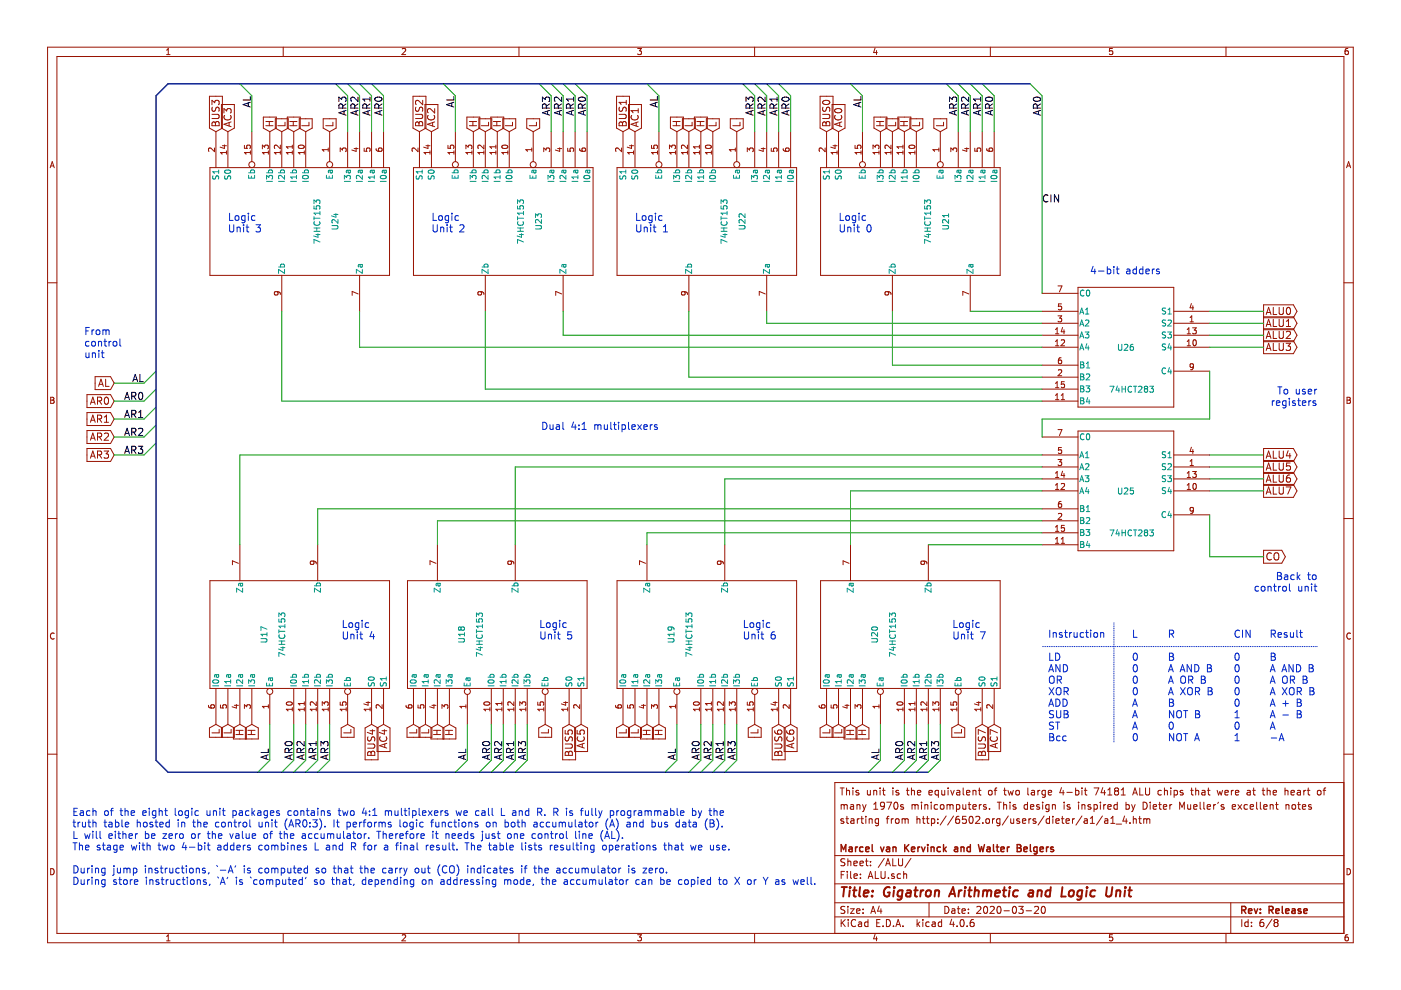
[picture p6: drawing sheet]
<svg xmlns="http://www.w3.org/2000/svg" width="297mm" height="210mm" viewBox="0 0 297 210" stroke-linecap="round" stroke-linejoin="round" font-family="sans-serif">
<g fill="none" stroke="#981200" stroke-width=".21">
<path d="M10.1 10h276.8v189.9h-276.8zM12.1 12h272.8v185.9h-272.8zM35.3 11.6h.8M35.3 10.6l.4-.3v1.3M60 10v2M85.3 10.4l.5-.1 .2 .3-.8 1h.8M110 10v2M135.2 10.3h.8l-.4 .5h.3l.1 .2-.1 .4-.2 .2-.5-.2M160 10v2M185.5 10.2l-.3 .9h.8M185.8 10.7v.9M210 10v2"/>
<path d="M235.9 10.3h-.6l-.1 .6 .6-.1 .1 .5-.2 .3-.5-.2M259.9 10v2M285.8 10.3h-.4l-.2 .3v.7l.2 .3 .4-.2 .1-.4-.1-.2h-.4l-.2 .2M10.6 35.6l.5-1.3 .4 1.3M10.8 35.2h.6M44.4 20.4h2.7v6.8l-1.3 .7-1.4-.7zM44.5 35.5h38.1v22.9h-38.1zM44.9 24.2h1.3l.3 .3v.3l-.3 .3h-1.3M44.9 22.2v-.9l.6 .5 .3-.5h.5l.2 .3-.2 .6M45 22.7l-.1 .6 .2 .2h.4l.3-.6 .4-.2 .3 .3-.1 .6M45.1 25.9l.3-.1 .3 .3 .1-.3h.4l.3 .3v.6h-1.6zM45.5 31.4v.8l-.9-.8-.4 .2 .1 .5"/>
<path d="M45.7 26.1v.6M45.8 27.9v7.6M46.9 22.2h2.8v5l-1.4 .7-1.4-.7zM47.1 30.9h.9M47.5 24v-1l.6 .5 .2-.5 .6 .1 .1 .2-.1 .7M47.6 30.7v.8l-.9-.3M47.6 24.5a.72 .72 0 0 0 .5 1 .72 .72 0 0 0 .9-.7l-.1-.3M48 32.3h-1.3l.4 .4M48 32v.7M48.3 27.9v7.6M48.6 26v.7M49 25.8l-1.5 .6 1.5 .5"/>
<path d="M51.8 30.8v.6l.6 .1v-.7h.6l.1 .2-.1 .5M53.1 32.3h-1.3l.4 .4M53.1 32v.7M53.4 27.9v6.4M55.6 31.6v-.8l.5 .4 .1-.4h.6l.1 .2-.1 .6M55.8 24.8h2.8v2.4l-1.4 .7-1.4-.7zM56.4 25.8h1.5M56.4 26.7h1.5M56.9 32.3h-1.3l.4 .4M56.9 32v.7M57.1 25.8v.9M57.2 27.9v7.6"/>
<path d="M58.4 25.2h2.7v2l-1.4 .7-1.3-.7zM59.4 32.3h-1.2l.3 .4M59.4 30.8v.8l-.9-.8-.3 .2 .1 .5M59.4 32v.7M59.7 27.9v7.6M60.4 25.9v.8h-1.5M60.9 24.8h2.8v2.4l-1.4 .7-1.4-.7zM61.4 25.8h1.6M61.4 26.7h1.6M62 32.3h-1.3l.4 .4M62 31.1h-1.3l.4 .4M62 30.8v.7"/>
<path d="M62 32v.7M62.2 25.8v.9M62.3 27.9v7.6M63.3 30.9a.76 .76 0 0 1 1.2 .3 .74 .74 0 0 1-1.3-.1zM63.4 25.2h2.8v2l-1.4 .7-1.4-.7zM64.5 32.3h-1.3l.4 .4M64.5 32v.7M64.8 27.9v7.6M65.5 25.9v.8h-1.5M68.5 25.2h2.8v2l-1.4 .7-1.4-.7zM69.6 31.7h-1.3l.4 .4M69.6 31.4v.7"/>
<path d="M69.9 27.9v6.4M70.6 25.9v.8h-1.5M72.1 32.2v-.8l.5 .4 .1-.4h.6l.1 .2-.1 .6M73.7 27.9v7.6M75.1 31.5h.8M75.5 31.3v.8l-.9-.3M76.2 27.9v7.6M77.2 31.4v.6l.6 .1v-.7h.5l.2 .2-.2 .5M78.8 27.9v7.6M79.7 31.5l.1 .4 .2 .1 .8 .1 .2-.2-.1-.5-.6 .1-.1 .4 .3 .2M81.3 27.9v7.6M87.6 20.4h2.7v6.8l-1.4 .7-1.3-.7z"/>
<path d="M87.7 35.5h38v22.9h-38zM88.1 24.2h1.2l.3 .3v.3l-.3 .3h-1.2M88.2 26l.3-.2 .3 .3 .2-.3h.3l.3 .3v.6h-1.5zM88.2 22.7l-.1 .6 .3 .3 .4-.1 .2-.7h.5l.1 .2-.1 .6M88.6 31.4v.8l-.9-.8-.3 .2 .1 .5M88.8 26.1v.6M88.9 27.9v7.6M89.6 21.3v.9l-1.1-.9-.4 .3 .1 .6M90.1 22.2h2.7v5l-1.3 .7-1.4-.7zM90.3 30.9h.9M90.7 30.7v.8l-.9-.3M90.8 24.5a.72 .72 0 0 0 .5 1 .72 .72 0 0 0 .9-.7l-.2-.3"/>
<path d="M91.2 32.3h-1.3l.4 .4M91.2 32v.7M91.5 27.9v7.6M91.7 26v.7M92.2 23v1l-1.1-1-.5 .3 .2 .6M92.2 25.8l-1.6 .6 1.6 .5M95 30.8v.6l.6 .1v-.7h.5l.1 .2-.1 .5M96.2 32.3h-1.2l.3 .4M96.2 32v.7M96.6 27.9v6.4M98.8 31.6v-.8l.5 .4 .1-.4h.5l.2 .2-.2 .6M99 24.8h2.7v2.4l-1.3 .7-1.4-.7z"/>
<path d="M99.5 25.8h1.5M99.5 26.7h1.5M100.1 32.3h-1.3l.3 .4M100.1 32v.7M100.3 25.8v.9M100.4 27.9v7.6M101.5 25.2h2.8v2l-1.4 .7-1.4-.7zM102.6 32.3h-1.3l.4 .4M102.6 30.8v.8l-.9-.8-.4 .2 .1 .5M102.6 32v.7M102.9 27.9v7.6M103.6 25.9v.8h-1.5"/>
<path d="M104.1 24.8h2.7v2.4l-1.4 .7-1.3-.7zM104.6 25.8h1.5M104.6 26.7h1.5M105.1 32.3h-1.2l.3 .4M105.1 31.1h-1.2l.3 .4M105.1 30.8v.7M105.1 32v.7M105.3 25.8v.9M105.4 27.9v7.6M106.5 30.9a.76 .76 0 0 1 1.2 .3 .74 .74 0 0 1-1.3-.1zM106.6 25.2h2.7v2l-1.3 .7-1.4-.7zM107.7 32.3h-1.3l.4 .4"/>
<path d="M107.7 32v.7M108 27.9v7.6M108.7 25.9v.8h-1.6M111.7 25.2h2.7v2l-1.3 .7-1.4-.7zM112.7 31.7h-1.2l.3 .4M112.7 31.4v.7M113.1 27.9v6.4M113.7 25.9v.8h-1.5M115.3 32.2v-.8l.5 .4 .1-.4h.5l.2 .2-.2 .6M116.9 27.9v7.6M118.2 31.5h.9M118.7 31.3v.8l-1-.3"/>
<path d="M119.4 27.9v7.6M120.4 31.4v.6l.5 .1v-.7h.6l.1 .2-.1 .5M121.9 27.9v7.6M122.9 31.5l.1 .4 .2 .1 .7 .1 .3-.2-.2-.5-.6 .1v.4l.2 .2M124.5 27.9v7.6M130.7 20.4h2.8v6.8l-1.4 .7-1.4-.7zM130.8 35.5h38.1v22.9h-38.1zM131.3 24.2h1.2l.3 .3v.3l-.3 .3h-1.2M131.3 26l.4-.2 .3 .3 .1-.3h.4l.3 .3v.6h-1.5zM131.3 22.7v.6l.3 .3 .3-.1 .3-.7h.4l.2 .2-.1 .6M131.8 31.4v.8l-.9-.8-.4 .2 .1 .5M132 26.1v.6"/>
<path d="M132.1 27.9v7.6M132.8 21.3v.9M132.8 21.7h-1.5l.4 .5M133.3 22.2h2.7v5l-1.4 .7-1.3-.7zM133.5 30.9h.8M133.9 30.7v.8l-.9-.3M133.9 24.5a.72 .72 0 0 0 .5 1 .72 .72 0 0 0 .9-.7l-.1-.3M134.3 32.3h-1.2l.3 .4M134.3 32v.7M134.6 27.9v7.6M134.9 26v.7M135.3 25.8l-1.5 .6 1.5 .5"/>
<path d="M135.3 23v.9M135.3 23.5h-1.5l.4 .4M138.1 30.8v.6l.6 .1v-.7h.6l.1 .2-.1 .5M139.4 32.3h-1.3l.4 .4M139.4 32v.7M139.7 27.9v6.4M141.9 31.6v-.8l.5 .4 .1-.4h.6l.1 .2-.1 .6M142.1 24.8h2.8v2.4l-1.4 .7-1.4-.7zM142.7 25.8h1.5M142.7 26.7h1.5M143.2 32.3h-1.3l.4 .4M143.2 32v.7"/>
<path d="M143.4 25.8v.9M143.5 27.9v7.6M144.7 25.2h2.7v2l-1.3 .7-1.4-.7zM145.7 32.3h-1.2l.3 .4M145.7 30.8v.8l-.9-.8-.3 .2 .1 .5M145.7 32v.7M146.1 27.9v7.6M146.7 25.9v.8h-1.5M147.2 24.8h2.8v2.4l-1.4 .7-1.4-.7zM147.8 25.8h1.5M147.8 26.7h1.5M148.3 32.3h-1.3l.4 .4"/>
<path d="M148.3 31.1h-1.3l.4 .4M148.3 30.8v.7M148.3 32v.7M148.5 25.8v.9M148.6 27.9v7.6M149.6 30.9a.76 .76 0 0 1 1.2 .3 .74 .74 0 0 1-1.2-.1zM149.8 25.2h2.7v2l-1.4 .7-1.3-.7zM150.8 32.3h-1.2l.3 .4M150.8 32v.7M151.1 27.9v7.6M151.8 25.9v.8h-1.5M154.8 25.2h2.8v2l-1.4 .7-1.4-.7z"/>
<path d="M155.9 31.7h-1.3l.4 .4M155.9 31.4v.7M156.2 27.9v6.4M156.9 25.9v.8h-1.5M158.4 32.2v-.8l.5 .4 .1-.4h.6l.1 .2-.1 .6M160 27.9v7.6M161.4 31.5h.8M161.8 31.3v.8l-.9-.3M162.6 27.9v7.6M163.5 31.4v.6l.6 .1v-.7h.6l.1 .2-.1 .5M165.1 27.9v7.6M166.1 31.5v.4l.3 .1 .7 .1 .2-.2-.1-.5-.6 .1-.1 .4 .3 .2"/>
<path d="M167.6 27.9v7.6M173.9 20.4h2.7v6.8l-1.4 .7-1.3-.7zM174 35.5h38.1v22.9h-38.1zM174.4 24.2h1.3l.2 .3v.3l-.2 .3h-1.3M174.5 21.5a.89 .89 0 0 1 1.4 .3 .86 .86 0 0 1-.8 .4 .86 .86 0 0 1-.7-.5zM174.5 26l.3-.2 .3 .3 .2-.3h.4l.2 .3v.6h-1.5zM174.5 22.7l-.1 .6 .3 .3 .4-.1 .2-.7h.5l.1 .2v.6M174.9 31.4v.8l-.9-.8-.3 .2 .1 .5M175.1 26.1v.6M175.2 27.9v7.6M176.4 22.2h2.8v5l-1.4 .7-1.4-.7zM176.6 30.9h.9"/>
<path d="M177 30.7v.8l-.9-.3M177.1 24.5a.72 .72 0 0 0 .5 1 .72 .72 0 0 0 .9-.7l-.2-.3M177.1 23.2a.81 .81 0 0 1 1.4 .3 .86 .86 0 0 1-.8 .4 .86 .86 0 0 1-.8-.5zM177.5 32.3h-1.3l.4 .4M177.5 32v.7M177.8 27.9v7.6M178 26v.7M178.5 25.8l-1.6 .6 1.6 .5M181.3 30.8v.6l.6 .1v-.7h.5l.2 .2-.2 .5M182.6 32.3h-1.3l.3 .4M182.6 32v.7M182.9 27.9v6.4"/>
<path d="M185.1 31.6v-.8l.5 .4 .1-.4h.5l.2 .2-.2 .6M185.3 24.8h2.7v2.4l-1.3 .7-1.4-.7zM185.8 25.8h1.6M185.8 26.7h1.6M186.4 32.3h-1.3l.4 .4M186.4 32v.7M186.6 25.8v.9M186.7 27.9v7.6M187.8 25.2h2.8v2l-1.4 .7-1.4-.7zM188.9 30.8v.8l-.9-.8-.4 .2 .1 .5M188.9 32v.7M188.9 32.3h-1.3l.4 .4"/>
<path d="M189.2 27.9v7.6M189.9 25.9v.8h-1.5M190.4 24.8h2.7v2.4l-1.4 .7-1.3-.7zM190.9 25.8h1.5M190.9 26.7h1.5M191.4 32.3h-1.2l.3 .4M191.4 30.8v.7M191.4 32v.7M191.4 31.1h-1.2l.3 .4M191.6 25.8v.9M191.7 27.9v7.6M192.8 30.9a.76 .76 0 0 1 1.2 .3 .74 .74 0 0 1-1.3-.1z"/>
<path d="M192.9 25.2h2.8v2l-1.4 .7-1.4-.7zM194 32v.7M194 32.3h-1.3l.4 .4M194.3 27.9v7.6M195 25.9v.8h-1.6M198 25.2h2.7v2l-1.3 .7-1.4-.7zM199.1 31.4v.7M199.1 31.7h-1.3l.3 .4M199.4 27.9v6.4M200 25.9v.8h-1.5M201.6 32.2v-.8l.5 .4 .1-.4h.5l.2 .2-.2 .6M203.2 27.9v7.6"/>
<path d="M204.5 31.5h.9M205 31.3v.8l-.9-.3M205.7 27.9v7.6M206.7 31.4v.6l.6 .1v-.7h.5l.1 .2-.1 .5M208.2 27.9v7.6M209.2 31.5l.1 .4 .2 .1 .7 .1 .3-.2-.1-.5-.7 .1v.4l.2 .2M210.8 27.9v7.6M285.5 35.6l.4-1.3 .5 1.3M285.6 35.2h.6M10.1 60h2M59.7 58.4v7.6M76.2 58.4v7.6"/>
<path d="M102.9 58.4v7.6M119.4 58.4v7.6M146.1 58.4v7.6M162.6 58.4v7.6M189.2 58.4v7.6M205.7 58.4v7.6M284.9 60h2M20.2 79.9h3.2l.8 1.3-.8 1.4h-3.2zM58.7 61.8l.3 .3-.1 .3-.6 .1-.1-.4 .2-.3 .7 .1 .3 .3v.2M75.9 62.3l-1.2-.5v.8M101.9 61.8l.2 .3-.1 .3-.6 .1-.1-.4 .3-.3 .7 .1 .3 .3v.2M119.1 62.3l-1.3-.5v.8"/>
<path d="M145 61.8l.3 .3-.1 .3-.6 .1-.1-.4 .2-.3 .7 .1 .3 .3v.2M162.2 62.3l-1.2-.5v.8M188.2 61.8l.2 .3-.1 .3-.6 .1-.1-.4 .3-.3 .7 .1 .3 .3v.2M205.4 62.3l-1.3-.5v.8M220.9 68.5h7.7M220.9 80h7.7M220.9 66h7.7M220.9 77.4h7.7M220.9 62.2h7.7M220.9 73.6h7.7M220.9 71.1h7.7M223.8 69.9l.3-.4v1.3"/>
<path d="M223.8 72.4l.3-.4v1.3M223.8 73.3h.7M223.8 70.8h.7M224.3 67h.8l-.4 .4 .4 .2v.5l-.2 .1-.6-.1M224.3 60.6h.9l-.6 1.3M224.4 78.5l.5-.1 .2 .3-.8 1h.8M225 75.9h-.4l-.2 .3v.7l.2 .2 .5-.1-.1-.6-.4-.1-.2 .3M225 72.1l.5-.1 .2 .4-.8 .9h.8M225.1 64.4h-.7v.6h.7v.6l-.2 .1-.5-.1M225.3 69.4l-.3 .9h.8M225.6 69.9v.9M228.6 60.9h20.3v25.4h-20.3z"/>
<path d="M248.9 68.5h7.6M248.9 66h7.6M248.9 78.7h7.6M248.9 73.6h7.6M248.9 71.1h7.6M251.7 69.9l.4-.4v1.3M251.7 72.4l.4-.4v1.3M251.7 73.3h.7M251.7 70.8h.7M252.3 67.3l.4-.3v1.2M252.3 68.2h.7M252.6 64.4l-.3 .9h.8"/>
<path d="M252.8 69.5h.8l-.4 .5 .4 .1v.5l-.2 .2-.6-.2M252.9 64.8v.9M253 77.7l-.2 .2-.4-.1v-.6l.4-.1 .2 .3v.7l-.3 .3h-.3M253 72.1l.2-.1a.67 .67 0 0 1 .5 .7 .67 .67 0 0 1-.5 .6l-.3-.5zM267.9 67.4h6.3l.8-1.4-.8-1.4h-6.3v10.4h6.3l.8-1.4-.8-1.4h-6.3M267.9 67.2h6.3l.8 1.3-.8 1.4h-6.3M267.9 69.7h6.3l.8 1.4-.8 1.4h-6.3M268.5 66.7l.5-1.5 .5 1.5M268.5 69.2l.5-1.5 .5 1.5M268.5 71.8l.5-1.6 .5 1.6M268.5 74.3l.5-1.5 .5 1.5M268.6 66.3h.7"/>
<path d="M268.6 68.8h.7M268.6 71.3h.7M268.6 73.9h.7M270 65.2v1.5h.7M270 67.7v1.5h.7M270 70.2v1.6h.7M270 72.8v1.5h.7M271.2 65.2v1.2l.3 .3h.3l.3-.3v-1.2M271.2 67.7v1.2l.3 .3h.3l.3-.3v-1.2M271.2 70.2v1.3l.3 .3h.3l.3-.3v-1.3M271.2 72.8v1.2l.3 .3h.3l.3-.3v-1.2M272.7 72.8h.9l-.5 .6 .5 .2-.1 .6-.2 .1-.6-.1"/>
<path d="M272.7 70.4l.6-.2 .3 .5-.9 1.1h.9M272.7 69.2h.9M272.7 68.1l.5-.4v1.5M272.9 65.3l.2-.1a.81 .81 0 0 1 .5 .7 .81 .81 0 0 1-.5 .8l-.2-.2-.2-.4zM10.7 84.2h.5l.2 .3-.2 .3 .3 .3-.2 .4h-.6zM10.7 84.8h.5M18.4 95.1h5l.8 1.4-.8 1.3h-5zM18.4 83.7h5l.8 1.3-.8 1.4h-5zM18.4 87.5h5l.8 1.3-.8 1.4h-5zM18.4 91.3h5l.8 1.4-.8 1.3h-5zM19.2 85.7l.5-1.5 .5 1.5M19.2 89.5l.5-1.5 .5 1.5"/>
<path d="M19.2 93.3l.5-1.5 .5 1.5M19.2 97.2l.5-1.6 .5 1.6M19.3 96.7h.7M19.3 85.3h.7M19.3 89.1h.7M19.3 92.9h.7M20.7 92.6h.7l.2-.3-.1-.3-.2-.2h-.6v1.5M20.7 85l.7-.1 .2-.2-.1-.3-.2-.2h-.6v1.5M20.7 88.8l.7-.1 .2-.2-.1-.3-.2-.2h-.6v1.5M20.7 96.4h.7l.2-.3-.1-.3-.2-.2h-.6v1.6M20.9 81.9l.5-1.5 .5 1.5M21 81.5h.8"/>
<path d="M21.1 85l.5 .7M21.1 88.8l.5 .7M21.1 92.6l.5 .7M21.1 96.4l.5 .8M22.1 95.6h.9l-.5 .6 .5 .3-.1 .5-.2 .2-.6-.2M22.1 92l.6-.2 .3 .5-.9 1h.9M22.1 89.5h.9M22.1 88.4l.5-.4v1.5M22.3 84.4l.2-.2a.81 .81 0 0 1 .5 .8 .81 .81 0 0 1-.5 .7l-.2-.1-.2-.5zM22.4 80.4v1.5h.7M220.9 99h7.7M220.9 96.5h7.7"/>
<path d="M220.9 92.7h7.7M220.9 85h7.7M220.9 82.5h7.7M223.8 81.3l.3-.4v1.3M223.8 83.8l.3-.3v1.2M223.8 84.7h.7M223.8 82.2h.7M224.3 97.4h.8l-.4 .5 .4 .1v.6l-.2 .1-.6-.1M224.3 91.1h.9l-.6 1.3M225 83.8l.4-.3v1.2M225 84.7h.7M225.1 94.9h-.7v.6h.7v.5l-.2 .2-.5-.2"/>
<path d="M225.3 99.9l-.3 .9h.8M225.7 80.9h-.6l-.1 .6h.7v.6l-.2 .1-.5-.1M228.6 91.4h20.3v25.4h-20.3zM248.9 99h7.6M248.9 96.5h7.6M252.3 98.7h.7M252.3 97.8l.4-.4v1.3M252.6 94.8l-.3 .9h.8M252.8 100h.8l-.4 .5 .4 .1v.5l-.2 .1-.6-.1M252.9 95.3v.9M267.9 97.8h6.3l.8-1.3-.8-1.4h-6.3v10.4h6.3l.8-1.4-.8-1.4h-6.3M267.9 97.6h6.3l.8 1.4-.8 1.4h-6.3"/>
<path d="M268.5 97.2l.5-1.6 .5 1.6M268.5 99.7l.5-1.5 .5 1.5M268.6 96.7h.7M268.6 99.3h.7M270 95.6v1.6h.7M270 98.2v1.5h.7M271.2 95.6v1.3l.3 .3h.3l.3-.3v-1.3M271.2 98.2v1.2l.3 .3h.3l.3-.3v-1.2M273.1 95.6l-.4 1h1M273.5 96.1v1.1M273.5 98.2h-.7l-.1 .7 .3-.1h.5l.1 .6-.3 .3-.6-.2M285.6 84.2h.4l.3 .3-.3 .3 .3 .3-.2 .4h-.5z"/>
<path d="M285.6 84.8h.4M10.1 109.9h2M50.6 119.4l-1.3-.5v.8M50.9 115.5v7.6M66.3 119l.3 .2-.1 .4h-.6l-.1-.4 .2-.2h.7l.4 .3v.3M67.4 115.5v7.6M92.4 119.4l-1.2-.5v.8M92.7 115.5v7.6M108.2 119l.3 .2-.1 .4h-.6l-.1-.4 .2-.2h.7l.3 .3v.3M109.2 115.5v7.6M136.9 119.4l-1.3-.5v.8M137.2 115.5v7.6"/>
<path d="M152.6 119l.3 .2-.1 .4h-.6l-.1-.4 .2-.2h.8l.3 .3v.3M153.7 115.5v7.6M180 119.4l-1.3-.5v.8M180.3 115.5v7.6M195.8 119l.2 .2v.4h-.6l-.2-.4 .3-.2h.7l.3 .3v.3M196.8 115.5v7.6M220.9 110.4h7.7M220.9 107.9h7.7M220.9 104.1h7.7M220.9 115.5h7.7M220.9 101.5h7.7M220.9 113h7.7"/>
<path d="M223.8 103.8h.7M223.8 115.2h.7M223.8 100.3l.3-.3v1.2M223.8 102.9l.3-.4v1.3M223.8 111.7l.3-.3v1.3M223.8 114.3l.3-.4v1.3M223.8 101.2h.7M223.8 112.7h.7M224.4 109l.5-.1 .2 .3-.8 .9h.8M225 106.3l-.4 .1-.2 .2v.7l.2 .3 .5-.1-.1-.7h-.4l-.2 .2M225 102.6l.5-.1 .2 .4-.8 .9h.8M225 115.2h.7"/>
<path d="M225 114.3l.4-.4v1.3M225.6 100.4v.8M225.7 111.4h-.6l-.1 .6h.7v.5l-.2 .2-.5-.2M248.9 109.2h7.6M248.9 104.1h7.6M248.9 101.5h7.6M251.7 103.8h.7M251.7 100.3l.4-.3v1.2M251.7 102.9l.4-.4v1.3M251.7 101.2h.7M253 108.1l-.2 .3-.4-.1v-.6l.4-.1 .2 .2v.7l-.3 .4h-.3M253 102.6l.2-.1a.67 .67 0 0 1 .5 .6 .67 .67 0 0 1-.5 .7l-.3-.5z"/>
<path d="M267.9 116.7h3.9l.7 1.3-.7 1.4h-3.9zM267.9 100.2h6.3l.8 1.3-.8 1.4h-6.3M268.5 102.2l.5-1.5 .5 1.5M268.5 104.8l.5-1.6 .5 1.6M268.6 101.8h.7M268.6 104.3h.7M269.6 117.4a.72 .72 0 0 0-1.1 .4 .72 .72 0 0 0 .7 .9l.4-.1M270 100.7v1.5h.7M270 103.2v1.6h.7M270.2 117.4a.5 .5 0 0 1 .6-.2 .5 .5 0 0 1 .3 .5v.8l-.3 .2a.53 .53 0 0 1-.7-.5zM271.2 100.7v1.2l.3 .3h.3l.3-.3v-1.2M271.2 103.2v1.3l.3 .3h.3l.3-.3v-1.3"/>
<path d="M272.7 103.2h1l-.7 1.6M273.5 100.7l-.5 .1a.99 .99 0 0 0 0 1.4l.5-.1 .1-.5-.3-.3h-.3l-.3 .3M284.9 109.9h2M11.5 134.3a.58 .58 0 0 0-.8 .5 .58 .58 0 0 0 .8 .6M44.5 123.1h38.1v22.9h-38.1zM86.4 123.1h38.1v22.9h-38.1zM130.8 123.1h38.1v22.9h-38.1zM174 123.1h38.1v22.9h-38.1zM286.3 134.3a.58 .58 0 0 0-.8 .5 .58 .58 0 0 0 .8 .6M10.1 159.9h2M44.2 149.5l.1 .4 .2 .2h.7l.3-.2-.2-.4h-.6v.4l.2 .2M45.8 146v7.6"/>
<path d="M45.8 153.6l-1.4 .7v2h5.3v-2l-1.4-.7M45.8 153.6l1.3 .7v2M46.5 154.6v.8h-1.6M46.7 149.5v.6h.6v-.6h.6l.1 .1-.1 .5M48.3 146v7.6M48.3 153.6l-1.4 .7v2M49 154.6v.8h-1.5M49.7 149.5h.9M50 155.7h1.5M50 154.9h1.5M50.1 149.4v.7l-.9-.2M50.8 154.9v.8"/>
<path d="M50.9 146v7.6M50.9 153.6l-1.4 .7v2.4h5.3v-2.4l-1.4-.7M50.9 153.6l1.3 .7v2.4M51.8 150.2v-.8l.5 .5 .1-.4h.6l.1 .1-.1 .6M52.6 155.7h1.5M52.6 154.9h1.5M53.3 154.9v.8M53.4 146v7.6M53.4 153.6l-1.4 .7v2.4M56.9 149.4v.7M56.9 149.8h-1.3l.4 .3M57.2 147.2v6.4"/>
<path d="M60.8 149a.76 .76 0 0 1 1.2 .2 .74 .74 0 0 1-1.3-.1zM62 150v.7M62 150.4h-1.3l.4 .3M62.3 146v7.6M64.5 148.8v.7M64.5 150v.7M64.5 150.4h-1.3l.4 .3M64.5 149.2h-1.3l.4 .3M64.8 146v7.6M67.1 150.4h-1.3l.3 .3M67.1 148.8v.8l-1-.8-.3 .2 .1 .5M67.1 150v.7"/>
<path d="M67.4 146v7.6M68.3 149.6v-.8l.5 .4 .1-.3h.6l.1 .1-.1 .6M69.6 150v.7M69.6 150.4h-1.3l.4 .3M69.9 146v7.6M72.1 148.9v.6h.6v-.6h.6l.1 .1-.1 .5M72.3 154.3l1.4-.7 1.4 .7v2h-2.8zM73.4 150v.7M73.4 150.4h-1.3l.4 .3M73.7 147.2v6.4M74.4 154.6v.8h-1.5M77.4 154.3l1.4-.7 1.4 .7v6.8h-2.8z"/>
<path d="M77.6 148.9h.9M77.9 157.7h1.3l.3 .4v.2l-.3 .3h-1.3M78 159.5l.4-.2 .3 .4 .1-.4h.4l.3 .3v.6h-1.6zM78 156.2l-.1 .6 .2 .2h.4l.3-.6 .4-.2 .3 .3-.1 .6M78 148.8v.7l-.9-.3M78.5 154.9h1M78.5 150v.7M78.5 150.4h-1.3l.4 .3M78.7 159.7v.5M78.8 146v7.6M79 154.7v1l-1.1-.4M79.9 154.3l1.4-.7 1.4 .7v5h-2.8z"/>
<path d="M80.6 156.2a.72 .72 0 0 0 .5 1 .72 .72 0 0 0 .9-.7l-.1-.3M81 154.9h1M81 149.4v.8l-.9-.8-.4 .2 .1 .5M81.3 146v7.6M81.5 154.7v1l-1.1-.4M81.6 157.7v.8M82 157.6l-1.5 .5 1.5 .5M86.1 149.5v.4l.3 .2h.7l.3-.2-.2-.4h-.6v.4l.2 .2M87.7 146v7.6M87.7 153.6l-1.4 .7v2h5.3v-2l-1.4-.7M87.7 153.6l1.3 .7v2M88.4 154.6v.8h-1.6"/>
<path d="M88.6 149.5v.6h.6v-.6h.6l.1 .1-.1 .5M90.2 153.6l-1.4 .7v2M90.2 146v7.6M90.9 154.6v.8h-1.5M91.6 149.5h.8M91.9 155.7h1.5M91.9 154.9h1.5M92 149.4v.7l-.9-.2M92.6 154.9v.8M92.7 146v7.6M92.7 153.6l-1.3 .7v2.4h5.3v-2.4l-1.4-.7M92.7 153.6l1.4 .7v2.4"/>
<path d="M93.7 150.2v-.8l.5 .5 .1-.4h.5l.2 .1-.2 .6M94.4 155.7h1.6M94.4 154.9h1.6M95.2 154.9v.8M95.3 146v7.6M95.3 153.6l-1.4 .7v2.4M98.8 149.4v.7M98.8 149.8h-1.3l.4 .3M99.1 147.2v6.4M102.6 149a.76 .76 0 0 1 1.3 .2 .74 .74 0 0 1-1.3-.1zM103.9 150v.7M103.9 150.4h-1.3l.3 .3"/>
<path d="M104.2 146v7.6M106.4 148.8v.7M106.4 150v.7M106.4 150.4h-1.3l.4 .3M106.4 149.2h-1.3l.4 .3M106.7 146v7.6M108.9 148.8v.8l-.9-.8-.3 .2 .1 .5M108.9 150v.7M108.9 150.4h-1.2l.3 .3M109.2 146v7.6M110.2 149.6v-.8l.5 .4 .1-.3h.6l.1 .1-.1 .6M111.5 150.4h-1.3l.4 .3"/>
<path d="M111.5 150v.7M111.8 146v7.6M114 148.9v.6h.6v-.6h.6l.1 .1-.1 .5M114.2 154.3l1.4-.7 1.4 .7v2h-2.8zM115.3 150v.7M115.3 150.4h-1.3l.4 .3M115.6 147.2v6.4M116.3 154.6v.8h-1.5M119.3 154.3l1.4-.7 1.3 .7v6.8h-2.7zM119.5 148.9h.9M119.8 157.7h1.3l.3 .4v.2l-.3 .3h-1.3M119.8 154.9v.7l.8 .1-.2-.3 .1-.5 .6-.1 .3 .3-.2 .6"/>
<path d="M119.9 159.5l.4-.2 .3 .4 .1-.4h.4l.3 .3v.6h-1.6zM119.9 156.2l-.1 .6 .3 .3 .4-.1 .3-.7h.4l.2 .2-.1 .6M119.9 148.8v.7l-.9-.3M120.4 150v.7M120.4 150.4h-1.3l.3 .3M120.6 159.7v.5M120.7 146v7.6M121.8 154.3l1.4-.7 1.4 .7v5h-2.8zM122.4 154.9v.7l.7 .1-.1-.3v-.5l.6-.1 .3 .3-.2 .6M122.5 156.2a.72 .72 0 0 0 .5 1 .72 .72 0 0 0 .9-.7l-.2-.3M122.9 149.4v.8l-.9-.8-.4 .2 .1 .5M123.2 146v7.6"/>
<path d="M123.5 157.7v.8M123.9 157.6l-1.5 .5 1.5 .5M130.5 149.5l.1 .4 .2 .2h.7l.3-.2-.1-.4h-.7v.4l.2 .2M132.1 146v7.6M132.1 153.6l-1.4 .7v2h5.3v-2l-1.4-.7M132.1 153.6l1.4 .7v2M132.8 154.6v.8h-1.5M133.1 149.5v.6h.5v-.6h.6l.1 .1-.1 .5M134.6 146v7.6M134.6 153.6l-1.3 .7v2M135.3 154.6v.8h-1.5M136 149.5h.9"/>
<path d="M136.3 155.7h1.6M136.3 154.9h1.6M136.4 149.4v.7l-.9-.2M137.1 154.9v.8M137.2 146v7.6M137.2 153.6l-1.4 .7v2.4h5.3v-2.4l-1.4-.7M137.2 153.6l1.3 .7v2.4M138.1 150.2v-.8l.5 .5 .1-.4h.6l.1 .1-.1 .6M138.9 155.7h1.5M138.9 154.9h1.5M139.6 154.9v.8M139.7 146v7.6"/>
<path d="M139.7 153.6l-1.4 .7v2.4M143.2 149.4v.7M143.2 149.8h-1.3l.4 .3M143.5 147.2v6.4M147.1 149a.76 .76 0 0 1 1.2 .2 .74 .74 0 0 1-1.3-.1zM148.3 150v.7M148.3 150.4h-1.3l.4 .3M148.6 146v7.6M150.8 148.8v.7M150.8 150v.7M150.8 150.4h-1.2l.3 .3M150.8 149.2h-1.2l.3 .3"/>
<path d="M151.1 146v7.6M153.4 150.4h-1.3l.3 .3M153.4 148.8v.8l-1-.8-.3 .2 .1 .5M153.4 150v.7M153.7 146v7.6M154.6 149.6v-.8l.5 .4 .1-.3h.6l.1 .1-.1 .6M155.9 150v.7M155.9 150.4h-1.3l.4 .3M156.2 146v7.6M158.4 148.9v.6h.6v-.6h.6l.1 .1-.1 .5M158.6 154.3l1.4-.7 1.4 .7v2h-2.8zM159.7 150v.7"/>
<path d="M159.7 150.4h-1.3l.4 .3M160 147.2v6.4M160.7 154.6v.8h-1.5M163.7 154.3l1.4-.7 1.4 .7v6.8h-2.8zM163.9 148.9h.9M164.3 157.7h1.2l.3 .4v.2l-.3 .3h-1.2M164.3 154.9v.5a.99 .99 0 0 0 1.5 0l-.2-.5-.5-.1-.3 .3v.3l.3 .3M164.3 159.5l.4-.2 .3 .4 .1-.4h.4l.3 .3v.6h-1.5zM164.3 156.2v.6l.1 .2h.4l.3-.6 .4-.2 .3 .3-.1 .6M164.4 148.8v.7l-1-.3M164.8 150v.7M164.8 150.4h-1.3l.4 .3"/>
<path d="M165 159.7v.5M165.1 146v7.6M166.3 154.3l1.3-.7 1.4 .7v5h-2.7zM166.8 154.9l.1 .5a.99 .99 0 0 0 1.4 0l-.1-.5-.5-.1-.3 .3v.3l.3 .3M166.9 156.2a.72 .72 0 0 0 .5 1 .72 .72 0 0 0 .9-.7l-.1-.3M167.3 149.4v.8l-.9-.8-.3 .2 .1 .5M167.6 146v7.6M167.9 157.7v.8M168.3 157.6l-1.5 .5 1.5 .5M173.7 149.5v.4l.3 .2h.7l.2-.2-.1-.4h-.6v.4l.2 .2M175.2 146v7.6M175.2 153.6l-1.3 .7v2h5.3v-2l-1.4-.7"/>
<path d="M175.2 153.6l1.4 .7v2M175.9 154.6v.8h-1.5M176.2 149.5v.6h.6v-.6h.6l.1 .1-.1 .5M177.8 146v7.6M177.8 153.6l-1.4 .7v2M178.5 154.6v.8h-1.6M179.2 149.5h.8M179.5 155.7h1.5M179.5 154.9h1.5M179.6 149.4v.7l-.9-.2M180.2 154.9v.8M180.3 146v7.6"/>
<path d="M180.3 153.6l-1.3 .7v2.4h5.2v-2.4l-1.3-.7M180.3 153.6l1.4 .7v2.4M181.3 150.2v-.8l.5 .5 .1-.4h.5l.2 .1-.2 .6M182 155.7h1.5M182 154.9h1.5M182.8 154.9v.8M182.9 146v7.6M182.9 153.6l-1.4 .7v2.4M186.4 149.4v.7M186.4 149.8h-1.3l.4 .3M186.7 147.2v6.4M190.2 149a.76 .76 0 0 1 1.2 .2 .74 .74 0 0 1-1.2-.1z"/>
<path d="M191.4 150v.7M191.4 150.4h-1.2l.3 .3M191.7 146v7.6M194 148.8v.7M194 150v.7M194 150.4h-1.3l.4 .3M194 149.2h-1.3l.4 .3M194.3 146v7.6M196.5 150.4h-1.3l.4 .3M196.5 148.8v.8l-.9-.8-.4 .2 .2 .5M196.5 150v.7M196.8 146v7.6"/>
<path d="M197.8 149.6v-.8l.5 .4 .1-.3h.5l.2 .1-.2 .6M199.1 150v.7M199.1 150.4h-1.3l.3 .3M199.4 146v7.6M201.6 148.9v.6h.6v-.6h.5l.2 .1-.2 .5M201.8 154.3l1.4-.7 1.3 .7v2h-2.7zM202.9 150v.7M202.9 150.4h-1.3l.4 .3M203.2 147.2v6.4M203.9 154.6v.8h-1.6M206.9 154.3l1.3-.7 1.4 .7v6.8h-2.7zM207.1 148.9h.8"/>
<path d="M207.4 157.7h1.3l.2 .4v.2l-.2 .3h-1.3M207.5 159.5l.3-.2 .3 .4 .2-.4h.4l.2 .3v.6h-1.5zM207.5 156.2l-.1 .6 .2 .2h.4l.3-.6 .4-.2 .2 .3v.6M207.5 148.8v.7l-.9-.3M207.9 150v.7M207.9 150.4h-1.2l.3 .3M208.1 159.7v.5M208.2 146v7.6M208.9 155.4l-1.5-.7v1M209.4 154.3l1.4-.7 1.4 .7v5h-2.8zM210.1 156.2a.72 .72 0 0 0 .5 1 .72 .72 0 0 0 .9-.7l-.2-.3M210.5 149.4v.8l-.9-.8-.4 .2 .1 .5"/>
<path d="M210.8 146v7.6M211 157.7v.8M211.5 157.6l-1.6 .5 1.6 .5M211.5 155.4l-1.6-.7v1M284.9 159.9h2M178.1 167.1h.9M178.3 170.6v1M178.3 170.7l.5-.1 .2 .2M178.5 167.1v1.5M178.9 173.7l-.4-.1-.2 .2v.2l.6 .1v.4h-.6M179 170.8l.2-.2 .4 .1v.9M179 170.8v.8"/>
<path d="M179.4 173.6h.5M179.5 167.1v1.5M179.5 167.7l.2-.1h.4v1M179.6 173.1v1.3l.3 .2M180.3 170.7h.6l.1 .9M180.4 173.7h.6l.1 .9M180.8 167.1v.1M180.8 167.6v1M181 170.9l-.7 .3 .2 .4 .5-.1M181.1 173.9l-.8 .3 .3 .4 .5-.1M181.7 170.6v1M181.7 170.7l.2-.1 .4 .1v.9"/>
<path d="M181.8 173.6v1M182 167.6h-.3l-.2 .2v.2l.5 .1v.4h-.5M182.2 173.6l-.4 .3M182.5 173.6h.6M182.7 173.1v1.3l.4 .2M182.9 170.6l.3 1M183.2 171.6l-.3 .5M183.6 173.1v.1M183.6 173.6v1M183.6 170.6l-.4 1M183.9 167.6l.1 .9 .3 .1 .2-.2M184.3 173.7l.2-.1 .4 .1v.9"/>
<path d="M184.3 173.6v1M184.5 167.6v1M185.2 167.7l.3-.1h.3l.1 1M185.2 171.6h.9M185.2 170.5l.5-.4v1.5M185.2 167.6v1M186.3 173.7l-.5-.1-.2 .3v.6l.2 .1 .5-.1M186.3 173.6l-.1 1.3-.2 .2-.4-.1M186.6 167.1v.1M186.6 167.6v1M187.1 167.6h.6M187.3 167.1v1.3l.4 .2"/>
<path d="M187.5 170.7l-.2 .3h-.4l-.2-.3v-.3l.2-.3h.4l.2 .3a1.01 1.01 0 0 1-.4 1.2h-.3M187.9 173.6h.6M188 170.1h1l-.6 1.5M188.5 173.1l-.4 .2v1.3M189 173.6v1M189.3 167.1v.1M189.3 167.6v1M189.4 173.6l-.4 .3M189.7 170.2l.2-.1a.8 .8 0 0 1 .5 .7 .8 .8 0 0 1-.5 .8l-.4-.6zM189.9 173.7l.2-.1 .5 .1v.6l-.1 .2-.4 .1-.2-.1zM190.5 167.6h-.3l-.3 .2 .1 .2 .5 .1v.4h-.6M191.3 173.7l.4-.1 .2 .2"/>
<path d="M191.3 173.6v1M191.5 170.7l-.3-.1-.3 .2 .1 .2 .5 .2v.3h-.6M191.9 173.8l.2-.2 .4 .1 .1 .9M191.9 173.8v.8M192.2 167.6h.5M192.4 167.1v1.3l.3 .2M193.2 167.7l.2-.1h.4l.1 1M193.2 167.1v1.5M193.4 170.7l.4-.1 .2 .2M193.4 170.6v1M194 170.8v.8M194 170.8l.2-.2 .4 .1 .1 .9"/>
<path d="M194.4 173.1v1.5M194.4 173.7l.2-.1 .4 .1v.9M194.5 168.1l.7-.2v-.3h-.5l-.2 .2 .1 .7h.6M195.4 170.1v.1M195.4 170.6v1M195.6 173.6h.5M195.8 173.1v1.3l.3 .2M196.1 170.7l.2-.1 .4 .1v.9M196.1 170.6v1M196.4 173.6h.6M196.6 173.1v1.3l.4 .2M197 168.1l.7-.2-.1-.3h-.4l-.2 .2v.7h.6"/>
<path d="M197.4 170.1v.1M197.4 170.6v1M197.5 173.7l.4-.1 .3 .3-.1 .6h-.6M197.5 173.6v1.5M198.8 170.7l-.5-.1-.2 .3v.6l.2 .1 .5-.1M198.8 174.5v.1M198.8 173.7v.1M199 167.6h-.5l-.3 .3 .1 .5 .2 .2 .5-.1M199 167.6v1.5M199.4 170.7l.2-.1 .5 .1v.6l-.1 .2-.4 .1-.2-.1zM199.7 167.6v.9l.4 .1 .2-.2M200.3 167.6v1"/>
<path d="M200.6 173l-1.3 1.9M200.8 170.7l.4-.1 .2 .2M200.8 170.6v1M201 167.1v.1M201 167.6v1M201.4 170.8l.2-.2 .4 .1 .1 .9M201.4 170.8v.8M201.6 167.6l.3 1 .4-1M202.2 173l-1.3 1.9M202.8 170.7l.4-.1 .3 .3-.1 .6h-.6M202.8 170.6v1.5M202.9 167.6h.5l.1 1"/>
<path d="M203.3 173.1l-.4 .1a1.11 1.11 0 0 0-.1 1.3l.4 .1 .2-.1 .1-.6-.3-.2h-.4l-.2 .2M203.5 167.9l-.7 .3 .2 .4 .5-.1M204.1 170.6l.1 .9 .4 .1 .2-.1M204.2 167.1v1.3l.2 .2M204.8 170.6v1M204.8 173.1h-.7l-.1 .7 .7-.1 .2 .2-.1 .6-.2 .1-.6-.1M204.9 168.1l.7-.2v-.3h-.4l-.3 .2 .1 .7h.6M205.3 170.6h.5M205.5 170.1v1.3l.3 .2M205.6 173.2l.2-.1a.8 .8 0 0 1 .5 .7 .8 .8 0 0 1-.5 .8l-.3-.6zM206.3 171.1l.7-.2-.1-.2-.4-.1-.2 .2v.7h.6M206.3 167.6v1"/>
<path d="M206.3 167.7l.2-.1h.4v1M206.9 173.2l.6-.1 .2 .4-.9 1.1h.9M207.4 167.6h.6M207.6 167.1v1.3l.4 .2M207.6 170.6v1M208.1 170.6l-.5 .3M208.4 174.5v.1M209.1 170.7l-.4-.1-.2 .2 .1 .2 .5 .2v.3h-.6M209.1 173.7l.2-.1 .4 .1 .1 .6-.1 .2-.4 .1-.2-.1zM209.6 167.7l.2-.1 .5 .1 .1 .6-.2 .2-.4 .1-.2-.2zM209.8 171.5v.1M210.4 173.6v1"/>
<path d="M210.8 167.6h.5M210.9 173.6l-.5 .3M211.3 167.1l-.3 .2v1.3M211.4 170.1h.9M211.9 170.1v1.5M212 173.7l-.4-.1-.3 .3 .1 .6 .2 .1 .4-.1M212 173.6v1.3l-.3 .2-.3-.1M212.8 170.7l.2-.1 .4 .1v.9M212.8 170.1v1.5M212.8 167.6h.5M213 167.1v1.3l.3 .2M213.7 167.6l.3 1 .3-.7 .3 .7 .2-1"/>
<path d="M213.8 173l-1.3 1.9M214.1 170.1v.1M214.1 170.6v1M214.3 173.6l.1 .9 .3 .1 .2-.1M214.9 173.6v1M215.4 170.7l-.4-.1-.2 .2v.2l.6 .2v.3h-.6M215.4 167.7l.2-.1 .5 .1v.6l-.1 .2-.4 .1-.2-.2zM216.1 173.7l-.3-.1-.2 .2v.2l.5 .1v.4h-.5M216.8 174.1l.7-.2-.1-.2-.4-.1-.2 .2 .1 .7h.5M217.8 170.7l-.4-.1-.3 .3 .1 .6 .2 .1 .4-.1M217.8 170.1v1.5M217.9 167.1v1.3l.2 .2"/>
<path d="M218.1 173.6v1M218.5 171.1l.7-.2-.1-.2-.4-.1-.2 .2 .1 .7h.5M218.6 173.6l-.5 .3M218.7 167.6h.6v1M219.3 167.9l-.7 .3 .3 .4 .4-.1M219.6 173.7l-.4-.1-.2 .2 .1 .2 .5 .1v.4h-.6M220.1 167.6v1M220.4 170.7l-.4-.1-.2 .2v.2l.6 .2v.3h-.6M220.5 167.6l-.4 .3M221.1 170.1v.1M221.1 170.6v1M221.4 173l-1.3 1.9"/>
<path d="M221.6 167.6v1.3l-.3 .2-.3-.1M221.6 167.6h-.4l-.3 .3 .1 .5 .2 .2 .4-.1M222.3 168.1l.7-.2-.1-.3h-.4l-.2 .2v.7h.6M222.4 170.6v1.3l-.3 .2-.3-.1M222.4 170.7l-.4-.1-.3 .3 .1 .6 .2 .1 .4-.1M222.5 173.7l-.4-.1-.3 .3 .1 .6 .2 .1 .4-.1M222.5 173.1v1.5M223.1 170.7l.2-.1 .4 .1 .1 .9M223.1 170.6v1M223.2 173.1v.1M223.2 173.6v1M223.9 174.1l.7-.2-.1-.2-.4-.1-.2 .2v.7h.6"/>
<path d="M225 173.6h.6M225.1 167l-.4 1.1h.9M225.2 173.1v1.3l.4 .2M225.4 167.6v1M225.6 170.1v.1M225.6 170.6v1M226 174.1l.7-.2v-.2l-.5-.1-.2 .2 .1 .7h.6M226.2 168h1.1M226.8 170.7l-.3-.1-.3 .2 .1 .2 .5 .2v.3h-.6M227.4 173.6v1M227.8 173.6l-.4 .3M228 167.6h.5l.3 .3-.2 .6h-.6"/>
<path d="M228 167.1v1.5M228.7 170.1v.1M228.7 170.6v1M229.4 167.1v.1M229.4 173l-1.3 1.9M229.4 170.7l.2-.1 .4 .1v.9M229.4 167.6v1M229.4 170.6v1M229.9 173.7h.6v.9M229.9 167.6h.6M230.1 167.1v1.3l.4 .2M230.5 173.9l-.7 .3 .3 .4 .4-.1"/>
<path d="M231.2 174.6h.8M231.2 173.5l.4-.4v1.5M231.2 170.7l-.3-.1-.2 .2v.2l.5 .2v.3h-.5M232 170.7l.4-.1 .3 .3-.2 .6h-.5M232 170.6v1.5M232 167.1h1l-.7 1.5M233.3 170.1v.1M233.3 170.6v1M233.7 173l-1.2 1.9M233.8 167l-.3 1.1h.9M234 170.6v1M234.2 167.6v1"/>
<path d="M234.2 173.7h.6l.1 .9M234.4 170.6l-.4 .3M234.9 173.9l-.7 .3 .2 .4 .5-.1M234.9 171.1l.7-.2-.1-.2-.4-.1-.2 .2 .1 .7h.5M234.9 168.6h.8M234.9 167.5l.4-.4v1.5M235.5 173.5l.4-.4v1.5M235.5 174.6h.9M236.6 167.7l-.3-.3 .3-.3h.3l.3 .2-.3 .4M236.6 167.7l-.3 .3 .1 .4 .2 .2h.3l.3-.3v-.3l-.3-.3M236.6 167.7h.3M236.7 174.7h1.1"/>
<path d="M236.9 170.7l-.4-.1-.3 .3v.6l.3 .1 .4-.1M236.9 170.1v1.5M237.7 168.6h.9M237.7 167.5l.5-.4v1.5M238.4 173l-.3 1.1h.9M238.7 170.7l.5-.1 .2 .3-.1 .6h-.6M238.7 170.1v1.5M238.8 173.6v1M239.6 174.5v.1M239.9 170.6l.4 1M240.2 168.6l.4-1.5 .5 1.5M240.3 173.7l.2-.1 .4 .1v.9"/>
<path d="M240.3 173.1v1.5M240.3 171.6l-.4 .5M240.3 168.1h.7M240.7 170.6l-.4 1M241.4 173.6h.6M241.6 173.1v1.3l.4 .2M241.7 167.1v1.5h.7M242.4 170.1a.76 .76 0 0 1 .8 .7 .76 .76 0 0 1-.8 .8zM242.5 173.7l.4-.1 .2 .2M242.5 173.6v1M242.9 167.1v1.2l.3 .3h.3l.2-.3v-1.2M243.1 173.8l.3-.2 .3 .1 .1 .9"/>
<path d="M243.1 173.8v.8M243.9 170.1v.1M243.9 170.6v1M244.5 171.1l.7-.2v-.2l-.5-.1-.2 .2 .1 .7h.6M245.7 170.6h.5M245.9 170.1v1.3l.3 .2M246.2 167.6h-.4l-.3 .3 .1 .5 .2 .2 .4-.1M246.7 171.1l.7-.2-.1-.2-.4-.1-.2 .2v.7h.6M246.9 167.7l.2-.1h.4v1M246.9 167.1v1.5M248 170.6v1M248.2 167.1v.1"/>
<path d="M248.2 167.6v1M248.5 170.6l-.5 .3M248.9 167.6h.5l.3 .3-.2 .6h-.6M248.9 167.6v1.5M250.1 171.6v-1.5l.5 1.1 .5-1.1v1.5M250.8 167.6h-.4l-.2 .2 .1 .2 .5 .1v.4h-.6M251.8 170.6l.1 .9 .3 .1 .2-.1M252.4 170.6v1M252.4 167.6h.6M252.6 167.1v1.3l.4 .2M253.1 171.1l.7-.2-.1-.2-.4-.1-.2 .2 .1 .7h.5M253.5 167.7l.2-.1h.4v1"/>
<path d="M253.5 167.1v1.5M254.4 170.1v1.3l.3 .2M254.9 167.6h.5l.1 1M255.2 170.1v1.3l.2 .2M255.5 167.9l-.7 .3 .2 .4 .5-.1M255.9 171.1l.8-.2-.1-.2-.4-.1-.3 .2 .1 .7h.6M256 167.6h.6M256.2 167.1v1.3l.4 .2M257.3 170.6v1M257.7 170.6l-.4 .3M258.1 167.6l.3 1 .2-.7 .3 .7 .3-1M258.3 170.1l-.1 .3"/>
<path d="M259.5 170.7l-.4-.1-.2 .2 .1 .2 .5 .2v.3h-.6M259.7 168.1l.7-.2v-.3h-.5l-.2 .2 .1 .7h.6M261.1 167.6v1M261.3 171.1l.7-.2-.1-.2-.4-.1-.2 .2v.7h.6M261.5 167.6l-.4 .3M261.9 168.1l.7-.2v-.3h-.4l-.3 .2 .1 .7h.6M262.5 170.6l.8 1M263.3 170.6l-.8 1M264.5 167.6h.5l.1 1M264.5 170.7l-.5-.1-.2 .3v.6l.2 .1 .5-.1M265.1 171.1l.7-.2-.1-.2-.4-.1-.2 .2v.7h.6M265.1 167.9l-.7 .3 .2 .4 .5-.1"/>
<path d="M265.6 167.6h.6M265.8 167.1v1.3l.4 .2M266.4 170.1v1.3l.2 .2M267.2 170.1v1.3l.2 .2M267.6 167.6h.6M267.8 167.1v1.3l.4 .2M267.9 171.1l.7-.2v-.2l-.4-.1-.3 .2 .1 .7h.6M268.7 167.7l.2-.1h.3l.1 1M268.7 167.1v1.5M269.3 170.7l.2-.1 .4 .1v.9M269.3 170.6v1M269.9 168.1l.7-.2v-.3h-.4l-.3 .2 .1 .7h.6"/>
<path d="M270.4 170.6h.6M270.6 170.1v1.3l.4 .2M272.4 167.7l.3-.1h.3l.1 1M272.4 167.1v1.5M272.7 170.7l.2-.1 .3 .1 .1 .9M272.7 170.6v1M273.7 168.1l.7-.2v-.3h-.5l-.2 .2 .1 .7h.6M274 170.7l.2-.1 .4 .1 .1 .6-.1 .2-.4 .1-.2-.1zM275.1 167.6h.6v1M275.1 170.6h.6M275.3 170.1v1.3l.4 .2M275.7 167.9l-.7 .3 .2 .4 .5-.1"/>
<path d="M276.1 171.1l.7-.2v-.2l-.4-.1-.3 .2 .1 .7h.6M276.4 167.6v1M276.9 167.6l-.5 .3M277.2 167.6h.5M277.4 167.1v1.3l.3 .2M278 170.7l-.3-.1-.3 .2 .1 .2 .5 .2v.3h-.6M279.4 167.7l.2-.1 .4 .1 .1 .6-.1 .2-.4 .1-.2-.2zM280.5 167.6h.6M281.1 167.1l-.4 .2v1.3M284.9 165.9h-107.9v32M10.7 184.2a.65 .65 0 0 1 .8 .6 .65 .65 0 0 1-.8 .7zM35.3 198.5l.4-.3v1.3"/>
<path d="M35.3 199.5h.8M60 197.9v2M85.3 198.3l.5-.1 .2 .3-.8 1h.8M110 197.9v2M135.2 198.2h.8l-.4 .5h.3l.1 .2-.1 .5-.2 .1-.5-.1M160 197.9v2M177 194.4h107.9M177 191.4h107.9M177 187.4h107.9M177 181.4h107.9M178.3 185.5h.6M178.3 195v1.5"/>
<path d="M178.5 195.6l.7 .9M179.1 184.8h-.8v1.5M179.1 182.1h-.6l-.2 .2v.3l.8 .4v.4l-.2 .2-.6-.1M179.1 192.2h-.6l-.2 .2v.4l.8 .3v.4l-.2 .2-.6-.1M179.2 195l-.9 .8M179.6 184.8v.1M179.6 185.3v1M179.8 182.1v1.5M179.8 192.2v.1M179.8 192.7v1M179.8 182.7l.2-.1h.3l.1 1M179.8 195v.1"/>
<path d="M179.8 195.5v1M180.3 192.7h.8l-.8 1h.8M180.3 184.8v1.3l.3 .2M181 183.1l.7-.2v-.3h-.4l-.3 .2 .1 .7h.6M181.1 185.8l.7-.2-.1-.3h-.4l-.2 .2v.7h.6M181.4 195.1a.71 .71 0 0 0-1 .5 .71 .71 0 0 0 .7 .9l.3-.2M181.6 193.2l.7-.2v-.2l-.5-.1-.2 .2 .1 .7h.6M182 195.5h.6l.1 1M182.3 183.1l.7-.2v-.3h-.4l-.3 .2 .1 .7h.6M182.4 186.1v.2M182.4 185.3v.2M182.7 195.8l-.7 .3 .2 .4 .5-.1"/>
<path d="M183 193.5v.2M183 192.8v.1M183.5 182.6h.6M183.7 182.1v1.3l.4 .2M184 195.5h-.4l-.3 .2 .1 .6 .2 .2 .4-.1M184 195v1.5M184.1 186.3l.5-1.5 .5 1.5M184.2 185.8h.7M184.6 182.6v.2M184.6 183.4v.2M184.6 193.7l.5-1.5 .5 1.5M184.8 193.2h.7"/>
<path d="M185.5 198.1l-.3 .9h.8M185.6 184.8v1.5h.7M185.8 198.6v.9M185.9 195.7h.5M186.4 192.1l-.3 1.1h.9M186.6 195h-.7v1.5h.7M186.8 192.7v1M186.8 184.8v1.2l.3 .3h.3l.3-.3v-1.2M187.2 196.3v.2M187.5 182l-1.3 1.9M187.8 183.6l.5-1.5 .5 1.5M187.9 183.1h.7"/>
<path d="M187.9 195a.76 .76 0 0 1 .9 .7 .76 .76 0 0 1-.9 .8zM188.4 186.1v.2M189.3 182.1v1.5h.7M189.4 196.3v.2M189.6 185.3h-.4l-.2 .2 .1 .2 .5 .1v.4h-.6M189.9 196.5l.5-1.5 .5 1.5M190.1 196h.7M190.5 182.1v1.2l.3 .3h.3l.3-.3v-1.2M190.9 185.3h-.4l-.3 .2 .1 .6 .2 .2 .4-.1M191.4 196.3v.2M191.6 185.4l.2-.1h.4v1M191.6 184.8v1.5"/>
<path d="M193.1 182l-1.2 1.9M194.4 195v1.5M194.6 195.9l.4 .6M195 195.5l-.6 .5M195.7 195v.1M195.7 195.5v1M197 191.4v3M197 195.5h-.4l-.3 .2 .1 .6 .2 .2 .4-.1M197.7 195.5h.5l.1 1M198.3 195.8l-.7 .3 .2 .4 .5-.1M199.6 195.5h-.4l-.3 .2 .1 .6 .2 .2 .4-.1M199.6 195v1.5"/>
<path d="M200.3 192.2a.76 .76 0 0 1 .9 .7 .76 .76 0 0 1-.9 .8zM201.8 194.9l-.4 1.1h1M201.8 192.8h.6l.1 .9M202.1 195.5v1M202.5 193l-.8 .3 .3 .4 .5-.1M202.9 196.3v.2M203 192.7h.5M203.2 192.2v1.3l.3 .2M203.7 195.1l.2-.1a.8 .8 0 0 1 .5 .7 .8 .8 0 0 1-.5 .8l-.3-.6zM204 193.2l.7-.2-.1-.2-.4-.1-.2 .2v.7h.6M205 196.3v.2M205.3 193.5v.2"/>
<path d="M205.3 192.8v.1M206.4 195h-.4a1.11 1.11 0 0 0-.2 1.4l.5 .1 .2-.2v-.5l-.2-.3-.5 .1-.1 .2M207.1 192.3l.6-.1 .3 .4-1 1.1h1M208.7 192.3l.2-.1a.8 .8 0 0 1 .5 .7 .8 .8 0 0 1-.5 .8l-.4-.6zM209.9 192.3l.6-.1 .3 .4-.9 1.1h.9M210 197.9v2M211.5 192.3l.2-.1a.8 .8 0 0 1 .5 .7 .8 .8 0 0 1-.5 .8l-.3-.6zM212.9 193.1h1.1M214.8 192.3l.2-.1a.8 .8 0 0 1 .5 .7 .8 .8 0 0 1-.5 .8l-.4-.6zM216 192.2h.9l-.5 .6 .5 .1v.6l-.3 .2-.6-.2M217.6 193.1h1.1M219.3 192.3l.6-.1 .3 .4-.9 1.1h.9"/>
<path d="M220.9 192.3l.2-.1a.8 .8 0 0 1 .5 .7 .8 .8 0 0 1-.5 .8l-.3-.6zM235.9 198.2h-.6l-.1 .6 .6-.1 .1 .5-.2 .3-.5-.1M259.9 197.9v2M260.9 191.4v6.5M263.3 195v1.5M264.6 195.5h-.4l-.3 .2 .1 .6 .2 .2 .4-.1M264.6 195v1.5M265.3 196.3v.2M265.3 195.5v.2M267.8 195h-.4a1.11 1.11 0 0 0-.1 1.4l.4 .1 .2-.2 .1-.5-.3-.3-.4 .1-.2 .2M269.7 194.9l-1.3 1.9M270.4 195.6l-.3-.3 .3-.3h.3l.3 .2-.3 .4"/>
<path d="M270.4 195.6l-.3 .3 .1 .4 .2 .2h.3l.3-.3v-.3l-.3-.3M270.4 195.6h.3M285.6 184.2a.65 .65 0 0 1 .7 .6 .65 .65 0 0 1-.7 .7zM285.8 198.2h-.4l-.2 .3v.7l.2 .3 .4-.1 .1-.5-.1-.2h-.4l-.2 .2"/>
<circle cx="53.4" cy="34.9" r=".63"/>
<circle cx="69.9" cy="34.9" r=".63"/>
<circle cx="96.6" cy="34.9" r=".63"/>
<circle cx="113.1" cy="34.9" r=".63"/>
<circle cx="139.7" cy="34.9" r=".63"/>
<circle cx="156.2" cy="34.9" r=".63"/>
<circle cx="182.9" cy="34.9" r=".63"/>
<circle cx="199.4" cy="34.9" r=".63"/>
<circle cx="57.2" cy="146.6" r=".63"/>
<circle cx="73.7" cy="146.6" r=".63"/>
<circle cx="99.1" cy="146.6" r=".63"/>
<circle cx="115.6" cy="146.6" r=".63"/>
<circle cx="143.5" cy="146.6" r=".63"/>
<circle cx="160" cy="146.6" r=".63"/>
<circle cx="186.7" cy="146.6" r=".63"/>
<circle cx="203.2" cy="146.6" r=".63"/>
</g>
<g fill="none" stroke="#009596" stroke-width=".21">
<path d="M45.1 37.3v.6h.5a.54 .54 0 0 1 .6-.6l.2 .2-.1 .5M46.4 36.4h-1.3l.3 .4M46.4 36v.8M47.7 37.3v.6h.4a.54 .54 0 0 1 .7-.6l.1 .2-.1 .5M47.7 36.2a.76 .76 0 0 1 1.2 .3 .74 .74 0 0 1-1.3-.1zM52.7 37.2v.6h1.3v-.6M52.7 36.6h1.3M53.2 36.6l-.1-.3 .3-.3 .5 .1v.5M53.3 37.3v.5M56.5 38.5h1.3M56.5 38v-.8l.5 .4 .1-.4h.6l.1 .2-.1 .6M56.5 36.6h1.3"/>
<path d="M57 36.6l-.1-.3 .3-.3 .5 .1v.5M59.1 38.5h1.2M59.1 36.6h1.2M59.5 36.6v-.3l.2-.3 .5 .1v.5M60.3 37.2v.8l-.9-.8-.3 .2 .1 .5M61.6 38.5h1.3M61.6 36.6h1.3M62.1 36.6l-.1-.3 .3-.3 .5 .1v.5M62.9 37.5h-1.3l.3 .4M62.9 37.2v.7M64.1 38.5h1.3M64.1 36.6h1.3"/>
<path d="M64.2 37.4a.76 .76 0 0 1 1.2 .2 .74 .74 0 0 1-1.3-.1zM64.6 36.6l-.1-.3 .3-.3 .5 .1v.5M69.2 37.2v.6h1.3v-.6M69.8 37.3v.5M69.9 36.1l.3 .6 .3-.2-.1-.4M70.5 36.1h-.8v.5M73 38.5h1.3M73 38v-.8l.5 .4 .1-.4h.6l.1 .2-.1 .6M73.7 36.1l.3 .6 .3-.2-.1-.4M74.3 36.1h-.8v.5M75.6 38.5h1.2M76.3 36.1l.2 .6 .3-.2-.1-.4"/>
<path d="M76.8 36.1h-.8v.5M76.8 37.2v.8l-.9-.8-.3 .2 .1 .5M78.1 38.5h1.3M78.8 36.1l.3 .6 .3-.2-.1-.4M79.4 36.1h-.8v.5M79.4 37.5h-1.3l.4 .4M79.4 37.2v.7M80.6 38.5h1.3M80.7 37.4a.76 .76 0 0 1 1.2 .2 .74 .74 0 0 1-1.3-.1zM81.3 36.1l.3 .6 .3-.2-.1-.4M81.9 36.1h-.8v.5M88.3 37.3v.6h.4a.54 .54 0 0 1 .7-.6l.1 .2-.1 .5"/>
<path d="M89.5 36.4h-1.3l.4 .4M89.5 36v.8M90.8 37.3v.6h.5a.54 .54 0 0 1 .6-.6l.2 .2-.1 .5M90.8 36.2a.76 .76 0 0 1 1.3 .3 .74 .74 0 0 1-1.3-.1zM95.9 37.2v.6h1.2v-.6M95.9 36.6h1.2M96.3 36.6v-.3l.2-.3 .6 .1v.5M96.4 37.3v.5M99.7 38.5h1.2M99.7 38v-.8l.5 .4 .1-.4h.5l.1 .2-.1 .6M99.7 36.6h1.2M100.2 36.6l-.1-.3 .2-.3 .6 .1v.5"/>
<path d="M102.2 38.5h1.3M102.2 36.6h1.3M102.7 36.6l-.1-.3 .3-.3 .5 .1v.5M103.5 37.2v.8l-.9-.8-.4 .2 .1 .5M104.7 38.5h1.3M104.7 36.6h1.3M105.2 36.6v-.3l.2-.3 .5 .1v.5M106 37.5h-1.3l.4 .4M106 37.2v.7M107.3 38.5h1.3M107.3 36.6h1.3M107.3 37.4a.76 .76 0 0 1 1.3 .2 .74 .74 0 0 1-1.3-.1z"/>
<path d="M107.8 36.6l-.1-.3 .2-.3 .6 .1v.5M112.4 37.2v.6h1.2v-.6M112.9 37.3v.5M113.1 36.1l.2 .6 .3-.2v-.4M113.6 36.1h-.8v.5M116.2 38.5h1.2M116.2 38v-.8l.5 .4 .1-.4h.5l.1 .2-.1 .6M116.9 36.1l.2 .6 .3-.2v-.4M117.4 36.1h-.7v.5M118.7 38.5h1.3M119.4 36.1l.3 .6 .3-.2-.1-.4M120 36.1h-.8v.5"/>
<path d="M120 37.2v.8l-.9-.8-.4 .2 .1 .5M121.3 38.5h1.2M122 36.1l.2 .6 .3-.2-.1-.4M122.5 36.1h-.8v.5M122.5 37.5h-1.2l.3 .4M122.5 37.2v.7M123.8 38.5h1.3M123.8 37.4a.76 .76 0 0 1 1.3 .2 .74 .74 0 0 1-1.3-.1zM124.5 36.1l.3 .6 .3-.2-.1-.4M125.1 36.1h-.8v.5M131.5 37.3v.6h.4a.54 .54 0 0 1 .6-.6l.2 .2-.1 .5M132.7 36.4h-1.3l.4 .4"/>
<path d="M132.7 36v.8M134 37.3v.6h.4a.54 .54 0 0 1 .7-.6l.1 .2-.1 .5M134 36.2a.76 .76 0 0 1 1.2 .3 .74 .74 0 0 1-1.3-.1zM139 37.2v.6h1.3v-.6M139 36.6h1.3M139.5 36.6l-.1-.3 .3-.3 .5 .1v.5M139.6 37.3v.5M142.8 38.5h1.3M142.8 38v-.8l.5 .4 .1-.4h.6l.1 .2-.1 .6M142.8 36.6h1.3M143.3 36.6l-.1-.3 .3-.3 .5 .1v.5M145.4 38.5h1.2"/>
<path d="M145.4 36.6h1.2M145.8 36.6v-.3l.2-.3 .6 .1v.5M146.6 37.2v.8l-.9-.8-.3 .2 .1 .5M147.9 38.5h1.3M147.9 36.6h1.3M148.4 36.6l-.1-.3 .3-.3 .5 .1v.5M149.2 37.5h-1.3l.4 .4M149.2 37.2v.7M150.4 38.5h1.3M150.4 36.6h1.3M150.5 37.4a.76 .76 0 0 1 1.2 .2 .74 .74 0 0 1-1.3-.1zM150.9 36.6v-.3l.2-.3 .5 .1v.5"/>
<path d="M155.5 37.2v.6h1.3v-.6M156.1 37.3v.5M156.2 36.1l.3 .6 .3-.2-.1-.4M156.8 36.1h-.8v.5M159.3 38.5h1.3M159.3 38v-.8l.5 .4 .1-.4h.6l.1 .2-.1 .6M160 36.1l.3 .6 .3-.2-.1-.4M160.6 36.1h-.8v.5M161.9 38.5h1.2M162.6 36.1l.2 .6 .3-.2v-.4M163.1 36.1h-.8v.5M163.1 37.2v.8l-.9-.8-.3 .2 .1 .5"/>
<path d="M164.4 38.5h1.3M165.1 36.1l.3 .6 .3-.2-.1-.4M165.7 36.1h-.8v.5M165.7 37.5h-1.3l.4 .4M165.7 37.2v.7M166.9 38.5h1.3M167 37.4a.76 .76 0 0 1 1.2 .2 .74 .74 0 0 1-1.3-.1zM167.7 36.1l.2 .6 .3-.2-.1-.4M168.2 36.1h-.8v.5M174.6 37.3v.6h.4a.54 .54 0 0 1 .7-.6l.1 .2v.5M175.8 36v.8M175.8 36.4h-1.2l.3 .4"/>
<path d="M177.1 37.3v.6h.5a.54 .54 0 0 1 .6-.6l.2 .2-.1 .5M177.1 36.2a.76 .76 0 0 1 1.3 .3 .74 .74 0 0 1-1.3-.1zM182.2 37.2v.6h1.2v-.6M182.2 36.6h1.2M182.7 36.6l-.1-.3 .2-.3 .6 .1v.5M182.8 37.3v.5M186 38.5h1.3M186 38v-.8l.5 .4 .1-.4h.5l.2 .2-.2 .6M186 36.6h1.3M186.5 36.6l-.1-.3 .2-.3 .6 .1v.5M188.5 38.5h1.3M188.5 36.6h1.3"/>
<path d="M189 36.6l-.1-.3 .3-.3 .5 .1v.5M189.8 37.2v.8l-.9-.8-.4 .2 .1 .5M191.1 38.5h1.2M191.1 36.6h1.2M191.5 36.6v-.3l.2-.3 .6 .1v.5M192.3 37.5h-1.2l.3 .4M192.3 37.2v.7M193.6 38.5h1.3M193.6 36.6h1.3M193.7 37.4a.76 .76 0 0 1 1.2 .2 .74 .74 0 0 1-1.3-.1zM194.1 36.6l-.1-.3 .3-.3 .5 .1v.5M198.7 37.2v.6h1.2v-.6"/>
<path d="M199.3 37.3v.5M199.4 36.1l.2 .6 .3-.2v-.4M199.9 36.1h-.7v.5M202.5 38.5h1.3M202.5 38v-.8l.5 .4 .1-.4h.5l.2 .2-.2 .6M203.2 36.1l.2 .6 .4-.2-.1-.4M203.8 36.1h-.8v.5M205 38.5h1.3M205.7 36.1l.3 .6 .3-.2-.1-.4M206.3 36.1h-.8v.5M206.3 37.2v.8l-.9-.8-.4 .2 .1 .5M207.6 38.5h1.2"/>
<path d="M208.3 36.1l.2 .6 .3-.2v-.4M208.8 36.1h-.8v.5M208.8 37.2v.7M208.8 37.5h-1.2l.3 .4M210.1 38.5h1.3M210.2 37.4a.76 .76 0 0 1 1.2 .2 .74 .74 0 0 1-1.3-.1zM210.8 36.1l.3 .6 .3-.2-.1-.4M211.4 36.1h-.8v.5M59.1 56.6h1.2M59.5 56.6v-.3l.2-.3 .5 .1v.5M60.3 57.1v.9l-1.2-.9v.9M66.6 49h1.2"/>
<path d="M66.6 48.3h1.2M66.6 46.3h1.2M66.6 43.7v.6h.6v-.6h.5l.1 .1-.1 .5M66.6 43.2v-.8l.5 .4 .1-.4h.5l.1 .2-.1 .6M66.6 45.9v.7M66.7 47a.56 .56 0 0 0 .5 .8 .56 .56 0 0 0 .5-.8M67 49.7h.8M67.2 48.3v.7M67.4 49.6v.7l-.9-.3M67.8 45.2h-1.2l.3 .3M67.8 51.3l-1.2-.5v.8M67.8 44.8v.7"/>
<path d="M70.4 47.8h1l.2 .3v.2l-.2 .2h-1M70.8 45.5h.8M71.2 45.3v.7l-.9-.2M71.6 46.6v.7l-.9-.7-.3 .2 .1 .5M76.3 56.1l.2 .6 .3-.2-.1-.4M76.8 56.1h-.8v.5M76.8 57.1v.9l-1.2-.9v.9M102.2 56.6h1.3M102.7 56.6l-.1-.3 .3-.3 .5 .1v.5M103.5 57.1v.9l-1.3-.9v.9M109.7 49h1.3M109.7 48.3h1.3"/>
<path d="M109.7 46.3h1.3M109.7 43.7v.6h.6v-.6h.6l.1 .1-.1 .5M109.7 43.2v-.8l.5 .4 .1-.4h.6l.1 .2-.1 .6M109.7 45.9v.7M109.8 47a.56 .56 0 0 0 .5 .8 .56 .56 0 0 0 .6-.8M110.1 49.7h.9M110.3 48.3v.7M110.6 49.6v.7l-1-.3M111 45.2h-1.3l.4 .3M111 51.3l-1.3-.5v.8M111 44.8v.7M113.5 47.8h1l.3 .3v.2l-.3 .2h-1"/>
<path d="M113.5 46.1v-.8l.5 .5 .1-.4h.6l.1 .2-.1 .5M114.8 46.6v.7l-.9-.7-.4 .2 .1 .5M119.4 56.1l.3 .6 .3-.2-.1-.4M120 56.1h-.8v.5M120 57.1v.9l-1.3-.9v.9M145.4 56.6h1.2M145.8 56.6v-.3l.2-.3 .6 .1v.5M146.6 57.1v.9l-1.2-.9v.9M152.9 49h1.3M152.9 48.3h1.3M152.9 46.3h1.3M152.9 43.7v.6h.6v-.6h.5l.2 .1-.2 .5"/>
<path d="M152.9 43.2v-.8l.5 .4 .1-.4h.5l.2 .2-.2 .6M152.9 45.9v.7M153 47a.56 .56 0 0 0 .5 .8 .56 .56 0 0 0 .5-.8M153.3 49.7h.9M153.5 48.3v.7M153.7 49.6v.7l-.9-.3M154.2 45.2h-1.3l.3 .3M154.2 51.3l-1.3-.5v.8M154.2 44.8v.7M156.7 47.8h1l.3 .3v.2l-.3 .2h-1M158 46.6v.7l-1-.7-.3 .2 .1 .5M158 45.3v.8l-1-.8-.3 .3 .1 .4"/>
<path d="M162.6 56.1l.2 .6 .3-.2v-.4M163.1 56.1h-.8v.5M163.1 57.1v.9l-1.2-.9v.9M188.5 56.6h1.3M189 56.6l-.1-.3 .3-.3 .5 .1v.5M189.8 57.1v.9l-1.3-.9v.9M196 43.7v.6h.6v-.6h.6l.1 .1-.1 .5M196 43.2v-.8l.5 .4 .1-.4h.6l.1 .2-.1 .6M196 45.9v.7M196 49h1.3M196 48.3h1.3M196 46.3h1.3"/>
<path d="M196.1 47a.56 .56 0 0 0 .6 .8 .56 .56 0 0 0 .5-.8M196.4 49.7h.9M196.6 48.3v.7M196.9 49.6v.7l-.9-.3M197.3 51.3l-1.3-.5v.8M197.3 44.8v.7M197.3 45.2h-1.3l.4 .3M199.8 47.8h1.1l.2 .3v.2l-.2 .2h-1.1M201.1 45.3v.7M201.1 46.6v.7l-.9-.7-.4 .2 .1 .5M201.1 45.7h-1.3l.4 .3M205.7 56.1l.3 .6 .3-.2-.1-.4"/>
<path d="M206.3 57.1v.9l-1.3-.9v.9M206.3 56.1h-.8v.5M228.9 69.1l.4-1.2 .5 1.2M228.9 66.6l.4-1.3 .5 1.3M228.9 74.2l.4-1.3 .5 1.3M228.9 71.7l.4-1.3 .5 1.3M229.1 68.7h.5M229.1 66.2h.5M229.1 73.8h.5M229.1 71.3h.5M229.1 76.7h.4l.3 .3-.3 .3 .3 .2v.3l-.2 .2h-.5zM229.1 79.3h.4l.3 .2-.3 .4 .3 .1v.3l-.2 .2h-.5z"/>
<path d="M229.1 79.9h.4M229.1 77.3h.4M229.8 61.6a.56 .56 0 0 0-.7 .5 .56 .56 0 0 0 .7 .6M230.1 70.4h.8l-.5 .5 .4 .1v.5l-.2 .2-.5-.2M230.2 68l.4-.1 .3 .3-.8 .9h.8M230.2 65.7l.3-.4v1.3M230.2 66.6h.7M230.3 79.4l.5-.1 .2 .3-.7 .9h.7M230.3 77.1l.4-.4v1.3M230.3 78h.7M230.4 61.6l.2-.1a.67 .67 0 0 1 .5 .6 .67 .67 0 0 1-.5 .7l-.3-.5zM230.4 72.9l-.2 .9h.7"/>
<path d="M230.7 73.3v.9M237.1 73v1l.3 .3h.2l.2-.3v-1M238.4 73.1l.5-.1 .2 .4-.8 .9h.8M240.2 73l-.3 .1-.2 .2-.1 .7 .3 .3 .4-.1-.1-.7h-.3l-.3 .2M247.1 65.4h-.6v.4a.54 .54 0 0 1 .6 .7l-.2 .1-.5-.1M247.1 67.9h-.6v.4a.54 .54 0 0 1 .6 .7l-.2 .1-.5-.1M247.1 70.4h-.6v.5a.54 .54 0 0 1 .6 .6l-.2 .2-.5-.1M247.1 73h-.6v.4a.54 .54 0 0 1 .6 .7l-.2 .1-.5-.1M247.1 78.1a.56 .56 0 0 0-.7 .5 .56 .56 0 0 0 .7 .6M247.6 70.4h.8l-.5 .5 .4 .1v.5l-.2 .2-.5-.2M247.6 68l.5-.1 .3 .3-.8 .9h.8M247.6 65.7l.4-.4v1.3"/>
<path d="M247.6 66.6h.8M247.9 77.9l-.3 .9h.8M247.9 72.9l-.3 .9h.8M248.2 73.3v.9M248.2 78.4v.9M228.9 99.6l.4-1.3 .5 1.3M228.9 97l.4-1.2 .5 1.2M229.1 99.2h.5M229.1 96.7h.5M229.1 81.8h.4l.3 .2-.3 .4 .3 .1v.3l-.2 .3h-.5zM229.1 84.4h.4l.3 .2-.3 .3 .3 .2v.3l-.2 .2h-.5zM229.1 84.9h.4"/>
<path d="M229.1 82.4h.4M229.8 92.1a.56 .56 0 0 0-.7 .5 .56 .56 0 0 0 .7 .5M230.2 98.4l.4-.1 .3 .4-.8 .9h.8M230.2 97h.7M230.2 96.1l.3-.3v1.2M230.3 81.8h.7l-.4 .5 .4 .1v.6l-.2 .1-.5-.1M230.4 92.1l.2-.1a.67 .67 0 0 1 .5 .6 .67 .67 0 0 1-.5 .6l-.3-.4zM230.6 84.3l-.3 .9h.8M230.9 84.8v.8M235.3 81.9h.9l-.6 1.3M236.9 81.8l-.3 .9h.8M237.2 82.3v.9"/>
<path d="M237.9 81.9v1.3M237.9 82.5h.7M238.6 81.9v1.3M239.9 82a.56 .56 0 0 0-.7 .5 .56 .56 0 0 0 .7 .5M240.3 81.9h.7M240.7 81.9v1.3M241.4 82l.5-.1 .2 .3-.8 1h.8M242.8 82.4l-.2-.2 .2-.3 .5 .1v.2l-.2 .2M242.8 82.4l-.2 .3 .1 .3 .1 .2h.3l.2-.3v-.3l-.2-.2M242.8 82.4h.3M243.8 81.9h.7l-.4 .5 .4 .1v.5l-.2 .2-.5-.2M247.1 98.4h-.6v.4a.54 .54 0 0 1 .6 .7l-.2 .1-.5-.1"/>
<path d="M247.1 95.8h-.6v.5a.54 .54 0 0 1 .6 .6l-.2 .1h-.5M247.6 98.4l.5-.1 .3 .4-.8 .9h.8M247.6 97h.8M247.6 96.1l.4-.3v1.2M228.9 104.7l.4-1.3 .5 1.3M228.9 102.1l.4-1.2 .5 1.2M229.1 104.3h.5M229.1 101.7h.5M229.1 109.7h.4l.3 .3-.3 .3 .3 .2v.3l-.2 .2h-.5zM229.1 107.2h.4l.3 .2-.3 .4 .3 .1v.3l-.2 .3h-.5zM229.1 112.3h.4l.3 .2-.3 .4 .3 .1v.3l-.2 .3h-.5zM229.1 114.8h.4l.3 .2-.3 .4 .3 .1v.3l-.2 .3h-.5z"/>
<path d="M229.1 110.3h.4M229.1 107.8h.4M229.1 115.4h.4M229.1 112.9h.4M230.1 100.9h.8l-.5 .4 .4 .1v.6l-.2 .1-.5-.1M230.3 112.3h.7l-.4 .5 .4 .1v.5l-.2 .2-.5-.2M230.3 109.8l.5-.1 .2 .4-.7 .9h.7M230.3 108.5h.7M230.3 107.6l.4-.4v1.3M230.4 103.3l-.2 .9h.7M230.6 114.7l-.3 1h.8M230.7 103.8v.9"/>
<path d="M230.9 115.2v.9M235.3 112.4h.9l-.6 1.2M236.9 112.3l-.3 .9h.8M237.1 103.5v1l.3 .2h.2l.2-.2v-1M237.2 112.8v.8M237.9 112.4v1.2M237.9 112.9h.7M238.4 103.6l.5-.1 .2 .3-.8 .9h.8M238.6 112.4v1.2M239.9 112.5a.56 .56 0 0 0-.7 .5 .56 .56 0 0 0 .7 .5M240.3 103.5h-.6l-.1 .6h.7v.5l-.2 .1-.5-.1M240.3 112.4h.7"/>
<path d="M240.7 112.4v1.2M241.4 112.5l.5-.1 .2 .3-.8 .9h.8M242.8 112.9l-.2-.2 .2-.3 .5 .1v.2l-.2 .2M242.8 112.9l-.2 .2 .1 .4 .1 .1h.3l.2-.2v-.4l-.2-.1M242.8 112.9h.3M243.8 112.4h.7l-.4 .4 .4 .1v.6l-.2 .1-.5-.1M247.1 108.6a.56 .56 0 0 0-.7 .5 .56 .56 0 0 0 .7 .5M247.1 100.9h-.6v.4a.54 .54 0 0 1 .6 .7l-.2 .1h-.5M247.1 103.4h-.6v.5a.54 .54 0 0 1 .6 .6l-.2 .2-.5-.1M247.6 100.9h.8l-.5 .4 .4 .1v.6l-.2 .1-.5-.1M247.9 108.4l-.3 .9h.8M247.9 103.3l-.3 .9h.8"/>
<path d="M248.2 103.8v.9M248.2 108.9v.8M50.9 123.7l.2 .6 .3-.2v-.4M51.4 123.7h-.7v.5M51.4 124.7v.9l-1.2-.9v.9M55.3 135.4h1l.3 .2v.3l-.3 .2h-1M56.6 134.5h-1.3l.4 .3M56.6 134.1v.7M56.6 133.4l-1.3-.5v.8M59.1 130.8v-.8l.5 .4 .1-.4h.6l.1 .2-.1 .6M59.1 136.6h1.3M59.1 135.9h1.3"/>
<path d="M59.1 133.9h1.3M59.1 131.2v.7h.6v-.7h.6l.1 .2-.1 .5M59.1 133.5v.7M59.2 134.6a.56 .56 0 0 0 .6 .8 .56 .56 0 0 0 .5-.8M59.5 137.3h.9M59.7 135.9v.7M60 137.1v.8l-.9-.3M60.4 132.8h-1.3l.4 .3M60.4 138.9l-1.3-.5v.8M60.4 132.4v.7M66.7 124.2h1.2M67.2 124.2l-.1-.3 .2-.3 .6 .1v.5"/>
<path d="M67.9 124.7v.9l-1.2-.9v.9M92.8 123.7l.2 .6 .3-.2v-.4M93.3 124.7v.9l-1.2-.9v.9M93.3 123.7h-.8v.5M97.2 135.4h1l.3 .2v.3l-.3 .2h-1M97.7 133.1l-.2-.2-.3 .2 .1 .5h.2l.2-.2M97.7 133.1l.3-.2 .4 .1 .1 .1v.3l-.3 .2h-.3l-.2-.2M97.7 133.1v.3M98.5 134.1v.7M98.5 134.5h-1.3l.4 .3M101 130.8v-.8l.5 .4 .1-.4h.6l.1 .2-.1 .6M101 131.2v.7h.6v-.7h.6l.1 .2-.1 .5"/>
<path d="M101 133.5v.7M101 136.6h1.3M101 135.9h1.3M101 133.9h1.3M101.1 134.6a.56 .56 0 0 0 .5 .8 .56 .56 0 0 0 .6-.8M101.4 137.3h.9M101.6 135.9v.7M101.9 137.1v.8l-1-.3M102.3 138.9l-1.3-.5v.8M102.3 132.4v.7M102.3 132.8h-1.3l.4 .3M108.6 124.2h1.2"/>
<path d="M109 124.2v-.3l.2-.3 .6 .1v.5M109.8 124.7v.9l-1.2-.9v.9M137.2 123.7l.2 .6 .4-.2-.1-.4M137.8 123.7h-.8v.5M137.8 124.7v.9l-1.3-.9v.9M141.6 135.4h1.1l.2 .2v.3l-.2 .2h-1.1M142.2 132.9l.2 .2-.1 .4-.6 .1-.1-.5 .3-.2 .7 .1 .3 .3v.2M142.9 134.5h-1.3l.4 .3M142.9 134.1v.7M145.4 130.8v-.8l.5 .4 .1-.4h.6l.1 .2-.1 .6M145.4 136.6h1.3M145.4 135.9h1.3"/>
<path d="M145.4 133.9h1.3M145.4 131.2v.7h.6v-.7h.6l.1 .2-.1 .5M145.4 133.5v.7M145.5 134.6a.56 .56 0 0 0 .6 .8 .56 .56 0 0 0 .5-.8M145.8 137.3h.9M146 135.9v.7M146.3 137.1v.8l-.9-.3M146.7 132.8h-1.3l.4 .3M146.7 138.9l-1.3-.5v.8M146.7 132.4v.7M153 124.2h1.3M153.5 124.2l-.1-.3 .2-.3 .6 .1v.5"/>
<path d="M154.3 124.7v.9l-1.3-.9v.9M180.3 123.7l.3 .6 .3-.2-.1-.4M180.9 123.7h-.8v.5M180.9 124.7v.9l-1.3-.9v.9M184.8 135.4h1l.3 .2v.3l-.3 .2h-1M184.8 133.1a.76 .76 0 0 1 1.3 .3 .74 .74 0 0 1-1.3-.2zM186.1 134.1v.8l-1-.8-.3 .3 .1 .4M188.6 130.8v-.8l.5 .4 .1-.4h.5l.2 .2-.2 .6M188.6 136.6h1.3M188.6 135.9h1.3M188.6 133.9h1.3M188.6 131.2v.7h.6v-.7h.5l.2 .2-.2 .5"/>
<path d="M188.6 133.5v.7M188.7 134.6a.56 .56 0 0 0 .5 .8 .56 .56 0 0 0 .5-.8M189 137.3h.9M189.2 135.9v.7M189.4 137.1v.8l-.9-.3M189.9 132.8h-1.3l.4 .3M189.9 138.9l-1.3-.5v.8M189.9 132.4v.7M196.1 124.2h1.3M196.6 124.2l-.1-.3 .3-.3 .5 .1v.5M197.4 124.7v.9l-1.3-.9v.9M45.1 145.4h1.3"/>
<path d="M45.1 144.3a.76 .76 0 0 1 1.3 .3 .74 .74 0 0 1-1.3-.2zM45.8 143l.3 .6 .3-.1-.1-.5M46.4 143l-.8 .1v.5M47.6 145.4h1.3M48.3 143l.3 .6 .3-.1-.1-.5M48.9 144.1v.8M48.9 143l-.8 .1v.5M48.9 144.5h-1.3l.4 .4M50.2 145.4h1.2M50.9 143l.2 .6 .3-.1v-.5M51.4 144.1v.8l-.9-.8-.3 .3 .1 .5M51.4 143l-.7 .1v.5"/>
<path d="M52.7 144.9v-.8l.5 .5 .1-.4h.6l.1 .2-.1 .5M52.7 145.4h1.3M53.4 143l.3 .6 .3-.1-.1-.5M54 143l-.8 .1v.5M56.5 144.8v.6h1.3v-.6M57.1 145v.4M57.2 143.7l.3 .6 .3-.2-.1-.4M57.8 143.7l-.8 .1v.5M61.6 145.4h1.3M61.6 143.6h1.3M61.6 144.3a.76 .76 0 0 1 1.3 .3 .74 .74 0 0 1-1.3-.2zM62.1 143.6l-.1-.4 .3-.2 .5 .1v.5"/>
<path d="M64.1 145.4h1.3M64.1 143.6h1.3M64.6 143.6l-.1-.4 .3-.2 .5 .1v.5M65.4 144.1v.8M65.4 144.5h-1.3l.4 .4M66.7 145.4h1.2M66.7 143.6h1.2M67.2 143.6l-.1-.4 .2-.2 .6 .1v.5M67.9 144.1v.8l-.9-.8-.3 .3 .1 .5M69.2 144.9v-.8l.5 .5 .1-.4h.6l.1 .2-.1 .5M69.2 145.4h1.3M69.2 143.6h1.3"/>
<path d="M69.7 143.6l-.1-.4 .3-.2 .5 .1v.5M73 144.8v.6h1.3v-.6M73 144.3h1.3M73.5 144.3l-.1-.4 .3-.2 .5 .1v.5M73.6 145v.4M78.1 143.7a.76 .76 0 0 1 1.3 .3 .74 .74 0 0 1-1.3-.2zM78.1 144.7v.7h.5a.54 .54 0 0 1 .6-.6l.2 .2-.1 .5M80.7 144.7v.7h.4a.54 .54 0 0 1 .7-.6l.1 .2-.1 .5M81.9 143.5v.7M81.9 143.9h-1.3l.4 .3M87 145.4h1.2M87 144.3a.76 .76 0 0 1 1.2 .3 .74 .74 0 0 1-1.2-.2z"/>
<path d="M87.7 143l.2 .6 .3-.1v-.5M88.2 143l-.7 .1v.5M89.5 145.4h1.3M90.2 143l.3 .6 .3-.1-.1-.5M90.8 144.1v.8M90.8 143l-.8 .1v.5M90.8 144.5h-1.3l.4 .4M92.1 145.4h1.2M92.8 143l.2 .6 .3-.1v-.5M93.3 144.1v.8l-.9-.8-.3 .3 .1 .5M93.3 143l-.8 .1v.5M94.6 144.9v-.8l.5 .5 .1-.4h.5l.2 .2-.2 .5"/>
<path d="M94.6 145.4h1.3M95.3 143l.3 .6 .3-.1-.1-.5M95.9 143l-.8 .1v.5M98.4 144.8v.6h1.3v-.6M99 145v.4M99.1 143.7l.3 .6 .3-.2-.1-.4M99.7 143.7l-.8 .1v.5M103.5 145.4h1.2M103.5 143.6h1.2M103.5 144.3a.76 .76 0 0 1 1.2 .3 .74 .74 0 0 1-1.2-.2zM104 143.6l-.1-.4 .2-.2 .6 .1v.5M106 145.4h1.3"/>
<path d="M106 143.6h1.3M106.5 143.6l-.1-.4 .3-.2 .5 .1v.5M107.3 144.1v.8M107.3 144.5h-1.3l.4 .4M108.6 145.4h1.2M108.6 143.6h1.2M109 143.6v-.4l.2-.2 .6 .1v.5M109.8 144.1v.8l-.9-.8-.3 .3 .1 .5M111.1 144.9v-.8l.5 .5 .1-.4h.5l.2 .2-.2 .5M111.1 145.4h1.3M111.1 143.6h1.3M111.6 143.6l-.1-.4 .3-.2 .5 .1v.5"/>
<path d="M114.9 144.8v.6h1.3v-.6M114.9 144.3h1.3M115.4 144.3l-.1-.4 .3-.2 .5 .1v.5M115.5 145v.4M120 143.7a.76 .76 0 0 1 1.3 .3 .74 .74 0 0 1-1.3-.2zM120 144.7v.7h.5a.54 .54 0 0 1 .6-.6l.2 .2-.1 .5M122.6 144.7v.7h.4a.54 .54 0 0 1 .7-.6l.1 .2-.1 .5M123.8 143.5v.7M123.8 143.9h-1.3l.4 .3M131.4 145.4h1.3M131.5 144.3a.76 .76 0 0 1 1.2 .3 .74 .74 0 0 1-1.3-.2zM132.1 143l.3 .6 .3-.1-.1-.5"/>
<path d="M132.7 143l-.8 .1v.5M133.9 145.4h1.3M134.7 143l.2 .6 .3-.1-.1-.5M135.2 144.1v.8M135.2 143l-.8 .1v.5M135.2 144.5h-1.3l.4 .4M136.5 145.4h1.3M137.2 143l.2 .6 .4-.1-.1-.5M137.8 144.1v.8l-1-.8-.3 .3 .1 .5M137.8 143l-.8 .1v.5M139 144.9v-.8l.5 .5 .1-.4h.6l.1 .2-.1 .5M139 145.4h1.3"/>
<path d="M139.7 143l.3 .6 .3-.1-.1-.5M140.3 143l-.8 .1v.5M142.8 144.8v.6h1.3v-.6M143.4 145v.4M143.5 143.7l.3 .6 .3-.2-.1-.4M144.1 143.7l-.8 .1v.5M147.9 145.4h1.3M147.9 143.6h1.3M148 144.3a.76 .76 0 0 1 1.2 .3 .74 .74 0 0 1-1.3-.2zM148.4 143.6l-.1-.4 .3-.2 .5 .1v.5M150.4 145.4h1.3M150.4 143.6h1.3"/>
<path d="M150.9 143.6v-.4l.2-.2 .5 .1v.5M151.7 144.1v.8M151.7 144.5h-1.3l.4 .4M153 145.4h1.3M153 143.6h1.3M153.5 143.6l-.1-.4 .2-.2 .6 .1v.5M154.3 144.1v.8l-1-.8-.3 .3 .1 .5M155.5 144.9v-.8l.5 .5 .1-.4h.6l.1 .2-.1 .5M155.5 145.4h1.3M155.5 143.6h1.3M156 143.6l-.1-.4 .3-.2 .5 .1v.5M159.3 144.8v.6h1.3v-.6"/>
<path d="M159.3 144.3h1.3M159.8 144.3l-.1-.4 .3-.2 .5 .1v.5M159.9 145v.4M164.5 143.7a.76 .76 0 0 1 1.2 .3 .74 .74 0 0 1-1.3-.2zM164.5 144.7v.7h.4a.54 .54 0 0 1 .6-.6l.2 .2-.1 .5M167 144.7v.7h.4a.54 .54 0 0 1 .7-.6l.1 .2-.1 .5M168.2 143.5v.7M168.2 143.9h-1.3l.4 .3M174.6 145.4h1.2M174.6 144.3a.76 .76 0 0 1 1.2 .3 .74 .74 0 0 1-1.2-.2zM175.3 143l.2 .6 .3-.1v-.5M175.8 143l-.8 .1v.5"/>
<path d="M177.1 145.4h1.3M177.8 143l.3 .6 .3-.1-.1-.5M178.4 144.1v.8M178.4 143l-.8 .1v.5M178.4 144.5h-1.3l.4 .4M179.6 145.4h1.3M180.3 143l.3 .6 .3-.1-.1-.5M180.9 144.1v.8l-.9-.8-.4 .3 .1 .5M180.9 143l-.8 .1v.5M182.2 144.9v-.8l.5 .5 .1-.4h.5l.1 .2-.1 .5M182.2 145.4h1.2M182.9 143l.2 .6 .3-.1v-.5"/>
<path d="M183.4 143l-.7 .1v.5M186 144.8v.6h1.3v-.6M186.6 145v.4M186.7 143.7l.2 .6 .4-.2-.1-.4M187.3 143.7l-.8 .1v.5M191.1 145.4h1.2M191.1 143.6h1.2M191.1 144.3a.76 .76 0 0 1 1.2 .3 .74 .74 0 0 1-1.2-.2zM191.5 143.6v-.4l.2-.2 .6 .1v.5M193.6 145.4h1.3M193.6 143.6h1.3M194.1 143.6l-.1-.4 .3-.2 .5 .1v.5"/>
<path d="M194.9 144.1v.8M194.9 144.5h-1.3l.4 .4M196.1 145.4h1.3M196.1 143.6h1.3M196.6 143.6l-.1-.4 .3-.2 .5 .1v.5M197.4 144.1v.8l-.9-.8-.4 .3 .1 .5M198.7 144.9v-.8l.5 .5 .1-.4h.5l.1 .2-.1 .5M198.7 145.4h1.2M198.7 143.6h1.2M199.2 143.6l-.1-.4 .2-.2 .6 .1v.5M202.5 144.8v.6h1.3v-.6M202.5 144.3h1.3"/>
<path d="M203 144.3l-.1-.4 .2-.2 .6 .1v.5M203.1 145v.4M207.6 143.7a.76 .76 0 0 1 1.2 .3 .74 .74 0 0 1-1.2-.2zM207.6 144.7v.7h.4a.54 .54 0 0 1 .7-.6l.1 .2v.5M210.2 144.7v.7h.4a.54 .54 0 0 1 .6-.6l.2 .2-.1 .5M211.4 143.5v.7M211.4 143.9h-1.3l.4 .3"/>
</g>
<g fill="none" stroke="#0327cd" stroke-width=".21">
<path d="M48.7 45.2v1.5h.7M48.7 47.6v1.3l.3 .3h.3l.3-.3v-1.3M49.9 45.9l.2-.2 .5 .2 .1 .6-.2 .2h-.4l-.2-.1zM50.3 48.3v-.1a.36 .36 0 0 1 .6 .2v.8M50.3 48.2v1M51.6 47.6v.2M51.6 48.2v1M51.9 45.8l-.4-.1-.3 .3 .2 .7h.5M51.9 45.7v1.3l-.2 .2h-.4M52.2 48.2h.6M52.4 47.6v1.4l.4 .2M52.7 45.2v.2"/>
<path d="M52.7 45.7v1M54.1 45.8l-.5-.1-.3 .3 .2 .7h.6M54.3 47.6h.9l-.5 .6 .5 .3-.1 .5-.2 .2-.6-.2M91.8 45.2v1.5h.8M91.8 47.6v1.3l.3 .3h.3l.3-.3v-1.3M93.1 45.9l.2-.2 .4 .2 .1 .6-.1 .2h-.4l-.2-.1zM93.4 48.3l.1-.1a.36 .36 0 0 1 .6 .2v.8M93.4 48.2v1M94.8 47.6v.2M94.8 48.2v1M95.1 45.8l-.4-.1-.3 .3 .1 .7h.6M95.1 45.7v1.3l-.3 .2h-.4"/>
<path d="M95.3 48.2h.6M95.5 47.6v1.4l.4 .2M95.8 45.2v.2M95.8 45.7v1M97.2 45.8l-.4-.1-.3 .3 .1 .7h.6M97.5 47.8l.6-.2 .3 .5-1 1.1h1M135 45.2v1.5h.7M135 47.6v1.3l.3 .3h.3l.3-.3v-1.3M136.2 45.9l.3-.2 .4 .2 .1 .6-.2 .2h-.3l-.3-.1zM136.6 48.3l.1-.1a.36 .36 0 0 1 .5 .2v.8M136.6 48.2v1M138 47.6v.2"/>
<path d="M138 48.2v1M138.3 45.8l-.5-.1-.3 .3 .2 .7h.6M138.3 45.7v1.3l-.3 .2h-.4M138.5 48.2h.6M138.7 47.6v1.4l.4 .2M139 45.2v.2M139 45.7v1M140.4 45.8l-.5-.1-.3 .3 .2 .7h.6M140.6 49.2h.9M140.6 48.1l.5-.5v1.6M178.1 45.2v1.5h.8M178.1 47.6v1.3l.3 .3h.3l.3-.3v-1.3"/>
<path d="M179.4 45.9l.2-.2 .4 .2 .1 .6-.1 .2h-.4l-.2-.1zM179.7 48.2v1M179.7 48.3l.1-.1a.36 .36 0 0 1 .6 .2v.8M181.1 47.6v.2M181.1 48.2v1M181.4 45.8l-.4-.1-.3 .3 .1 .7h.6M181.4 45.7v1.3l-.3 .2h-.3M181.6 48.2h.6M181.8 47.6v1.4l.4 .2M182.1 45.2v.2M182.1 45.7v1M183.5 45.8l-.4-.1-.3 .3 .1 .7h.6"/>
<path d="M184 47.7l.2-.1a.81 .81 0 0 1 .5 .8 .81 .81 0 0 1-.5 .8 .98 .98 0 0 1-.2-1.5zM231.8 56.5l-.4 1h.9M232.1 57v1.1M232.9 57.5h1.2M234.8 56.5v1.6M234.8 57.1l.4-.1 .3 .3-.1 .7h-.6M236.1 56.5v.2M236.1 57v1.1M236.7 57h.6M236.9 56.5v1.4l.4 .2M238.9 57.1h.6l.1 1M239.6 57.4l-.7 .1a.32 .32 0 0 0 .2 .6l.5-.1"/>
<path d="M240.9 57.1l-.4-.1-.3 .3 .2 .7h.5M240.9 56.5v1.6M242.3 57.1l-.4-.1-.3 .3 .1 .7h.6M242.3 56.5v1.6M242.9 57.5l.8-.1-.1-.3-.4-.1-.3 .3 .1 .7h.6M244.3 57v1.1M244.8 57l-.5 .3M245.8 57.1l-.4-.1-.2 .3 .1 .2 .5 .1v.4h-.6M18.2 70.2h.5M18.2 74.8l.1 1h.3l.3-.1M18.9 72.5l-.5-.1-.3 .3 .2 .6h.6M18.9 74.8v1"/>
<path d="M18.9 69.4h-.7v1.6M19.5 69.9v1.1M19.5 72.5l.2-.1 .5 .1v.6l-.1 .2-.4 .1-.2-.2zM19.6 75l.1-.1a.36 .36 0 0 1 .5 .1v.8M19.6 74.8v1M19.9 69.9l-.4 .3M20.5 70l.4-.1 .3 .3v.5l-.3 .3-.5-.3zM20.9 72.5h.1a.36 .36 0 0 1 .5 .1v.8M20.9 72.4v1M21 74.3v.2M21 74.8v1M21.5 74.8h.6"/>
<path d="M21.7 74.3v1.3l.4 .2M21.8 70.1l.1-.1a.36 .36 0 0 1 .6 .2M21.8 69.9v1.1M22 72.4h.6M22.2 71.9v1.3l.4 .2M22.5 70.2a.35 .35 0 0 1 .3-.3 .35 .35 0 0 1 .3 .3v.8M22.5 70.2v.8M23.1 72.4v1M23.5 72.4l-.4 .3M24 72.5l.3-.1 .4 .1 .1 .6-.2 .2-.3 .1-.3-.2zM25.4 71.9v1.3l.2 .2M115.1 89.5a.77 .77 0 0 1 .9 .8 .77 .77 0 0 1-.9 .8z"/>
<path d="M116.6 90l.1 1 .3 .1 .3-.2M117.3 90v1.1M118 90.1h.6v1M118.6 90.4l-.6 .2a.3 .3 0 0 0 .1 .5l.5-.1M119.3 89.5v1.4l.3 .2M121.6 89.5l-.4 1.1h1M122 90v1.1M122.7 90.9v.2M122.7 90.1v.2M123.4 91.1h.9M123.4 90l.5-.5v1.6M126.1 90.2l.1-.1a.36 .36 0 0 1 .6 .2"/>
<path d="M126.1 90v1.1M126.8 90.3a.35 .35 0 0 1 .3-.3 .35 .35 0 0 1 .3 .3v.8M126.8 90.3v.8M128.1 90l.1 1 .4 .1 .2-.2M128.8 90v1.1M129.5 89.5v1.4l.2 .2M130.1 90h.6M130.3 89.5v1.4l.4 .2M131.2 89.5v.2M131.2 90v1.1M131.9 90.1l.4-.1 .3 .3-.1 .7h-.6M131.9 90v1.6"/>
<path d="M133.3 89.5v1.4l.2 .2M134 90.6l.7-.2-.1-.3-.4-.1-.2 .3v.7h.6M135.2 90l.8 1.1M136 90l-.8 1.1M136.5 90.6l.7-.2v-.3l-.5-.1-.2 .3 .1 .7h.6M137.9 90v1.1M138.3 90l-.4 .3M139.3 90.1l-.3-.1-.3 .3 .1 .2 .5 .1v.4h-.6M269.8 85v1M270.2 85l-.4 .3M270.6 85.5l.8-.2-.1-.3h-.5l-.2 .2 .1 .7h.6M270.9 82h.9"/>
<path d="M271.4 82v1.5M272.3 82.7l.2-.2 .5 .2v.6l-.1 .2h-.4l-.2-.1zM272.7 85h-.5l-.3 .3 .2 .6h.6M272.7 85v1.2l-.3 .3-.4-.1M273.4 84.5v.1M273.4 85v1M274.6 85h-.4l-.2 .2 .1 .2 .5 .1v.4h-.6M274.8 82.5l.1 1h.4l.2-.1M275.1 85h.6M275.3 84.5v1.3l.4 .2M275.5 82.5v1M276.1 85.5l.8-.2-.1-.3h-.4l-.3 .2 .1 .7h.6"/>
<path d="M276.7 82.6l-.3-.1-.3 .3 .1 .2 .5 .1v.4h-.6M277.4 83l.7-.1-.1-.3-.4-.1-.2 .3v.7h.6M277.5 85v1M277.9 85l-.4 .3M278.7 82.5v1M278.9 85h-.3l-.2 .2v.2l.5 .1v.4h-.5M279.2 82.5l-.5 .3M72.8 131.5v1.5h.7M72.8 134v1.2l.3 .3h.3l.3-.3v-1.2M74 132.2l.3-.2 .4 .2 .1 .6-.2 .2h-.3l-.3-.1zM74.4 134.5v1M74.4 134.6l.1-.1a.36 .36 0 0 1 .5 .2v.8"/>
<path d="M75.8 134v.1M75.8 134.5v1M76.1 132.1l-.5-.1-.3 .3 .2 .7h.6M76.1 132v1.3l-.3 .3-.4-.1M76.3 134.5h.6M76.5 134v1.3l.4 .2M76.8 131.5v.2M76.8 132v1M78.2 132.1l-.5-.1-.3 .3 .2 .7h.6M78.8 133.9l-.3 1.1h.9M79.2 134.5v1M114.7 131.5v1.5h.7"/>
<path d="M114.7 134v1.2l.3 .3h.3l.3-.3v-1.2M115.9 132.2l.2-.2 .5 .2 .1 .6-.2 .2h-.4l-.2-.1zM116.3 134.6l.1-.1a.36 .36 0 0 1 .5 .2v.8M116.3 134.5v1M117.6 134v.1M117.6 134.5v1M118 132.1l-.5-.1-.3 .3 .2 .7h.6M118 132v1.3l-.3 .3-.4-.1M118.2 134.5h.6M118.4 134v1.3l.4 .2M118.7 131.5v.2M118.7 132v1"/>
<path d="M120.1 132.1l-.5-.1-.3 .3 .2 .7h.6M121.1 134h-.7l-.1 .7 .3-.2 .5 .1 .1 .6-.3 .3-.6-.2M157.8 131.5v1.5h.8M157.8 134v1.2l.3 .3h.3l.3-.3v-1.2M159.1 132.2l.2-.2 .4 .2 .1 .6-.1 .2h-.4l-.2-.1zM159.4 134.6l.1-.1a.36 .36 0 0 1 .6 .2v.8M159.4 134.5v1M160.8 134v.1M160.8 134.5v1M161.1 132.1l-.4-.1-.3 .3 .1 .7h.6M161.1 132v1.3l-.3 .3-.4-.1M161.3 134.5h.6"/>
<path d="M161.5 134v1.3l.4 .2M161.8 131.5v.2M161.8 132v1M163.2 132.1l-.4-.1-.3 .3 .1 .7h.6M164.2 134h-.4a.99 .99 0 0 0 0 1.5l.5-.2 .1-.5-.3-.3h-.3l-.3 .3M202.3 131.5v1.5h.7M202.3 134v1.2l.3 .3h.2l.3-.3v-1.2M203.5 132.2l.2-.2 .5 .2v.6l-.1 .2h-.4l-.2-.1zM203.9 134.6v-.1a.36 .36 0 0 1 .6 .2v.8M203.9 134.5v1M205.2 134v.1M205.2 134.5v1"/>
<path d="M205.5 132.1l-.4-.1-.3 .3 .1 .7h.6M205.5 132v1.3l-.2 .3-.4-.1M205.8 134.5h.5M206 134v1.3l.3 .2M206.2 131.5v.2M206.2 132v1M207.6 132.1l-.4-.1-.3 .3 .2 .7h.5M207.9 134h1l-.7 1.5M222.6 133.6v1.5M222.6 138.5v1.5h.7M223.3 134.3l.1-.1a.36 .36 0 0 1 .6 .1v.8M223.3 134.1v1"/>
<path d="M223.8 138.5a.77 .77 0 0 1 .9 .7 .77 .77 0 0 1-.9 .8zM225.2 134.2l-.4-.1-.2 .2 .1 .2 .5 .2v.4h-.6M225.7 134.1h.6M225.9 133.6v1.3l.4 .2M226.8 134.1v1M227.2 134.1l-.4 .3M227.7 134.1l.1 1h.3l.3-.1M228.4 134.1v1M229.7 134.2l-.4-.1-.3 .3 .2 .7h.5M230.2 134.1h.6M230.4 133.6v1.3l.4 .2M231.2 133.6v.2"/>
<path d="M231.2 134.1v1M232 134.3l.2-.2 .4 .2 .1 .5-.1 .3h-.4l-.2-.1zM233.4 134.3v-.1a.36 .36 0 0 1 .6 .1v.8M233.4 134.1v1M240.3 133.6v1.5h.8M240.4 138.6l.2-.1a.81 .81 0 0 1 .6 .7 .81 .81 0 0 1-.6 .8l-.2-.2-.1-.4zM248 134.4l.7-.1 .1-.2v-.3l-.3-.2h-.5v1.5M248 138.5h.5l.3 .3-.3 .4 .3 .1v.4l-.3 .3h-.5zM248 139.2h.5M248.3 134.4l.5 .7M262 138.6l.2-.1a.81 .81 0 0 1 .5 .7 .81 .81 0 0 1-.5 .8l-.2-.2-.2-.4zM262.8 133.8a.72 .72 0 0 0-1 .4 .72 .72 0 0 0 .7 .9l.3-.1"/>
<path d="M263.4 133.6v1.5M265.1 133.6v1.5l-.9-1.5v1.5M266.8 124.4l-.4-.1-.3 .3 .2 .7h.5M267.5 124.5l.2-.2 .4 .2 .1 .5-.1 .3h-.4l-.2-.1zM268.8 124.5l.1-.1a.36 .36 0 0 1 .6 .1v.8M268.8 124.3v1M269.5 138.5h.5l.3 .3-.3 .4 .3 .1 .1 .4-.3 .3h-.6zM269.5 134.4l.8-.1 .1-.2-.1-.3-.2-.2h-.6v1.5M269.5 139.2h.5M269.9 134.4l.5 .7M270 124.3h.6M270.2 123.8v1.3l.4 .2"/>
<path d="M270.8 121.4h.6l.3 .3-.3 .4 .3 .1v.4l-.3 .3h-.6zM270.8 122.1h.6M271 134.6l.7-.1-.1-.3-.4-.1-.2 .2 .1 .8h.5M271.1 124.3v1M271.5 124.3l-.4 .3M272.1 124.4l.3-.1 .4 .3v.4l-.4 .3-.5-.3zM272.4 122h.6v.9M272.9 134.2l-.4-.1-.2 .2v.2l.6 .2v.4h-.6M273 122.2l-.6 .2a.3 .3 0 0 0 .1 .5l.5-.1M273.4 123.8v1.3l.2 .2M273.6 134.1l.1 1h.3l.2-.1M274.2 134.1v1"/>
<path d="M274.4 122l-.4-.1-.3 .3 .1 .6h.6M275 133.6v1.3l.2 .2M275 121.4v1.5M275.2 122.3l.4 .6M275.3 124.3l.1 1h.4l.2-.1M275.5 134.1h.6M275.6 121.9l-.6 .6M275.7 133.6v1.3l.4 .2M276 124.3v1M276.7 124.5l.1-.1a.36 .36 0 0 1 .6 .1v.8M276.7 124.3v1M277.2 121.9h.6"/>
<path d="M277.4 121.4v1.3l.4 .2M278.1 123.8v.2M278.1 124.3v1M278.3 122l.2-.1 .5 .1v.6l-.1 .2-.4 .1-.2-.2zM278.6 124.3h.6M278.8 123.8v1.3l.4 .2M222.4 142.4l.5-1.5 .5 1.5M222.4 149.8l.5-1.6 .5 1.6M222.4 145.8l1.1 1.5M222.5 142h.7M222.5 149.3h.7M222.6 143.6a.5 .5 0 0 1 .5-.2 .5 .5 0 0 1 .4 .5v.8l-.4 .2a.53 .53 0 0 1-.6-.5z"/>
<path d="M222.6 155.5h.5l.3 .3-.3 .5 .3 .1 .1 .4-.4 .3h-.5zM222.6 156.3h.5M223.4 150.7h-.6l-.2 .1v.4l.6 .3 .2 .4-.3 .3-.6-.1M223.4 153.2l-.6-.1-.3 .3 .1 .4 .7 .2v.5l-.2 .1-.6-.1M223.5 145.8l-1.1 1.5M223.8 153.1h.9M223.9 148.2a.77 .77 0 0 1 .9 .8 .77 .77 0 0 1-.9 .8zM224 150.7v1.2l.3 .3h.3l.3-.3v-1.2M224 146a.5 .5 0 0 1 .6-.2 .5 .5 0 0 1 .4 .5l-.1 .8-.3 .2a.53 .53 0 0 1-.7-.5zM224.2 144.2l.7-.1 .2-.2-.1-.4-.3-.1h-.5v1.5M224.2 153.1v1.5M224.5 144.2l.6 .7"/>
<path d="M224.7 156.1l-.4-.1-.3 .4 .2 .6h.5M224.7 140.9v1.5l-.8-1.5v1.5M225.4 148.2a.77 .77 0 0 1 .9 .8 .77 .77 0 0 1-.9 .8zM225.5 140.9a.77 .77 0 0 1 .9 .8 .77 .77 0 0 1-.9 .7zM225.6 146.6l.7-.1 .2-.2-.1-.4-.2-.1h-.6v1.5M225.6 150.7h.5l.3 .3-.3 .4 .3 .1 .1 .4-.3 .3h-.6zM225.6 151.4h.5M226 146.6l.5 .7M226 156.1l-.4-.1-.3 .4 .2 .6h.5M240.1 149.8l.5-1.6 .5 1.6M240.1 152.2l.5-1.5 .5 1.5M240.1 154.6l.5-1.5 .5 1.5"/>
<path d="M240.3 149.3h.7M240.3 151.8h.7M240.3 154.2h.7M240.4 141.1l.2-.2a.81 .81 0 0 1 .6 .8 .81 .81 0 0 1-.6 .7l-.2-.1-.1-.4zM240.4 155.7l.2-.2a.81 .81 0 0 1 .6 .8 .81 .81 0 0 1-.6 .8l-.2-.2-.1-.4zM240.4 143.5l.2-.1a.81 .81 0 0 1 .6 .7 .81 .81 0 0 1-.6 .8l-.2-.2-.1-.4zM240.4 145.9l.2-.1a.81 .81 0 0 1 .6 .8 .81 .81 0 0 1-.6 .7l-.2-.1-.1-.5zM247.7 142.4l.6-1.5 .5 1.5M247.7 144.9l.6-1.5 .5 1.5M247.7 147.3l.6-1.5 .5 1.5M247.9 142h.7M247.9 144.4h.7"/>
<path d="M247.9 146.9h.7M248 148.2h.5l.3 .3-.3 .5 .3 .1v.4l-.3 .3h-.5zM248 149h.5M248.1 153.2l.2-.1a.81 .81 0 0 1 .5 .8 .81 .81 0 0 1-.5 .7 .98 .98 0 0 1-.2-1.4zM248.8 150.7v1.5l-.8-1.5v1.5M248.8 155.5v1.6l-.8-1.6v1.6M249.5 150.9a.5 .5 0 0 1 .6-.2 .5 .5 0 0 1 .4 .5l-.1 .8-.3 .2a.53 .53 0 0 1-.6-.5zM249.5 155.8a.5 .5 0 0 1 .6-.3 .5 .5 0 0 1 .4 .5l-.1 .9-.3 .2a.53 .53 0 0 1-.6-.5zM250.2 142.4l.5-1.5 .5 1.5M250.3 145.8l1 1.5M250.3 142h.8M250.6 143.4a.5 .5 0 0 1 .5 0 .5 .5 0 0 1 .3 .5l-.1 .8-.3 .2a.53 .53 0 0 1-.7-.5v-.5z"/>
<path d="M250.9 150.7h.9M250.9 155.5h.9M251.3 145.8l-1 1.5M251.4 150.7v1.5M251.4 155.5v1.6M251.9 146a.5 .5 0 0 1 .5-.2 .5 .5 0 0 1 .4 .5l-.1 .8-.3 .2a.53 .53 0 0 1-.6-.5zM252 144.2l.7-.1 .2-.2-.1-.4-.2-.1h-.6v1.5M252.4 144.2l.5 .7M252.6 140.9v1.5l-.9-1.5v1.5M253.3 157.1l.5-1.6 .5 1.6M253.3 140.9a.77 .77 0 0 1 .9 .8 .77 .77 0 0 1-.9 .7zM253.4 156.6h.7"/>
<path d="M253.5 146.6l.7-.1 .1-.2v-.4l-.3-.1h-.5v1.5M253.5 150.7h.5l.3 .3-.3 .4 .3 .1 .1 .4-.3 .3h-.6zM253.5 151.4h.5M253.8 146.6l.5 .7M254.7 143.4h.5l.3 .3-.3 .4 .3 .1 .1 .4-.3 .3h-.6zM254.7 144.1h.5M256 140.9h.5l.3 .3-.3 .5 .3 .1 .1 .4-.3 .2h-.6zM256 141.7h.5M256.1 145.8h.6l.3 .3-.3 .4 .3 .2v.3l-.3 .3h-.6zM256.1 146.5h.6M261.8 152.2h.9M261.8 157.1h.9"/>
<path d="M261.8 151.1l.5-.4v1.5M261.8 156l.5-.5v1.6M262 143.5l.2-.1a.81 .81 0 0 1 .5 .7 .81 .81 0 0 1-.5 .8l-.2-.2-.2-.4zM262 145.9l.2-.1a.81 .81 0 0 1 .5 .8 .81 .81 0 0 1-.5 .7l-.2-.1-.2-.5zM262 148.4l.2-.2a.81 .81 0 0 1 .5 .8 .81 .81 0 0 1-.5 .8l-.2-.2-.2-.4zM262.1 141l.1-.1a.81 .81 0 0 1 .5 .8 .81 .81 0 0 1-.5 .7 .98 .98 0 0 1-.1-1.4zM262.1 153.2l.1-.1a.81 .81 0 0 1 .5 .8 .81 .81 0 0 1-.5 .7 .98 .98 0 0 1-.1-1.4zM269.3 142.4l.5-1.5 .5 1.5M269.3 144.9l.5-1.5 .5 1.5M269.3 147.3l.5-1.5 .5 1.5M269.3 149.8l.5-1.6 .5 1.6M269.3 152.2l.5-1.5 .5 1.5"/>
<path d="M269.3 154.6l.5-1.5 .5 1.5M269.5 142h.7M269.5 149.3h.7M269.5 151.8h.7M269.5 154.2h.7M269.5 144.4h.7M269.5 146.9h.7M269.5 156.5h1.2M271.2 157.1l.5-1.6 .5 1.6M271.3 156.6h.8M271.8 142.4l.5-1.5 .5 1.5M271.9 145.8l1 1.5"/>
<path d="M271.9 142h.8M272 149.2h1.2M272 151.6h1.2M272.1 143.4a.5 .5 0 0 1 .6 0 .5 .5 0 0 1 .2 .5v.8l-.3 .2a.53 .53 0 0 1-.7-.5v-.5zM272.6 148.6v1.2M272.9 145.8l-1 1.5M273.4 146a.5 .5 0 0 1 .6-.2 .5 .5 0 0 1 .4 .5l-.1 .8-.3 .2a.53 .53 0 0 1-.6-.5zM273.6 144.2l.7-.1 .2-.2-.1-.4-.2-.1h-.6v1.5M274 144.2l.5 .7M274.2 140.9v1.5l-.9-1.5v1.5M274.9 140.9a.77 .77 0 0 1 .9 .8 .77 .77 0 0 1-.9 .7zM275 146.6l.8-.1 .1-.2-.1-.4-.2-.1h-.6v1.5"/>
<path d="M275 148.2h.5l.3 .3-.3 .5 .3 .1 .1 .4-.3 .3h-.6zM275 150.7h.5l.3 .3-.3 .4 .3 .1 .1 .4-.3 .3h-.6zM275 151.4h.5M275 149h.5M275.4 146.6l.5 .7M276.3 143.4h.5l.3 .3-.3 .4 .3 .1 .1 .4-.3 .3h-.6zM276.3 144.1h.5M277.6 140.9h.5l.3 .3-.3 .5 .3 .1 .1 .4-.3 .2h-.6zM277.6 141.7h.5M277.7 145.8h.5l.3 .3-.3 .4 .3 .2 .1 .3-.3 .3h-.6zM277.7 146.5h.5M15.5 174.3h.6"/>
<path d="M15.5 178.7h.8M15.7 172.1h.5M15.7 173.8v1.3l.4 .2M15.7 176.3v1.5h.7M15.9 178.7v1.5M16.4 171.4h-.7v1.5h.7M16.5 174.3v1M16.8 179.3h.1a.36 .36 0 0 1 .6 .1v.8M16.8 178.7v1.5M17 174.3l-.5 .3M17 172h.6l.1 .9M17.5 174.3l.1 1h.3l.2-.1"/>
<path d="M17.7 172.2l-.7 .2a.3 .3 0 0 0 .2 .5l.5-.1M18 176.8l.2 1 .3-.7 .3 .7 .3-1M18.1 174.3v1M18.1 179.7l.8-.1-.1-.3-.4-.1-.3 .2 .1 .7h.6M18.6 174.3h.6M18.8 173.8v1.3l.4 .2M19.1 172l-.5-.1-.3 .3 .2 .6h.6M19.7 176.3v.1M19.7 176.8v1M19.7 172h.1a.36 .36 0 0 1 .6 .1v.8M19.7 174.5l.1-.1a.36 .36 0 0 1 .6 .2v.7M19.7 171.4v1.5"/>
<path d="M19.7 173.8v1.5M20.4 176.3v1.3l.2 .2M21.2 179.3l-.4-.1-.2 .2 .1 .2 .5 .2v.3h-.6M21.2 176.3v1.3l.2 .2M21.7 179.2h.6M21.9 178.7v1.3l.4 .2M22 174.3h.6M22.2 173.8v1.3l.4 .2M22.2 172l.3-.1 .4 .1 .1 .6-.2 .2-.3 .1-.3-.2zM22.8 179.3h.6v.9M23.1 177.3l.7-.2-.1-.3h-.4l-.2 .2 .1 .7h.5M23.1 174.4h.6l.1 .9"/>
<path d="M23.4 171.9h.6M23.4 179.6l-.6 .1a.3 .3 0 0 0 .1 .5l.5-.1M23.8 174.7l-.7 .1a.3 .3 0 0 0 .2 .5h.5M24 171.4l-.4 .2v1.3M24.5 176.3v.1M24.5 176.8v1M24.5 174.4l.4-.1 .3 .3-.1 .7h-.6M24.5 173.8v1.5M24.8 179.2v1.2l-.3 .3-.3-.1M24.8 179.3l-.4-.1-.3 .3 .1 .6h.6M25 176.8h.6M25.2 176.3v1.3l.4 .2"/>
<path d="M25.4 179.7l.8-.1-.1-.3-.4-.1-.3 .2 .1 .7h.6M25.4 171.9h.6M25.6 171.4v1.3l.4 .2M25.9 173.8v1.3l.2 .2M26.1 176.9v-.1a.36 .36 0 0 1 .6 .2v.8M26.1 176.3v1.5M26.5 172h.1a.36 .36 0 0 1 .6 .1v.8M26.5 171.4v1.5M26.6 174.8l.7-.1-.1-.3-.4-.1-.2 .3v.7h.6M27.3 177.3l.8-.2-.1-.3h-.4l-.3 .2 .1 .7h.6M27.8 172.4l.7-.2v-.2l-.5-.1-.2 .2 .1 .7h.6M27.9 179.2l.2 1 .3-.7 .3 .7 .3-1"/>
<path d="M28.7 176.8v1M29.1 174.5l.1-.1a.36 .36 0 0 1 .6 .2v.7M29.1 173.8v1.5M29.2 176.8l-.5 .3M29.6 178.7v.1M29.6 179.2v1M30.1 179.2h.6M30.3 172.4l.7-.2-.1-.2-.4-.1-.2 .2v.7h.6M30.3 178.7v1.3l.4 .2M30.5 174.5l.2-.2 .4 .2 .1 .6-.1 .2h-.4l-.2-.1zM30.8 176.8h.5l.3 .3-.2 .6h-.6M30.8 176.3v1.5"/>
<path d="M31.2 179.3h.1a.36 .36 0 0 1 .5 .1v.8M31.2 178.7v1.5M31.6 171.4v.1M31.6 171.9v1M32.1 177.3l.8-.2-.1-.3h-.5l-.2 .2 .1 .7h.6M32.3 174.4l-.3-.1-.2 .3v.2l.5 .1v.4h-.5M32.9 174.3h.6M33 171.9v1.2l-.2 .3-.4-.1M33 172l-.4-.1-.3 .3 .2 .6h.5M33.1 173.8v1.3l.4 .2M33.5 179.2h.6M33.7 178.7v1.3l.4 .2"/>
<path d="M33.7 172h.1a.36 .36 0 0 1 .6 .1v.8M33.7 171.4v1.5M33.9 174.8l.7-.1-.1-.3-.4-.1-.2 .3v.7h.6M34.5 179.2l.2 1 .3-.7 .3 .7 .3-1M34.5 176.8h.8l-.8 1h.8M34.9 171.9h.6M35.1 171.4v1.3l.4 .2M35.8 177.3l.8-.2-.1-.3h-.4l-.3 .2 .1 .7h.6M35.9 174.4l-.4-.1-.3 .3 .1 .7h.6M35.9 173.8v1.5M36.2 179.3l.2-.1 .4 .1 .1 .6-.1 .2-.4 .1-.2-.1zM37.1 171.4v1.3l.3 .2"/>
<path d="M37.2 176.8v1M37.6 176.8l-.4 .3M37.8 173.8v.2M37.8 174.3v1M37.9 172l.3-.1 .4 .1 .1 .6-.2 .2-.3 .1-.3-.2zM38.1 176.9l.3-.1 .4 .1 .1 .6-.2 .2-.3 .1-.3-.2zM38.5 174.5l.1-.1a.36 .36 0 0 1 .6 .2v.7M38.5 174.3v1M39 178.6l-.4 1.1h1M39.4 179.2v1M40 172l-.5-.1-.3 .3 .2 .6h.6M40 171.9v1.2l-.3 .3-.4-.1"/>
<path d="M40.2 179.6h1.1M40.7 171.4v.1M40.7 171.9v1M40.7 176.9l.2-.1 .4 .1 .1 .6-.1 .2-.4 .1-.2-.2zM40.9 174.3h.5M41.1 173.8v1.3l.3 .2M41.9 174.5l.1-.1a.36 .36 0 0 1 .6 .2v.7M41.9 173.8v1.5M42 179.3l.5-.1 .3 .3-.2 .6h-.6M42 176.8v1M42 178.7v1.5M42.1 172l-.5-.1-.3 .3 .2 .6h.6"/>
<path d="M42.5 176.8l-.5 .3M43.2 174.8l.8-.1-.1-.3-.5-.1-.2 .3 .1 .7h.6M43.4 178.7v.1M43.4 179.2v1M43.9 171.9l.1 .9 .3 .1 .2-.2M44 176.8h.5M44 179.2h.5M44.2 176.3v1.3l.3 .2M44.2 178.7v1.3l.3 .2M44.5 171.9v1M45 176.9l.1-.1a.36 .36 0 0 1 .6 .2v.8M45 176.3v1.5"/>
<path d="M45.2 172h.1a.36 .36 0 0 1 .6 .1v.8M45.2 171.9v1M46.2 179.3h.6v.9M46.3 177.3l.7-.2v-.3h-.5l-.2 .2 .1 .7h.6M46.4 174.4l-.4-.1-.3 .3 .1 .7h.6M46.6 171.4v.1M46.6 171.9v1M46.8 179.6l-.6 .1a.3 .3 0 0 0 .1 .5l.5-.1M47.1 174.4l.4-.1 .3 .3v.5l-.3 .2-.5-.2zM47.1 171.9h.6M47.4 171.4v1.3l.3 .2M48.2 179.3l-.4-.1-.3 .3 .1 .6h.6"/>
<path d="M48.2 178.7v1.5M48.4 174.5l.1-.1a.36 .36 0 0 1 .6 .2v.7M48.4 174.3v1M48.7 176.8l.4 1 .3-1M49.4 172l.4-.1 .3 .3-.1 .6h-.6M49.4 171.9v1.5M49.6 179.3l-.4-.1-.3 .3 .1 .6h.6M49.6 174.3h.6M49.6 178.7v1.5M49.8 173.8v1.3l.4 .2M50 176.8h.6l.1 1M50.2 179.7l.8-.1-.1-.3-.5-.1-.2 .2 .1 .7h.6"/>
<path d="M50.7 174.3v1M50.7 177.1l-.7 .2a.3 .3 0 0 0 .2 .5l.5-.1M50.8 172h.5l.1 .9M51.1 174.3l-.4 .3M51.4 176.3v1.3l.2 .2M51.4 172.2l-.6 .2a.3 .3 0 0 0 .1 .5l.5-.1M51.6 179.2v1M51.7 174.4l.3-.1 .3 .3v.5l-.3 .2-.5-.2zM52 179.2l-.4 .3M52.2 176.8l.1 .9 .3 .1 .2-.2M52.8 172l-.4-.1-.4 .3 .2 .6h.6M52.8 176.8v1"/>
<path d="M53 173.8v1.3l.2 .2M53 179.3l-.3-.1-.2 .2v.2l.5 .2v.3h-.5M53.4 171.4v1.5M53.5 177.3l.7-.2-.1-.3h-.4l-.2 .2v.7h.6M53.6 172.3l.4 .6M54 171.9l-.6 .6M54.7 172h.5l.1 .9M54.9 174.3l.1 1h.3l.3-.1M55.3 172.2l-.6 .2a.3 .3 0 0 0 .1 .5l.5-.1M55.6 174.3v1M55.6 179.3l-.4-.1-.3 .3 .1 .6h.6M56 176.9l.2-.1 .5 .1v.6l-.1 .2-.4 .1-.2-.2z"/>
<path d="M56.2 179.3l.3-.1 .4 .1 .1 .6-.2 .2-.3 .1-.3-.1zM56.3 174.5l.1-.1a.36 .36 0 0 1 .5 .2v.7M56.3 174.3v1M56.7 172l-.4-.1-.3 .3 .1 .6h.6M56.7 171.9v1.2l-.3 .3-.4-.1M57.2 176.8h.6M57.3 172.4l.8-.2-.1-.2-.4-.1-.3 .2 .1 .7h.6M57.6 179.3h.1a.36 .36 0 0 1 .6 .1M57.6 179.2v1M57.7 173.8v.2M57.7 174.3v1M57.8 176.3l-.4 .2v1.3"/>
<path d="M58.2 174.3h.6M58.3 179.4a.35 .35 0 0 1 .3-.2 .35 .35 0 0 1 .3 .2v.8M58.3 179.4v.8M58.4 173.8v1.3l.4 .2M59.2 172l-.3-.1-.3 .2 .1 .2 .5 .2v.3h-.6M59.2 176.8h.6M59.4 176.3v1.3l.4 .2M59.6 179.3l.5-.1 .3 .3-.2 .6h-.6M59.6 178.7v1.5M60.3 176.9l.1-.1a.36 .36 0 0 1 .5 .2v.8M60.3 176.3v1.5M60.9 173.6a1.74 1.74 0 0 0 0 2.3"/>
<path d="M61 178.7v.1M61 179.2v1M61.2 175.3l.5-1.5 .6 1.5M61.4 174.9h.7M61.6 177.3l.7-.2-.1-.3h-.4l-.2 .2v.7h.6M61.7 179.3h.1a.36 .36 0 0 1 .6 .1v.8M61.7 179.2v1M61.8 172l-.5-.1-.3 .3 .2 .6h.6M62.4 172l.2-.1 .5 .1v.6l-.1 .2-.4 .1-.2-.2zM62.7 174.6h.8l.1-.3-.1-.3-.2-.2h-.6v1.5M63 179.7l.8-.1-.1-.3-.4-.1-.3 .2 .1 .7h.6M63.1 174.6l.5 .7"/>
<path d="M63.8 172h.1a.36 .36 0 0 1 .5 .1v.8M63.8 171.9v1M64.1 176.8h.6l.1 1M64.3 174l.3-.2a.81 .81 0 0 1 .5 .8 .81 .81 0 0 1-.5 .7l-.3-.1-.1-.4zM64.8 177.1l-.7 .2a.3 .3 0 0 0 .2 .5l.5-.1M64.9 179.3l-.3-.1-.3 .2 .1 .2 .5 .2v.3h-.6M64.9 171.9h.6M65.1 171.4v1.3l.4 .2M65.7 174.4v.2M65.7 175.2v.1M66 172h.6l.1 .9M66.1 176.8h-.4l-.3 .3 .2 .6h.5"/>
<path d="M66.3 173.8h1l-.6 .6 .6 .3-.1 .5-.2 .1-.7-.1M66.7 172.2l-.7 .2a.3 .3 0 0 0 .2 .5l.5-.1M66.8 178.7v1.5h.8M67.4 171.4v.1M67.4 171.9v1M67.4 176.8h-.4l-.3 .3 .1 .6h.6M67.8 173.6a1.74 1.74 0 0 1 0 2.3M68.1 176.8v.9l.4 .1 .2-.2M68.1 172h.1a.36 .36 0 0 1 .6 .1v.8M68.1 171.9v1M68.7 176.8v1M68.9 175.2v.1"/>
<path d="M69.2 179.3h.6l.1 .9M69.4 176.8v1M69.4 176.9l.1-.1a.36 .36 0 0 1 .6 .2M69.9 179.6l-.7 .1a.3 .3 0 0 0 .2 .5l.5-.1M70 172l-.4-.1-.2 .2 .1 .2 .5 .2v.3h-.6M70.1 177a.35 .35 0 0 1 .3-.3 .35 .35 0 0 1 .4 .3v.8M70.1 177v.8M70.6 179.3h.1a.36 .36 0 0 1 .6 .1v.8M70.6 179.2v1M70.8 173.8v1.5M71.3 174.3h.6M71.5 176.8v.9l.4 .1 .2-.2"/>
<path d="M71.5 173.8v1.3l.4 .2M71.7 171.9h.6M71.9 171.4v1.3l.4 .2M72.1 176.8v1M72.6 179.3l-.4-.1-.3 .3 .2 .6h.5M72.6 171.9l.3 1 .3-.7 .3 .7 .3-1M72.6 178.7v1.5M72.8 176.3v1.3l.3 .2M73.6 174.4l.4-.1 .3 .3-.1 .7h-.6M73.6 174.3v1.5M73.6 176.8h.6l.1 1M74.3 177.1l-.7 .2a.3 .3 0 0 0 .2 .5l.5-.1"/>
<path d="M74.4 172l.2-.1 .4 .1 .1 .6-.2 .2-.3 .1-.2-.2zM74.5 179.5l.8-.1 .1-.2-.1-.4-.2-.1h-.6v1.5M74.8 176.8h.6M74.9 174.8l.7-.1-.1-.3-.4-.1-.2 .3v.7h.6M74.9 179.5l.5 .7M75 176.3v1.3l.4 .2M75.9 176.9l.2-.1 .4 .1 .1 .6-.2 .2-.3 .1-.2-.2zM76.2 174.3v1M76.7 174.3l-.5 .3M77 174.3h.6M77 179.2h.6M77.2 171.3l-.4 1.1h1"/>
<path d="M77.2 176.8v1M77.6 171.9v1M77.6 173.8l-.4 .2v1.3M77.6 178.7l-.4 .2v1.3M77.7 176.8l-.5 .3M78.1 179.3l.2-.1 .4 .1 .1 .6-.1 .2-.4 .1-.2-.1zM78.1 174.4l.4-.1 .3 .3v.5l-.3 .2-.5-.2zM78.2 177.6v.2M78.3 172.7v.2M78.3 172v.1M79 172.9h.9M79 171.8l.5-.4v1.5"/>
<path d="M79.4 174.3v1M79.4 179.2v1M79.8 174.3l-.4 .3M79.9 176.3h.8M79.9 179.2l-.5 .3M80.3 176.3v1.5M80.4 174.5v-.1a.36 .36 0 0 1 .6 .2M80.4 174.3v1M81 174.6a.35 .35 0 0 1 .3-.3 .35 .35 0 0 1 .4 .3v.7M81 174.6v.7M81.2 176.9l.1-.1a.36 .36 0 0 1 .6 .2v.8M81.2 176.3v1.5"/>
<path d="M81.5 179.3h.6l.1 .9M81.7 172h.1a.36 .36 0 0 1 .6 .1M81.7 171.9v1M82.2 179.6l-.7 .1a.3 .3 0 0 0 .2 .5l.5-.1M82.4 172.1a.35 .35 0 0 1 .3-.2 .35 .35 0 0 1 .3 .2v.8M82.4 172.1v.8M82.5 177.3l.8-.2-.1-.3h-.4l-.3 .2 .1 .7h.6M82.9 174.4l-.4-.1-.2 .3 .1 .2 .5 .1v.4h-.6M83.7 171.9l.1 .9 .4 .1 .2-.2M83.9 179.2h.6M83.9 176.8v1M84.3 176.8l-.4 .3"/>
<path d="M84.4 171.9v1M84.5 178.7l-.4 .2v1.3M84.8 177.3l.7-.2-.1-.3h-.4l-.2 .2v.7h.6M84.8 173.8v1.3l.2 .2M84.9 178.7v.1M84.9 179.2v1M85.1 171.4v1.3l.2 .2M85.6 174.5l.2-.2 .4 .2 .1 .6-.1 .2h-.4l-.2-.1zM85.7 171.9h.6M85.7 179.3h.1a.36 .36 0 0 1 .5 .1v.8M85.7 179.2v1M85.9 171.4v1.3l.4 .2"/>
<path d="M85.9 176.8h.6M86.5 176.3l-.4 .2v1.3M86.8 171.4v.1M86.8 171.9v1M87 176.9l.2-.1 .5 .1v.6l-.1 .2-.4 .1-.2-.2zM87.1 179.3h.5l.1 .9M87.5 172l.4-.1 .3 .3-.1 .6h-.6M87.5 171.9v1.5M87.6 174.4l-.4-.1-.3 .3 .1 .7h.6M87.6 174.3v1.3l-.3 .2h-.3M87.7 179.6l-.6 .1a.3 .3 0 0 0 .1 .5l.5-.1M88.3 173.8v.2"/>
<path d="M88.3 174.3v1M88.4 176.8v1M88.4 178.7v1.3l.3 .2M88.8 176.8l-.4 .3M88.9 171.4v1.3l.2 .2M89.2 177.3l.8-.2-.1-.3h-.4l-.3 .2 .1 .7h.6M89.6 172.4l.7-.2-.1-.2-.4-.1-.2 .2v.7h.6M89.7 174.4l-.4-.1-.3 .3 .1 .7h.6M90.4 179.2v1M90.8 171.9l.8 1M90.8 179.2l-.4 .3M91.2 179.7l.8-.1-.1-.3-.4-.1-.3 .2 .1 .7h.6"/>
<path d="M91.3 174.3h.6M91.6 171.9l-.8 1M91.8 176.3v.1M91.8 176.8v1M91.9 173.8l-.4 .2v1.3M92.1 172.4l.7-.2v-.2l-.5-.1-.2 .2 .1 .7h.6M92.3 176.8h.6M92.4 174.3l.1 1h.3l.2-.1M92.5 176.3v1.3l.4 .2M93 174.3v1M93.1 179.3l-.3-.1-.3 .2 .1 .2 .5 .2v.3h-.6M93.5 171.9v1"/>
<path d="M93.8 174.5v-.1a.36 .36 0 0 1 .6 .2v.7M93.8 174.3v1M93.9 179.2v.9l.4 .1 .2-.1M93.9 171.9l-.4 .3M94.5 179.2v1M94.5 176.9l.1-.1a.36 .36 0 0 1 .6 .2v.8M94.5 176.8v1M94.9 172l-.3-.1-.3 .2 .1 .2 .5 .2v.3h-.6M95.2 178.7v1.3l.3 .2M95.8 174.4l-.4-.1-.3 .3 .1 .7h.6M95.8 179.2h.6M95.8 177.3l.8-.2-.1-.3h-.4l-.3 .2 .1 .7h.6"/>
<path d="M96 178.7v1.3l.4 .2M96.2 174.3h.6M96.4 173.8v1.3l.4 .2M96.7 171.9l.3 1 .3-.7 .3 .7 .2-1M97.1 177.3l.8-.2-.1-.3h-.4l-.3 .2 .1 .7h.6M97.3 173.8v.2M97.3 174.3v1M98 174.5l.3-.2 .4 .2 .1 .6-.2 .2h-.3l-.3-.1zM98.4 172.4l.7-.2-.1-.2-.4-.1-.2 .2v.7h.6M98.6 178.7h.8M99 178.7v1.5M99.2 176.8h-.5l-.3 .3 .2 .6h.6"/>
<path d="M99.2 176.3v1.5M99.4 174.5l.1-.1a.36 .36 0 0 1 .6 .2v.7M99.4 174.3v1M100 179.3a.36 .36 0 0 1 .6 .1v.8M100 178.7v1.5M100.4 176.8h-.4l-.2 .2 .1 .2 .5 .1v.4h-.6M101.2 179.7l.8-.1-.1-.3-.4-.1-.3 .2 .1 .7h.6M101.3 174.4l-.4-.1-.2 .3 .1 .2 .5 .1v.4h-.6M101.6 172l-.5-.1-.3 .3 .2 .6h.6M102.2 172h.6v.9M102.3 176.3v.1M102.3 176.8v1.3l-.3 .2"/>
<path d="M102.8 172.2l-.6 .2a.3 .3 0 0 0 .1 .5l.5-.1M103 176.8l.1 .9 .4 .1 .2-.2M103.3 174.4l.3-.1 .3 .3v.5l-.3 .2-.5-.2zM103.6 171.4v1.3l.2 .2M103.6 179.2h.6M103.7 176.8v1M103.8 178.7v1.3l.4 .2M104.3 171.4v1.3l.3 .2M104.5 174.5l.1-.1a.36 .36 0 0 1 .6 .2v.7M104.5 174.3v1M104.6 179.3h.6l.1 .9M104.9 176.8h-.4l-.2 .2 .1 .2 .5 .1v.4h-.6"/>
<path d="M105.3 179.6l-.7 .1a.3 .3 0 0 0 .2 .5l.5-.1M105.4 176.8h.6M105.6 176.3v1.3l.4 .2M106 179.3l.5-.1 .3 .3-.2 .6h-.6M106 178.7v1.5M106.3 171.4v1.5h.7M107.1 174.4l.4-.1 .3 .3-.1 .7h-.6M107.1 173.8v1.5M107.4 178.7v1.3l.2 .2M107.7 176.9l.2-.1 .4 .1 .1 .6-.1 .2-.4 .1-.2-.2zM108.1 179.7l.7-.1v-.3l-.5-.1-.2 .2 .1 .7h.6M108.5 174.5l.2-.2 .4 .2 .1 .6-.2 .2h-.3l-.2-.1z"/>
<path d="M108.7 172h.6l.1 .9M109 176.9l.1-.1a.36 .36 0 0 1 .6 .2v.8M109 176.8v1M109.4 172.2l-.7 .2a.3 .3 0 0 0 .2 .5l.5-.1M109.6 174.3h.6M109.8 173.8v1.3l.4 .2M110.1 172h.1a.36 .36 0 0 1 .5 .1v.8M110.1 171.9v1M110.3 177.3l.8-.2-.1-.3h-.4l-.3 .2 .1 .7h.6M110.6 178.7v1.3l.3 .2M110.7 174.5l.1-.1a.36 .36 0 0 1 .6 .2v.7M110.7 173.8v1.5"/>
<path d="M111.4 178.7v.1M111.4 179.2v1M112.1 172l-.4-.1-.3 .3 .1 .6h.6M112.1 171.4v1.5M112.7 179.3l-.4-.1-.2 .2 .1 .2 .5 .2v.3h-.6M113.2 179.2h.6M113.2 174.4h.6l.1 .9M113.4 178.7v1.3l.4 .2M113.5 176.8h-.4l-.3 .3 .1 .6h.6M113.9 174.7l-.7 .1a.3 .3 0 0 0 .2 .5h.5M114 172.2l.7-.1 .2-.2-.1-.4-.2-.1h-.6v1.5M114.2 176.9l.2-.1 .4 .1 .1 .6-.1 .2-.4 .1-.2-.2z"/>
<path d="M114.4 172.2l.5 .7M114.8 179.3l-.4-.1-.2 .2 .1 .2 .5 .2v.3h-.6M115.3 174.4l-.5-.1-.3 .3 .2 .7h.6M115.5 172.7v.2M115.5 176.8v1M115.5 176.9l.1-.1a.36 .36 0 0 1 .6 .2v.8M116.6 174.4l-.5-.1-.3 .3 .2 .7h.6M116.7 179.2v1M116.7 176.8h.6M116.9 176.3v1.3l.4 .2M117.1 179.2l-.4 .3M117.2 174.3l.1 1h.3l.2-.1"/>
<path d="M117.4 172.2l.8-.1 .1-.2-.1-.4-.2-.1h-.6v1.5M117.5 179.7l.8-.1-.1-.3-.4-.1-.3 .2 .1 .7h.6M117.8 176.8v1M117.8 172.2l.5 .7M117.8 174.3v1M118.2 176.8l-.4 .3M118.6 174.5v-.1a.36 .36 0 0 1 .6 .2M118.6 174.3v1M118.7 176.9l.2-.1 .5 .1v.6l-.1 .2-.4 .1-.2-.2zM119.2 174.6a.35 .35 0 0 1 .3-.3 .35 .35 0 0 1 .4 .3v.7M119.2 174.6v.7M119.4 179.3l-.3-.1-.3 .2 .1 .2 .5 .2v.3h-.6"/>
<path d="M120.1 176.3v1.3l.2 .2M120.1 171.4v.1M120.1 171.9v1M120.2 179.2v.9l.4 .1 .2-.1M120.6 174.3l.1 1h.3l.3-.1M120.8 179.2v1M121.3 174.3v1M121.4 172l-.4-.1-.2 .2v.2l.6 .2v.3h-.6M121.5 178.7v1.3l.3 .2M122 173.8v1.3l.2 .2M122 176.3v1.3l.3 .2M122.1 179.2h.6"/>
<path d="M122.3 178.7v1.3l.4 .2M122.7 174.4h.6l.1 .9M122.8 176.3v.1M122.8 176.8v1M123.1 171.9h.5M123.2 178.7v.1M123.2 179.2v1M123.4 174.7l-.7 .1a.3 .3 0 0 0 .2 .5h.5M123.6 176.9v-.1a.36 .36 0 0 1 .6 .2v.8M123.6 176.8v1M123.6 171.4l-.3 .2v1.3M123.9 174.3h.6"/>
<path d="M123.9 179.3h.1a.36 .36 0 0 1 .6 .1v.8M123.9 179.2v1M124.1 171.9l.1 .9 .4 .1 .2-.2M124.1 173.8v1.3l.4 .2M124.8 171.9v1M124.9 177.3l.7-.2-.1-.3h-.4l-.2 .2v.7h.6M125.1 174.4l.3-.1 .3 .3v.5l-.3 .2-.5-.2zM125.5 171.4v1.3l.2 .2M125.9 179.3l-.4-.1-.3 .3 .2 .6h.5M125.9 179.2v1.2l-.2 .3-.4-.1M126.3 171.4v1.3l.2 .2M126.4 174.3v1"/>
<path d="M126.8 174.3l-.4 .3M126.9 171.9l.4 1M127.3 172.9l-.4 .5M127.6 171.9l-.3 1M127.8 176a1.74 1.74 0 0 0 0 2.4M127.8 179.3l.3-.1 .4 .1 .1 .6-.2 .2-.3 .1-.3-.1zM128.2 177.8l.5-1.5 .5 1.5M128.3 177.3h.8M128.9 173.6a1.74 1.74 0 0 0 0 2.3M129.2 179.3l.4-.1 .3 .3-.1 .6h-.6M129.2 179.2v1.5M129.3 175.3l.5-1.5 .5 1.5"/>
<path d="M129.4 172l.4-.1 .3 .3-.1 .6h-.6M129.4 171.9v1.5M129.4 174.9h.7M129.7 176.3v1.5h.7M130.5 179.7l.7-.1v-.3l-.5-.1-.2 .2 .1 .7h.6M130.6 173.6a1.74 1.74 0 0 1 0 2.3M130.8 171.9v1M130.8 176a1.74 1.74 0 0 1 0 2.4M131.2 171.9l-.4 .3M131.7 172l.2-.1 .5 .1v.6l-.1 .2-.4 .1-.2-.2zM131.9 179.2v1M132 177.6v.2"/>
<path d="M132.3 179.2l-.4 .3M132.8 179.3h.6l.1 .9M133 174.4h.5l.1 .9M133.5 179.6l-.7 .1a.3 .3 0 0 0 .2 .5l.5-.1M133.6 174.7l-.6 .1a.3 .3 0 0 0 .1 .5h.5M133.7 172l-.4-.1-.3 .3 .2 .6h.5M133.7 171.9v1.2l-.2 .3-.4-.1M134 179.2h.6M134.2 178.7v1.3l.4 .2M134.3 174.5l.1-.1a.36 .36 0 0 1 .6 .2v.7M134.3 174.3v1M134.5 171.9v1"/>
<path d="M134.9 171.9l-.4 .3M135 178.7v.1M135 179.2v1M135.4 172h.6l.1 .9M135.8 179.3l.2-.1 .4 .1 .1 .6-.1 .2-.4 .1-.2-.1zM136.1 172.2l-.7 .2a.3 .3 0 0 0 .1 .5l.6-.1M136.4 174.4l-.5-.1-.3 .3 .2 .7h.6M136.4 173.8v1.5M136.8 172a.36 .36 0 0 1 .6 .1M136.8 171.9v1M137.1 179.3h.1a.36 .36 0 0 1 .6 .1v.8M137.1 179.2v1"/>
<path d="M137.4 172.1a.35 .35 0 0 1 .4-.2 .35 .35 0 0 1 .3 .2v.8M137.4 172.1v.8M138.2 173.8v1.5M138.2 174.4l.5-.1 .3 .3-.2 .7h-.6M138.8 171.9v1M138.8 172h.1a.36 .36 0 0 1 .6 .1M139 179.3l-.3-.1-.3 .2 .1 .2 .5 .2v.3h-.6M139.5 172.1a.35 .35 0 0 1 .3-.2 .35 .35 0 0 1 .3 .2v.8M139.5 172.1v.8M139.6 174.3l.1 1h.3l.3-.1M140.3 174.3v1M140.7 179.2h.6"/>
<path d="M140.8 172h.6l.1 .9M140.9 178.7v1.3l.4 .2M141.5 174.4l-.4-.1-.2 .3 .1 .2 .5 .1v.4h-.6M141.5 172.2l-.7 .2a.3 .3 0 0 0 .2 .5l.5-.1M141.8 179.3h.1a.36 .36 0 0 1 .5 .1v.8M141.8 178.7v1.5M142.2 172l.4-.1 .3 .3-.1 .6h-.6M142.2 171.4v1.5M143.2 179.3h.5l.1 .9M143.6 171.4v1.3l.2 .2M143.8 179.6l-.6 .1a.3 .3 0 0 0 .1 .5l.5-.1M144 174.4l-.4-.1-.3 .3 .2 .7h.5"/>
<path d="M144 173.8v1.5M144.3 172.4l.7-.2-.1-.2-.4-.1-.2 .2 .1 .7h.5M144.3 179.2h.6M144.5 178.7v1.3l.4 .2M144.8 174.4h.5l.1 .9M145.4 174.7l-.6 .1a.3 .3 0 0 0 .1 .5h.5M145.9 174.3h.6M146.1 173.8v1.3l.4 .2M146.4 179.2l.3 1 .3-.7 .3 .7 .3-1M146.8 172l.4-.1 .3 .3-.1 .6h-.6M146.8 171.4v1.5M147 174.4h.6l.1 .9"/>
<path d="M147.7 174.7l-.7 .1a.3 .3 0 0 0 .1 .5h.6M148.1 171.9l.3 1M148.1 179.7l.7-.1-.1-.3-.4-.1-.2 .2 .1 .7h.5M148.4 172.9l-.3 .5M148.8 171.9l-.4 1M150 173.6a1.74 1.74 0 0 0 0 2.3M150.3 171.9h.6M150.5 171.4v1.3l.4 .2M150.5 173.8h.6l.3 .3-.3 .5 .3 .1v.4l-.3 .2h-.6zM150.5 174.6h.6M150.6 179.2l.1 .9 .4 .1 .2-.1M151.3 179.2v1"/>
<path d="M151.4 172h.1a.36 .36 0 0 1 .5 .1v.8M151.4 171.4v1.5M151.9 173.6a1.74 1.74 0 0 1 0 2.3M152.5 179.3l-.4-.1-.2 .2 .1 .2 .5 .2v.3h-.6M152.7 172.4l.7-.2-.1-.2-.4-.1-.2 .2 .1 .7h.5M153.1 175.2v.1M153.2 179.7l.7-.1-.1-.3-.4-.1-.2 .2v.7h.6M15.7 183.6a.77 .77 0 0 1 .9 .7 .77 .77 0 0 1-.9 .8zM15.7 186a.77 .77 0 0 1 .9 .8 .77 .77 0 0 1-.9 .7zM17.2 184.1l.1 .9 .3 .1 .3-.2M17.2 186.5l.1 .9 .3 .1 .3-.1M17.9 184.1v1"/>
<path d="M17.9 186.5v1M18.6 184.1v1M18.6 186.5v1M19 186.5l-.4 .3M19 184.1l-.4 .3M19.5 183.6v.1M19.5 184.1v1M19.5 186v.2M19.5 186.5v1M20.2 184.1v1M20.2 186.5v1M20.2 184.2l.1-.1a.36 .36 0 0 1 .6 .2v.8"/>
<path d="M20.2 186.7l.1-.1a.36 .36 0 0 1 .6 .1v.8M22.3 184.1h-.5l-.3 .3 .2 .6h.6M22.3 186.6l-.5-.1-.3 .3 .2 .6h.6M22.3 184.1v1.2l-.3 .3-.4-.1M22.3 186.5v1.3l-.3 .2h-.4M24.2 184.1v1.3l-.3 .2M24.2 183.6v.1M24.7 186.6l-.4-.1-.2 .2 .1 .2 .5 .2v.3h-.6M24.9 184.1l.1 .9 .3 .1 .2-.2M25.2 186.5h.6M25.4 186v1.3l.4 .2M25.5 184.1v1"/>
<path d="M26.3 186.7l.2-.2 .4 .2 .1 .5-.2 .2-.3 .1-.2-.1zM26.3 184.2v-.1a.36 .36 0 0 1 .6 .2M26.3 184.1v1M26.9 184.3a.35 .35 0 0 1 .3-.2 .35 .35 0 0 1 .4 .2v.8M26.9 184.3v.8M27.6 186.5v1M28.1 186.5l-.5 .3M28.3 184.1h.4l.3 .3-.1 .6h-.6M28.3 184.1v1.5M28.5 187l.7-.1v-.3l-.5-.1-.2 .2 .1 .7h.6M30.8 183.6v.1M30.8 184.1v1"/>
<path d="M31 186v.2M31 186.5v1M31.6 184.2v-.1a.36 .36 0 0 1 .6 .2v.8M31.6 184.1v1M31.8 186.7v-.1a.36 .36 0 0 1 .6 .1v.8M31.8 186.5v1M33.4 184.1h-.3l-.2 .2v.2l.5 .2v.3h-.5M33.6 186.6l-.3-.1-.2 .2v.2l.5 .2v.3h-.5M34 184.1h.6M34.2 183.6v1.3l.4 .2M34.2 186.5h.6M34.4 186v1.3l.4 .2"/>
<path d="M35 184.1v1M35.2 186.5v1M35.5 184.1l-.5 .3M35.7 186.5l-.5 .3M36 184.1l.1 .9 .3 .1 .2-.2M36.2 186.5l.1 .9 .3 .1 .2-.1M36.6 184.1v1M36.8 186.5v1M38 184.1h-.4l-.3 .3 .1 .6h.6M38.2 186.6l-.4-.1-.3 .3 .1 .6h.6M38.4 184.1h.6M38.6 183.6v1.3l.4 .2"/>
<path d="M38.6 186.5h.6M38.8 186v1.3l.4 .2M39.5 183.6v.1M39.5 184.1v1M39.7 186v.2M39.7 186.5v1M40.2 184.2l.3-.1 .4 .1 .1 .6-.2 .2-.3 .1-.3-.2zM40.4 186.7l.3-.2 .4 .2 .1 .5-.2 .2-.3 .1-.3-.1zM41.6 184.2l.1-.1a.36 .36 0 0 1 .6 .2v.8M41.6 184.1v1M41.8 186.7l.1-.1a.36 .36 0 0 1 .6 .1v.8M41.8 186.5v1"/>
<path d="M43.5 184.1h-.4l-.2 .2 .1 .2 .5 .2v.3h-.6M43.7 186.6l-.4-.1-.2 .2 .1 .2 .5 .2v.3h-.6M44.3 185l-.1 .3M44.5 187.4l-.1 .4M45.9 183.5l.2 .2M46.1 185.9l.2 .3M46.7 184.5h1.2M46.7 187.5l.5-1.5 .5 1.5M46.8 187.1h.8M48.3 186l-.2 .3M48.4 185.1l.5-1.5 .5 1.5M48.5 184.7h.8"/>
<path d="M50 183.6l-.2 .3M50.1 186v.2M50.1 186.5v1M51.4 186.6l-.4-.1-.2 .2 .1 .2 .5 .2v.3h-.6M51.8 183.6v.1M51.8 184.1v1M53 184.1h-.3l-.2 .2v.2l.5 .2v.3h-.5M53.1 185.9l.2 .3M54.5 186.6l-.4-.1-.3 .3 .1 .6h.6M55.1 186.7l.3-.2 .4 .2 .1 .5-.2 .2-.3 .1-.3-.1zM55.6 184.1h-.4l-.3 .3 .1 .6h.6M56.2 184.2l.3-.1 .4 .1 .1 .6-.2 .2-.3 .1-.3-.2z"/>
<path d="M56.5 186.7l.1-.1a.36 .36 0 0 1 .6 .1M56.5 186.5v1M57.2 186.7a.35 .35 0 0 1 .3-.2 .35 .35 0 0 1 .3 .2v.8M57.2 186.7v.8M57.6 184.1v1M57.6 184.2l.1-.1a.36 .36 0 0 1 .6 .2M58.3 184.3a.35 .35 0 0 1 .3-.2 .35 .35 0 0 1 .3 .2v.8M58.3 184.3v.8M58.5 186.6l.5-.1 .3 .3-.2 .6h-.6M58.5 186.5v1.5M59.6 184.1h.5l.3 .3-.2 .6h-.6M59.6 184.1v1.5"/>
<path d="M59.9 186.5l.1 .9 .4 .1 .2-.1M60.6 186.5v1M61 184.1l.1 .9 .3 .1 .3-.2M61.1 186.5h.6M61.3 186v1.3l.4 .2M61.7 184.1v1M62.1 187l.7-.1-.1-.3-.4-.1-.2 .2 .1 .7h.5M62.2 184.1h.6M62.4 183.6v1.3l.4 .2M63.2 184.6l.7-.2-.1-.3h-.4l-.2 .2v.7h.6M64.1 186.6l-.4-.1-.3 .3 .1 .6h.6M64.1 186v1.5"/>
<path d="M64.9 186l-.2 .3M65.2 184.1h-.4l-.3 .3 .1 .6h.6M65.2 183.6v1.5M67.2 186.6l-.3-.1-.3 .2 .1 .2 .5 .2v.3h-.6M67.6 184.1h-.4l-.2 .2 .1 .2 .5 .2v.3h-.6M68 186.7l.2-.2 .4 .2 .1 .5-.2 .2-.3 .1-.2-.1zM68.4 184.1h.4l.3 .3v.4l-.3 .3-.6-.3zM70.3 186.5h.6M70.5 186v1.3l.4 .2M70.7 184.1h.5M70.9 183.6v1.3l.3 .2M71.4 186.7v-.1a.36 .36 0 0 1 .6 .1v.8"/>
<path d="M71.4 186v1.5M71.7 184.2l.1-.1a.36 .36 0 0 1 .6 .2v.8M71.7 183.6v1.5M72.7 186.6h.6l.1 .9M73.1 184.1h.6l.1 1M73.4 186.9l-.7 .1a.3 .3 0 0 0 .2 .5l.5-.1M73.8 184.4l-.7 .2a.3 .3 0 0 0 .1 .5l.6-.1M73.9 186.5h.6M74.1 186v1.3l.4 .2M74.3 184.1h.5M74.5 183.6v1.3l.3 .2M75 187.4l-.1 .4"/>
<path d="M76.3 184.1h.6M76.5 183.6v1.3l.4 .2M77.4 184.2v-.1a.36 .36 0 0 1 .6 .2v.8M77.4 183.6v1.5M77.5 186v1.5M77.5 186.6l-.4-.1-.3 .3 .2 .6h.5M78.2 187l.7-.1-.1-.3-.4-.1-.2 .2v.7h.6M78.7 184.6l.7-.2-.1-.3h-.4l-.2 .2v.7h.6M79.5 186.6l.5-.1 .3 .3-.2 .6h-.6M79.5 186.5v1.5M80.8 187l.8-.1-.1-.3-.4-.1-.3 .2 .1 .7h.6M81.9 184.1h-.5l-.3 .3 .2 .6h.6"/>
<path d="M82.2 186.5v1M82.2 186.7l.1-.1a.36 .36 0 0 1 .6 .1v.8M82.5 184.1h.6v1M83.1 184.4l-.6 .2a.3 .3 0 0 0 .1 .5l.5-.1M83.9 184.1v1M84.2 186.6l-.4-.1-.3 .3 .2 .6h.5M84.2 186v1.5M84.3 184.1l-.4 .3M84.8 184.1v1M84.9 186v.2M84.9 186.5v1M85.2 184.1l-.4 .3"/>
<path d="M85.6 184.1l.4 1M85.7 186.7l.1-.1a.36 .36 0 0 1 .5 .1v.8M85.7 186.5v1M86 185.1l-.4 .5M86.3 184.1l-.3 1M87.7 186.5v1.3l-.3 .2h-.3M87.7 186.6l-.4-.1-.3 .3 .1 .6h.6M88.1 184.1h.4l.3 .3v.4l-.3 .3-.5-.3zM89.4 184.1l.1 .9 .4 .1 .2-.2M89.6 186.7l.2-.2 .5 .2v.5l-.1 .2-.4 .1-.2-.1zM90.1 184.1v1M90.6 184.1h.6"/>
<path d="M90.8 183.6v1.3l.4 .2M91 186.7v-.1a.36 .36 0 0 1 .6 .1v.8M91 186.5v1M93.3 183.4a1.74 1.74 0 0 0 0 2.3M93.5 186.6h.6l.1 .9M94.2 186.9l-.7 .1a.3 .3 0 0 0 .2 .5l.5-.1M94.7 183.7a.72 .72 0 0 0-1 .5 .72 .72 0 0 0 .7 .9l.3-.2M95.4 183.8a.5 .5 0 0 1 .6-.2 .5 .5 0 0 1 .3 .5v.8l-.3 .2a.53 .53 0 0 1-.7-.5zM95.5 186.6l-.4-.1-.3 .3 .2 .6h.5M95.5 186v1.5M96.9 183.4a1.74 1.74 0 0 1 0 2.3M96.9 180.1v.1"/>
<path d="M96.9 186.6l-.4-.1-.3 .3 .1 .6h.6M96.9 186v1.5M97.6 186.5v1M98 186.5l-.4 .3M98.5 187l.7-.1-.1-.3-.4-.1-.2 .2 .1 .7h.5M99.2 183.6v.1M99.2 184.1v1M99.9 184.2l.1-.1a.36 .36 0 0 1 .6 .2v.8M99.9 184.1v1M100.4 186.6l-.4-.1-.2 .2 .1 .2 .5 .2v.3h-.6M101.6 186.6l-.4-.1-.2 .2 .1 .2 .5 .2v.3h-.6M101.9 184.1h-.4l-.3 .3 .1 .6h.6"/>
<path d="M101.9 183.6v1.5M102.3 186v.2M102.3 186.5v1M102.6 183.6v.1M102.6 184.1v1M103.1 186.5v1M103.1 186.7l.1-.1a.36 .36 0 0 1 .5 .1v.8M104 184.1h-.4l-.3 .3 .2 .6h.5M104.7 184.1h.6v1M105.1 186.5v1.3l-.3 .2h-.4M105.1 186.6l-.4-.1-.3 .3 .1 .6h.6M105.3 184.4l-.6 .2a.3 .3 0 0 0 .1 .5l.5-.1"/>
<path d="M105.8 184.1h.6M106 183.6v1.3l.4 .2M106.8 184.6l.8-.2-.1-.3h-.4l-.3 .2 .1 .7h.6M107 186.7l.1-.1a.36 .36 0 0 1 .5 .1M107 186.5v1M107.6 186.7a.35 .35 0 0 1 .4-.2 .35 .35 0 0 1 .3 .2v.8M107.6 186.7v.8M108.7 184.1h-.3l-.3 .2 .1 .2 .5 .2v.3h-.6M109 186.7l.2-.2 .5 .2 .1 .5-.2 .2-.4 .1-.2-.1zM110.6 183.6v.1M110.6 184.1v1M111 186.6l-.4-.1-.3 .3 .2 .6h.5"/>
<path d="M111 186v1.5M111.1 184.1h.6M111.7 187l.7-.1-.1-.3-.4-.1-.2 .2 .1 .7h.5M111.7 183.6l-.3 .2v1.3M113.1 187.4l-.1 .4M113.2 184.1h.6M113.4 183.6v1.3l.4 .2M114.2 184.2l.1-.1a.36 .36 0 0 1 .6 .2v.8M114.2 183.6v1.5M114.8 186.5h.5M115 186v1.3l.3 .2M115.5 184.6l.8-.2-.1-.3h-.4l-.3 .2 .1 .7h.6"/>
<path d="M115.8 186.7l.1-.1a.36 .36 0 0 1 .6 .1v.8M115.8 186v1.5M117.1 187l.7-.1v-.3l-.5-.1-.2 .2 .1 .7h.6M118.1 184.1h.6v1M118.7 184.4l-.6 .2a.3 .3 0 0 0 .1 .5l.5-.1M119.7 186.6h.5l.1 .9M120.1 184.1h-.4l-.3 .3 .1 .6h.6M120.3 186.9l-.6 .1a.3 .3 0 0 0 .1 .5l.5-.1M121.4 184.1h-.4l-.3 .3 .1 .6h.6M121.7 186.6l-.4-.1-.4 .3 .2 .6h.6M122 184.1l.1 .9 .4 .1 .2-.2M122.7 184.1v1"/>
<path d="M123 186.6l-.5-.1-.3 .3 .2 .6h.6M123.4 184.2l.1-.1a.36 .36 0 0 1 .6 .2M123.4 184.1v1M123.6 186.5l.1 .9 .3 .1 .3-.1M124.1 184.3a.35 .35 0 0 1 .3-.2 .35 .35 0 0 1 .3 .2v.8M124.1 184.3v.8M124.3 186.5v1M125 186.7l.1-.1a.36 .36 0 0 1 .5 .1M125 186.5v1M125.4 184.1l.1 .9 .4 .1 .2-.2M125.6 186.7a.35 .35 0 0 1 .4-.2 .35 .35 0 0 1 .3 .2v.8M125.6 186.7v.8"/>
<path d="M126.1 184.1v1M126.8 183.6v1.3l.2 .2M127 186.5l.1 .9 .3 .1 .3-.1M127.6 184.1h.6l.1 1M127.7 186.5v1M128.3 184.4l-.7 .2a.3 .3 0 0 0 .1 .5l.6-.1M128.4 186v1.3l.2 .2M128.8 184.1h.5M129 183.6v1.3l.3 .2M129.2 186.6h.6v.9M129.8 184.2l.3-.1 .4 .1 .1 .6-.2 .2-.3 .1-.3-.2zM129.8 186.9l-.6 .1a.3 .3 0 0 0 .1 .5l.5-.1"/>
<path d="M130.3 186.5h.6M130.5 186v1.3l.4 .2M131.2 184.1v1M131.4 186.7l.2-.2 .5 .2v.5l-.1 .2-.4 .1-.2-.1zM131.6 184.1l-.4 .3M132.8 186.5v1M133.2 186.5l-.4 .3M133.3 183.6v.1M133.3 184.1v1M134.6 184.1h-.4l-.2 .2v.2l.6 .2v.3h-.6M135.5 186.6l-.4-.1-.3 .3 .2 .6h.5M136.2 186.6h.6v.9"/>
<path d="M136.3 184.1h.8l-.8 1h.8M136.8 186.9l-.6 .1a.3 .3 0 0 0 .1 .5l.5-.1M137.5 186.5v1M137.5 186.7l.1-.1a.36 .36 0 0 1 .6 .1v.8M137.6 184.6l.8-.2-.1-.3h-.4l-.3 .2 .1 .7h.6M139 184.1v1M139.4 184.1l-.4 .3M140 184.1h.4l.3 .3v.4l-.3 .3-.5-.3zM140.1 186v1.5M140.1 186.6l.4-.1 .3 .3-.1 .6h-.6M141.3 184.9v.2M141.4 187l.7-.1-.1-.3-.4-.1-.2 .2 .1 .7h.5"/>
<path d="M144.6 186.6l-.5-.1-.3 .3 .2 .6h.6M145.2 186.7l.2-.2 .5 .2 .1 .5-.2 .2-.4 .1-.2-.1zM146.6 186.6l.4-.1 .3 .3-.1 .6h-.6M146.6 186.5v1.5M148 186v.2M148 186.5v1M148.6 187l.8-.1-.1-.3-.5-.1-.2 .2 .1 .7h.6M150.6 186.6l-.4-.1-.3 .3 .2 .6h.5M150.6 186v1.5M152.3 186.5h.6M152.5 186v1.3l.4 .2M153.4 186.7l.2-.2 .4 .2 .1 .5-.1 .2-.4 .1-.2-.1z"/>
<path d="M154.5 180.1v.1M155.8 186l1 1.5M156.8 186l-1 1.5M158.5 186.7l.3-.2 .4 .2 .1 .5-.2 .2-.3 .1-.3-.1zM159.9 186.5v1M160.3 186.5l-.4 .3M161.8 186l.5 .8M162.3 186.8v.7M162.8 186l-.5 .8M164.5 186.6h.6v.9M165.1 186.9l-.6 .1a.3 .3 0 0 0 .1 .5l.5-.1M166.4 186.6l-.4-.1-.2 .2 .1 .2 .5 .2v.3h-.6"/>
<path d="M168.1 186.5l.3 1 .3-.7 .3 .7 .3-1M169.8 187l.7-.1-.1-.3-.4-.1-.2 .2 .1 .7h.5M171.2 186v1.3l.2 .2M171.9 186v1.3l.3 .2M172.7 187.4v.1"/>
</g>
<path d="M218.4 17.8h-182.8l-2.5 2.5v140.9l2.5 2.5h161.2" fill="none" stroke="#011996" stroke-width=".3"/>
<g fill="none" stroke="#009300" stroke-width=".21">
<path d="M50.9 17.8l2.5 2.5v7.6M71.2 17.8l2.5 2.5v7.6M73.7 17.8l2.5 2.5v7.6M76.2 17.8l2.6 2.5v7.6M78.8 17.8l2.5 2.5v7.6M94 17.8l2.6 2.5v7.6M114.3 17.8l2.6 2.5v7.6M116.9 17.8l2.5 2.5v7.6M119.4 17.8l2.5 2.5v7.6M121.9 17.8l2.6 2.5v7.6M137.2 17.8l2.5 2.5v7.6M157.5 17.8l2.5 2.5v7.6"/>
<path d="M160 17.8l2.6 2.5v7.6M162.6 17.8l2.5 2.5v7.6M165.1 17.8l2.5 2.5v7.6M180.3 17.8l2.6 2.5v7.6M200.6 17.8l2.6 2.5v7.6M203.2 17.8l2.5 2.5v7.6M205.7 17.8l2.5 2.5v7.6M208.2 17.8l2.6 2.5v7.6M218.4 17.8l2.5 2.5v41.9M33.1 78.7l-2.6 2.5h-6.3M59.7 66v19h161.2M76.2 66v7.6h144.7"/>
<path d="M102.9 66v16.5h118M119.4 66v5.1h101.5M146.1 66v14h74.8M162.6 66v2.5h58.3M189.2 66v11.4h31.7M205.7 66h15.2M256.5 66h11.4M256.5 68.5h11.4M256.5 71.1h11.4M256.5 73.6h11.4M256.5 78.7v10.1h-35.6v3.9M33.1 86.3l-2.6 2.5h-6.3"/>
<path d="M33.1 90.1l-2.6 2.6h-6.3M33.1 93.9l-2.6 2.6h-6.3M33.1 82.5l-2.6 2.5h-6.3M220.9 96.5h-170v19M220.9 99h-111.7v16.5M256.5 96.5h11.4M256.5 99h11.4M196.8 115.5h24.1M220.9 101.5h-67.2v14M220.9 104.1h-40.6v11.4M220.9 107.9h-153.5v7.6M220.9 110.4h-128.2v5.1"/>
<path d="M220.9 113h-83.7v2.5M256.5 101.5h11.4M256.5 104.1h11.4M256.5 109.2v8.8h11.4M57.2 153.6v7.6l-2.5 2.5M62.3 153.6v7.6l-2.6 2.5M64.8 153.6v7.6l-2.5 2.5M67.4 153.6v7.6l-2.6 2.5M69.9 153.6v7.6l-2.5 2.5M99.1 153.6v7.6l-2.5 2.5M104.2 153.6v7.6l-2.6 2.5M106.7 153.6v7.6l-2.5 2.5"/>
<path d="M109.2 153.6v7.6l-2.5 2.5M111.8 153.6v7.6l-2.6 2.5M143.5 153.6v7.6l-2.5 2.5M148.6 153.6v7.6l-2.5 2.5M151.1 153.6v7.6l-2.5 2.5M153.7 153.6v7.6l-2.6 2.5M156.2 153.6v7.6l-2.5 2.5M186.7 153.6v7.6l-2.6 2.5M191.7 153.6v7.6l-2.5 2.5M194.3 153.6v7.6l-2.6 2.5M196.8 153.6v7.6l-2.5 2.5M199.4 153.6v7.6l-2.6 2.5"/>
</g>
<g fill="none" stroke="#000" stroke-width=".21">
<path d="M52.6 21.8v.8M53.1 21.7l-1.6 .5 1.6 .5M53.1 20.5v.7h-1.6M71.8 21.5v-.9l.6 .5 .3-.5 .5 .1 .2 .2-.2 .6M72.7 22.9l-.1-.7-.2-.2-.4 .1-.2 .2v.6h1.6M72.9 23.6v.7M73.4 23.4l-1.6 .5 1.6 .5M73.4 22l-.7 .5M75.2 22.9l-.1-.7-.2-.2-.4 .1-.1 .2v.6h1.5M75.5 23.6v.7M75.9 20.6v.9l-1.1-.9-.4 .3 .1 .6M75.9 23.4l-1.5 .5 1.5 .5"/>
<path d="M75.9 22l-.7 .5M77.7 22.9v-.7l-.3-.2-.3 .1-.2 .2v.6h1.6M78 23.6v.7M78.5 23.4l-1.6 .5 1.6 .5M78.5 22l-.8 .5M78.5 20.6v.9M78.5 21h-1.6l.5 .5M79.5 20.8a.89 .89 0 0 1 1.5 .3 .86 .86 0 0 1-.8 .4 .86 .86 0 0 1-.7-.5zM80.3 22.9l-.1-.7-.2-.2-.4 .1-.1 .2v.6h1.5M80.6 23.6v.7M81 23.4l-1.5 .5 1.5 .5M81 22l-.7 .5"/>
<path d="M95.8 21.8v.8M96.2 20.5v.7h-1.5M96.2 21.7l-1.5 .5 1.5 .5M115 21.5v-.9l.6 .5 .3-.5 .5 .1 .1 .2-.1 .6M115.8 22.9l-.1-.7-.2-.2-.3 .1-.2 .2v.6h1.5M116.1 23.6v.7M116.5 23.4l-1.5 .5 1.5 .5M116.5 22l-.7 .5M118.4 22.9l-.1-.7-.2-.2-.4 .1-.2 .2v.6h1.6M118.6 23.6v.7M119.1 20.6v.9l-1.1-.9-.5 .3 .2 .6M119.1 23.4l-1.6 .5 1.6 .5"/>
<path d="M119.1 22l-.7 .5M120.9 22.9l-.1-.7-.2-.2-.4 .1-.1 .2v.6h1.5M121.2 23.6v.7M121.6 21h-1.5l.4 .5M121.6 23.4l-1.5 .5 1.5 .5M121.6 22l-.7 .5M121.6 20.6v.9M122.7 20.8a.89 .89 0 0 1 1.4 .3 .86 .86 0 0 1-.8 .4 .86 .86 0 0 1-.7-.5zM123.4 22.9v-.7l-.3-.2-.3 .1-.2 .2v.6h1.5M123.7 23.6v.7M124.1 23.4l-1.5 .5 1.5 .5M124.1 22l-.7 .5"/>
<path d="M138.9 21.8v.8M139.4 20.5v.7h-1.5M139.4 21.7l-1.5 .5 1.5 .5M158.2 21.5v-.9l.5 .5 .3-.5 .5 .1 .2 .2-.2 .6M159 22.9l-.1-.7-.2-.2-.4 .1-.1 .2v.6h1.5M159.3 23.6v.7M159.7 23.4l-1.5 .5 1.5 .5M159.7 22l-.7 .5M161.5 22.9l-.1-.7-.2-.2-.3 .1-.2 .2v.6h1.5M161.8 23.6v.7M162.2 20.6v.9l-1.1-.9-.4 .3 .2 .6M162.2 23.4l-1.5 .5 1.5 .5"/>
<path d="M162.2 22l-.7 .5M164.1 22.9l-.1-.7-.3-.2-.3 .1-.2 .2v.6h1.6M164.3 23.6v.7M164.8 21h-1.6l.5 .5M164.8 23.4l-1.6 .5 1.6 .5M164.8 22l-.7 .5M164.8 20.6v.9M165.9 20.8a.89 .89 0 0 1 1.4 .3 .86 .86 0 0 1-.8 .4 .86 .86 0 0 1-.7-.5zM166.6 22.9l-.1-.7-.2-.2-.4 .1-.1 .2v.6h1.5M166.9 23.6v.7M167.3 23.4l-1.5 .5 1.5 .5M167.3 22l-.7 .5"/>
<path d="M182.1 21.8v.8M182.5 20.5v.7h-1.5M182.5 21.7l-1.5 .5 1.5 .5M201.3 21.5v-.9l.6 .5 .3-.5 .5 .1 .1 .2-.1 .6M202.1 22.9v-.7l-.3-.2-.3 .1-.2 .2v.6h1.5M202.4 23.6v.7M202.8 23.4l-1.5 .5 1.5 .5M202.8 22l-.7 .5M204.7 22.9l-.1-.7-.2-.2-.4 .1-.1 .2v.6h1.5M204.9 23.6v.7M205.4 20.6v.9l-1.1-.9-.4 .3 .1 .6M205.4 23.4l-1.5 .5 1.5 .5"/>
<path d="M205.4 22l-.7 .5M207.2 22.9l-.1-.7-.2-.2-.4 .1-.1 .2v.6h1.5M207.5 23.6v.7M207.9 21h-1.5l.4 .5M207.9 23.4l-1.5 .5 1.5 .5M207.9 22l-.7 .5M207.9 20.6v.9M209 20.8a.89 .89 0 0 1 1.5 .3 .86 .86 0 0 1-.8 .4 .86 .86 0 0 1-.8-.5zM209.7 22.9v-.7l-.3-.2-.3 .1-.2 .2v.6h1.6M210 23.6v.7M210.5 23.4l-1.6 .5 1.6 .5M210.5 22l-.8 .5"/>
<path d="M219.2 20.8a.89 .89 0 0 1 1.4 .3 .86 .86 0 0 1-.8 .4 .86 .86 0 0 1-.7-.5zM219.9 22.9l-.1-.7-.2-.2-.4 .1-.1 .2v.6h1.5M220.2 23.6v.7M220.6 23.4l-1.5 .5 1.5 .5M220.6 22l-.7 .5M222.2 41.5a.72 .72 0 0 0-1 .4 .72 .72 0 0 0 .7 .9l.3-.1M222.8 41.3v1.5M224.4 41.3v1.5l-.8-1.5v1.5M29.7 79.4v1.5h.7M26.4 84.7l.5-1.5 .6 1.5M26.4 88.5l.5-1.5 .6 1.5M26.4 92.3l.5-1.5 .6 1.5"/>
<path d="M26.4 96.1l.5-1.5 .6 1.5M26.6 84.3h.7M26.6 88.1h.7M26.6 91.9h.7M26.6 95.7h.7M27.9 84l.8-.1 .1-.2-.1-.4-.2-.1h-.6v1.5M27.9 87.8l.8-.1 .1-.2-.1-.4-.2-.1h-.6v1.5M27.9 91.6l.8-.1 .1-.2-.1-.3-.2-.2h-.6v1.5M27.9 95.4l.8-.1 .1-.2-.1-.3-.2-.2h-.6v1.5M28.2 80.9l.5-1.5 .5 1.5M28.3 80.5h.7M28.3 84l.5 .7"/>
<path d="M28.3 87.8l.5 .7M28.3 91.6l.5 .7M28.3 95.4l.5 .7M29.3 94.6h1l-.5 .6 .5 .3-.1 .5-.2 .1-.7-.1M29.4 91l.6-.2 .3 .4-1 1.1h1M29.4 88.5h.9M29.4 87.4l.4-.4v1.5M29.5 83.3l.3-.1a.81 .81 0 0 1 .5 .8 .81 .81 0 0 1-.5 .7l-.3-.1-.1-.5zM56.9 158.8v.7h-1.6M60.5 157.4a.89 .89 0 0 1 1.4 .3 .86 .86 0 0 1-.8 .4 .86 .86 0 0 1-.7-.5zM61.2 159.5v-.7l-.3-.1h-.3l-.2 .3v.5h1.5M61.9 158.7l-.7 .5"/>
<path d="M63.8 159.5l-.1-.7-.2-.1h-.4l-.1 .3v.5h1.5M64.5 157.2v1l-1.1-1-.4 .3 .1 .6M64.5 158.7l-.7 .5M66.3 159.5l-.1-.7-.2-.1h-.3l-.2 .3v.5h1.5M67 158.7l-.7 .5M67 157.6h-1.5l.4 .5M67 157.2v.9M68 158.2v-1l.6 .5 .3-.5 .5 .1 .2 .2-.2 .7M68.9 159.5l-.1-.7-.3-.1h-.3l-.2 .3v.5h1.6M69.6 158.7l-.7 .5M98.8 158.8v.7h-1.6M102.4 157.4a.89 .89 0 0 1 1.4 .3 .86 .86 0 0 1-.8 .4 .86 .86 0 0 1-.7-.5z"/>
<path d="M103.1 159.5l-.1-.7-.2-.1h-.3l-.2 .3v.5h1.5M103.8 158.7l-.7 .5M105.7 159.5l-.1-.7-.2-.1h-.4l-.1 .3v.5h1.5M106.4 157.2v1l-1.1-1-.4 .3 .1 .6M106.4 158.7l-.7 .5M108.2 159.5l-.1-.7-.2-.1h-.4l-.1 .3v.5h1.5M108.9 157.6h-1.5l.4 .5M108.9 158.7l-.7 .5M108.9 157.2v.9M109.9 158.2v-1l.6 .5 .3-.5 .5 .1 .2 .2-.2 .7M110.7 159.5v-.7l-.3-.1h-.3l-.2 .3v.5h1.6M111.5 158.7l-.8 .5"/>
<path d="M143.2 158.8v.7h-1.5M146.8 157.4a.89 .89 0 0 1 1.5 .3 .86 .86 0 0 1-.8 .4 .86 .86 0 0 1-.8-.5zM147.5 159.5v-.7l-.3-.1h-.3l-.2 .3v.5h1.6M148.3 158.7l-.8 .5M150.1 159.5l-.1-.7-.2-.1h-.4l-.1 .3v.5h1.5M150.8 157.2v1l-1.1-1-.4 .3 .1 .6M150.8 158.7l-.7 .5M152.6 159.5v-.7l-.3-.1h-.3l-.2 .3v.5h1.5M153.3 157.6h-1.5l.4 .5M153.3 158.7l-.7 .5M153.3 157.2v.9M154.4 158.2v-1l.5 .5 .3-.5 .5 .1 .2 .2-.2 .7"/>
<path d="M155.2 159.5l-.1-.7-.2-.1h-.4l-.1 .3v.5h1.5M155.9 158.7l-.7 .5M186.3 158.8v.7h-1.5M190 157.4a.89 .89 0 0 1 1.4 .3 .86 .86 0 0 1-.8 .4 .86 .86 0 0 1-.7-.5zM190.7 159.5l-.1-.7-.2-.1h-.4l-.1 .3v.5h1.5M191.4 158.7l-.7 .5M193.2 159.5v-.7l-.3-.1h-.3l-.2 .3v.5h1.6M194 157.2v1l-1.1-1-.5 .3 .2 .6M194 158.7l-.8 .5M195.8 159.5l-.1-.7-.2-.1h-.4l-.1 .3v.5h1.5M196.5 157.6h-1.5l.4 .5M196.5 158.7l-.7 .5"/>
<path d="M196.5 157.2v.9M197.5 158.2v-1l.6 .5 .3-.5 .5 .1 .1 .2-.1 .7M198.3 159.5l-.1-.7-.2-.1h-.3l-.2 .3v.5h1.5M199 158.7l-.7 .5M56.4 160.2v.7M56.9 160l-1.6 .5 1.6 .5M61.5 160.2v.7M61.9 160l-1.5 .5 1.5 .5M64.1 160.2v.7M64.5 160l-1.5 .5 1.5 .5M66.6 160.2v.7M67 160l-1.5 .5 1.5 .5"/>
<path d="M69.1 160.2v.7M69.6 160l-1.6 .5 1.6 .5M98.3 160.2v.7M98.8 160l-1.6 .5 1.6 .5M103.4 160.2v.7M103.8 160l-1.5 .5 1.5 .5M105.9 160.2v.7M106.4 160l-1.5 .5 1.5 .5M108.5 160.2v.7M108.9 160l-1.5 .5 1.5 .5M111 160.2v.7M111.5 160l-1.6 .5 1.6 .5"/>
<path d="M142.8 160.2v.7M143.2 160l-1.5 .5 1.5 .5M147.8 160.2v.7M148.3 160l-1.6 .5 1.6 .5M150.4 160.2v.7M150.8 160l-1.5 .5 1.5 .5M152.9 160.2v.7M153.3 160l-1.5 .5 1.5 .5M155.4 160.2v.7M155.9 160l-1.5 .5 1.5 .5M185.9 160.2v.7M186.3 160l-1.5 .5 1.5 .5"/>
<path d="M191 160.2v.7M191.4 160l-1.5 .5 1.5 .5M193.5 160.2v.7M194 160l-1.6 .5 1.6 .5M196.1 160.2v.7M196.5 160l-1.5 .5 1.5 .5M198.6 160.2v.7M199 160l-1.5 .5 1.5 .5"/>
</g>
<path d="M236.2 132v25.4M279.3 137.1h-58.4" fill="none" stroke="#0327cd" stroke-width=".21" stroke-dasharray=".2 .2" stroke-linecap="butt"/>
<g fill="none" stroke="#981200" stroke-width=".3">
<path d="M180 179.7h.6l.1 .9M180.7 179.9l-.7 .3 .2 .4 .5-.1M181.4 179.6v1M181.8 179.6l-.4 .3M183 179.7l-.5-.1-.2 .3v.5l.2 .2 .5-.1M184.9 179.1v1.3l.2 .2M186.7 179.6l.4 1 .3-1M188 179.7h.6v.9M188.6 179.9l-.7 .3 .2 .4 .5-.1M189.3 179.7l.2-.1 .4 .1 .1 .9M189.3 179.6v1M191.8 179.1v1.5"/>
<path d="M192 179.7l.7 .9M192.7 179.1l-.9 .8M194.6 179.6v1M195 179.6l-.4 .3M195.4 179.6l.4 1 .3-1M196.7 179.1v.1M196.7 179.6v1M197.4 179.7l.2-.1 .4 .1v.9M197.4 179.6v1M199.4 179.7l-.4-.1-.3 .3 .1 .5 .2 .2 .4-.1M200 179.1v1.5M200.6 179.6l-.6 .5"/>
<path d="M202.4 179.7h.6v.9M203 179.9l-.7 .3 .3 .4 .4-.1M203.8 179.7l.2-.1 .3 .1 .1 .9M203.8 179.6v1M205.7 179.7l-.4-.1-.3 .3 .1 .5 .2 .2 .4-.1M205.7 179.1v1.5M207.4 179.1l.4 1.5 .3-1.1 .3 1.1 .3-1.5M209.3 179.7h.6v.9M209.9 179.9l-.7 .3 .2 .4 .5-.1M210.6 179.1v1.3l.2 .2M211.2 179.6h.6M211.4 179.1v1.3l.4 .2"/>
<path d="M213.6 179.6v1M214 179.6l-.4 .3M215.7 179.1h.5l.2 .2-.2 .5 .2 .1 .1 .4-.3 .3h-.5zM215.7 179.8h.5M218.5 179.1v1.3l.2 .2M219.9 179.7l-.5-.1-.2 .3v.5l.2 .2 .5-.1M219.9 179.6l-.1 1.3-.2 .2-.4-.1M221.9 179.6v1M222.3 179.6l-.4 .3M223.3 179.7l-.3-.1-.3 .2 .1 .2 .5 .1v.4h-.6M178.3 180.6v-1.5l.6 1 .4-1v1.5M183.5 180.1l.8-.2-.1-.2-.4-.1-.3 .2 .1 .7h.6"/>
<path d="M193.2 180.1l.8-.2-.1-.2-.4-.1-.3 .2 .1 .7h.6M200.2 180l.4 .6M212.2 180.1l.7-.2v-.2l-.5-.1-.2 .2 .1 .7h.6M217.1 180.1l.7-.2-.1-.2-.4-.1-.2 .2 .1 .7h.5M220.5 180.1l.7-.2v-.2l-.5-.1-.2 .2 .1 .7h.6M263.3 193l.7-.1 .1-.2v-.4l-.2-.1h-.6v1.5M263.6 193l.5 .7M264.7 193.2l.7-.2v-.2l-.5-.1-.2 .2 .1 .7h.6M265.9 192.7l.4 1 .4-1M267.2 193.5v.2M267.2 192.8v.1M269.1 193l.7-.1 .1-.2v-.4l-.2-.1h-.6v1.5"/>
<path d="M269.4 193l.5 .7M270.5 193.2l.7-.2v-.2l-.5-.1-.2 .2 .1 .7h.6M271.9 192.2v1.3l.2 .2M272.6 193.2l.7-.2-.1-.2-.4-.1-.2 .2 .1 .7h.5M273.9 192.8h.6l.1 .9M274.6 193l-.7 .3 .2 .4 .5-.1M275.8 192.8l-.4-.1-.2 .2 .1 .2 .5 .1v.4h-.6M276.4 193.2l.7-.2v-.2l-.4-.1-.3 .2 .1 .7h.6"/>
</g>
<g fill="none" stroke="#981200" stroke-width=".41">
<path d="M178.4 188.1h1.2M179 188.1l-.2 2M180.2 188.8l-.2 1.3M180.2 188.1v.2M180.2 188.1l.1 .1-.1 .1M180.9 188.8h.7M181.2 188.1l-.2 1.7 .1 .2 .4 .1M182.4 188.1l-.2 1.7 .2 .3M183.1 189.4l1-.2v-.4h-.8l-.2 1 .2 .3 .6-.1M184.9 189.9v.2M185 188.8v.2M185 188.8l-.1 .1 .1 .1"/>
<path d="M188.6 188.2a1.02 1.02 0 0 0-1.2 .6 1.02 1.02 0 0 0 .5 1.3l.6-.2 .1-.7h-.4M189.5 188.8l-.1 1.3M189.6 188.1v.2M189.6 188.1l.1 .1-.1 .1M191.4 188.8h-.2a.66 .66 0 0 0-.8 .3v.8l.2 .2 .6-.1M191.4 188.8l-.4 1.8a.53 .53 0 0 1-.7 .1M192.3 188.8h.8l-.1 1.3M193.1 189.2l-.7 .1a.4 .4 0 0 0-.3 .4 .4 .4 0 0 0 .2 .4l.7-.1M193.8 188.8h.8M194.2 188.1l-.2 1.7 .1 .2 .3 .1M195.2 188.8l-.1 1.3M195.8 188.8h-.4l-.2 .3"/>
<path d="M196.5 188.9l.3-.1 .5 .1v.8l-.4 .4-.6-.2zM198.3 188.9l.3-.1h.5l-.1 1.3M198.3 188.8l-.2 1.3M201.2 190.1l.9-2 .4 2M201.4 189.5h1M203.3 188.8l-.1 1.3M203.9 188.8h-.4l-.2 .3M204.6 188.8l-.2 1.3M204.7 188.1l-.1 .2M204.7 188.1l.1 .1-.2 .1M205.3 188.8h.7M205.6 188.1l-.2 1.7 .1 .2 .4 .1"/>
<path d="M206.7 188.9l.3-.1h.5l-.1 1.3M206.8 188.1l-.3 2M208.5 188.9l.6-.1 .2 .2M208.5 188.8l-.2 1.3M209.3 189a.52 .52 0 0 1 .8-.2v1.3M209.3 189l-.1 1.1M211 189.4l1-.2-.1-.4h-.7l-.3 1 .3 .3 .6-.1M212.6 188.8h.8M213 188.1l-.2 1.7v.2l.4 .1M214 188.8l-.1 1.3M214.1 188.1v.2M214.1 188.1l.1 .1-.1 .1"/>
<path d="M215.9 188.8h-.2a.66 .66 0 0 0-.9 .3v.8l.3 .2 .6-.1M218.2 188.8h.8v1.3M219.1 189.2l-.7 .1a.4 .4 0 0 0-.4 .4 .4 .4 0 0 0 .3 .4l.7-.1M220 188.9l.3-.1h.5v1.3M220.1 188.8l-.2 1.3M222.7 188.8h-.2a.66 .66 0 0 0-.8 .3v.8l.3 .2 .6-.1M222.8 188.1l-.2 2M225.3 188.1l-.3 2h1M226.8 188.9l.3-.1 .5 .1v.8l-.4 .4-.5-.2zM229.5 188.8h-.2a.66 .66 0 0 0-.8 .3v.8l.2 .2 .6-.1M229.5 188.8l-.4 1.8a.53 .53 0 0 1-.7 .1M230.4 188.8l-.1 1.3"/>
<path d="M230.5 188.1v.2M230.5 188.1l.1 .1-.1 .1M232.2 188.8h-.2a.66 .66 0 0 0-.8 .3v.8l.3 .2 .6-.1M234.7 188.1l-.2 1.6 .4 .4a.67 .67 0 0 0 .7-.4l.2-1.6M236.7 188.9l.3-.1h.5l-.1 1.3M236.7 188.8l-.1 1.3M238.5 188.8l-.1 1.3M238.6 188.1v.2M238.6 188.1l.1 .1-.1 .1M239.2 188.8h.8M239.6 188.1l-.2 1.7v.2l.4 .1"/>
</g>
</svg>
